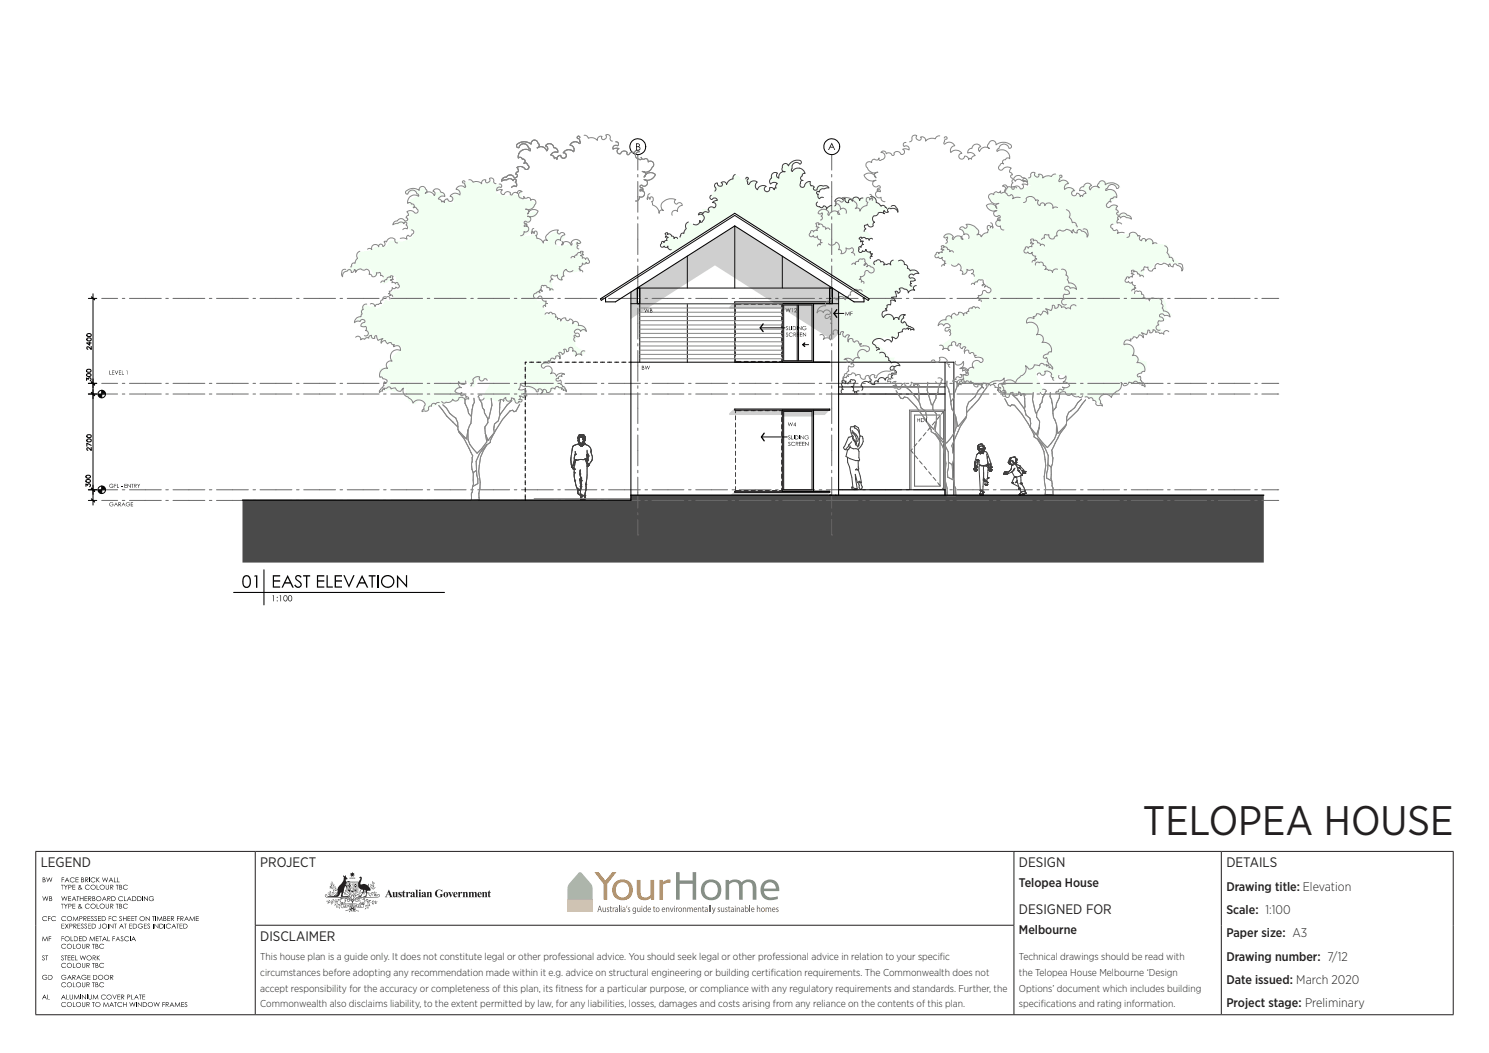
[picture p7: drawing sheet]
<svg xmlns="http://www.w3.org/2000/svg" width="420mm" height="297mm" viewBox="0 0 420 297" stroke-linecap="round" stroke-linejoin="round" font-family="sans-serif">
<defs><g id="words">
<text font-size="11.6" fill="#231f20" x="322.4" y="235.6">TELOPEA HOUSE</text>
<g font-size="3.9" fill="#231f20">
<text x="11.5" y="244.7">LEGEND</text>
<text x="73.4" y="244.7">PROJECT</text>
<text x="287.4" y="244.7">DESIGN</text>
<text x="345.9" y="244.7">DETAILS</text>
<text x="287.4" y="257.9">DESIGNED FOR</text>
<text x="73.4" y="265.5">DISCLAIMER</text>
</g>
<g font-size="3.5" fill="#231f20">
<text x="287.4" y="250.2">Telopea House</text>
<text x="345.9" y="251.2">Drawing title: Elevation</text>
<text x="345.9" y="257.8">Scale: 1:100</text>
<text x="287.4" y="263.5">Melbourne</text>
<text x="345.9" y="264.4">Paper size: A3</text>
<text x="345.9" y="271">Drawing number: 7/12</text>
<text x="345.9" y="277.6">Date issued: March 2020</text>
<text x="345.9" y="284.1">Project stage: Preliminary</text>
</g>
<g font-size="2.8" fill="#231f20">
<text x="73.4" y="270.9">This house plan is a guide only. It does not constitute legal or other professional advice. You should seek legal or other professional advice in relation to your specif</text>
<text x="73.4" y="275.3">circumstances before adopting any recommendation made within it e.g. advice on structural engineering or building certif</text>
<text x="217.4" y="275.3">ication requirements. The Commonwealth does not</text>
<text x="265.1" y="270.9">ic</text>
<text x="287.4" y="270.9">Technical drawings should be read with</text>
<text x="287.4" y="275.3">the Telopea House Melbourne ‘Design</text>
<text x="73.4" y="279.7">accept responsibility for the accuracy or completeness of this plan, its f</text>
<text x="156.7" y="279.7">itness for a particular purpose, or compliance with any regulatory requirements and standards. Further, the</text>
<text x="287.4" y="279.7">Options’ document which includes building</text>
<text x="73.4" y="284.1">Commonwealth also disclaims liability, to the extent permitted by law, for any liabilities, losses, damages and costs arising from any reliance on the contents of this plan.</text>
<text x="287.4" y="284.1">specif</text>
<text x="293.6" y="284.1">ications and rating information.</text>
</g>
</g></defs>
<g fill="#000">
<path d="M12 252.8l.4 1 .4-1 .4 1 .4-1-.4 1.3-.4-1-.4 1z" fill-rule="evenodd"/>
<path d="M12 247.5h.6l.2 .3a.32 .32 0 0 0-.2 .4 .32 .32 0 0 0 .3 .2l-.2 .4h-.7zM12.2 247.6v.5h.3a.23 .23 0 0 0 .1-.4 .23 .23 0 0 0-.3-.1zM12.2 248.2v.5h.2a.3 .3 0 0 0 .3-.4 .3 .3 0 0 0-.5-.1z" fill-rule="evenodd"/>
<path d="M13.1 247.5l.4 1 .4-1 .4 1 .5-1-.4 1.3-.5-1-.4 1z" fill-rule="evenodd"/>
<path d="M12 258.7a.81 .81 0 0 1 1.3 0l-.6-.2a.6 .6 0 0 0-.6 .9 .6 .6 0 0 0 1.1 0l.1 .1a.75 .75 0 0 1-1 .2 .75 .75 0 0 1-.3-1z" fill-rule="evenodd"/>
<path d="M13.6 258.4h.7l-.6 .2v.4h.6l-.6 .1v.7z" fill-rule="evenodd"/>
<path d="M13.9 252.8l.7 .1-.2 .5a.38 .38 0 0 1 .3 .5 .38 .38 0 0 1-.4 .2h-.4zM14 252.9v.5a.24 .24 0 0 0 .4-.1 .24 .24 0 0 0-.2-.4zM14 253.5v.5l.5-.1a.35 .35 0 0 0-.1-.4 .35 .35 0 0 0-.4 0z" fill-rule="evenodd"/>
<path d="M14.6 258.7a.61 .61 0 0 1 .6-.3 .61 .61 0 0 1 .5 .4l-.4-.3a.61 .61 0 0 0-.7 .8 .61 .61 0 0 0 1.1 .1 .63 .63 0 0 1-.6 .5 .63 .63 0 0 1-.6-.4z" fill-rule="evenodd"/>
<path d="M17.2 249.6h.8l-.4 .1v1.2l-.1-1.2z" fill-rule="evenodd"/>
<path d="M17.2 254.9h.8l-.4 .2v1.2l-.1-1.2z" fill-rule="evenodd"/>
<path d="M17.3 252.8l.5 1 .3-1 .5 1 .4-1-.4 1.3-.4-1-.5 1z" fill-rule="evenodd"/>
<path d="M17.4 247.5h.7l-.6 .1v.5h.6l-.6 .1v.6z" fill-rule="evenodd"/>
<path d="M18 249.6l.6 .5 .5-.5-.5 .7v.6z" fill-rule="evenodd"/>
<path d="M18 254.9l.6 .6 .5-.6-.5 .7v.7z" fill-rule="evenodd"/>
<path d="M17.4 258.7a.61 .61 0 0 1 .6-.3 .61 .61 0 0 1 .6 .4l-.6-.3a.6 .6 0 0 0-.5 .9 .6 .6 0 0 0 1.1 0 .63 .63 0 0 1-.6 .5 .63 .63 0 0 1-.6-.4z" fill-rule="evenodd"/>
<path d="M18.9 247.5l.7 1.3-.4-.4h-.6l-.4 .4zM18.9 247.8l-.2 .5h.5z" fill-rule="evenodd"/>
<path d="M19.2 252.8h.8l-.6 .1v.5h.6l-.6 .1v.5l.6 .1h-.8z" fill-rule="evenodd"/>
<path d="M19.3 249.6h.4a.41 .41 0 0 1 .5 .4 .41 .41 0 0 1-.7 .3l-.2 .6zM19.4 249.7v.5h.3a.25 .25 0 0 0 .3-.2 .25 .25 0 0 0-.3-.3z" fill-rule="evenodd"/>
<path d="M19.3 254.9h.3a.43 .43 0 0 1 .6 .5 .43 .43 0 0 1-.8 .2l-.1 .7zM19.4 255.1v.4h.3a.25 .25 0 0 0 .3-.2 .25 .25 0 0 0-.3-.2z" fill-rule="evenodd"/>
<path d="M18.9 259.1a.72 .72 0 0 1 1.4 0 .72 .72 0 0 1-1.4 0zM19 259.1a.6 .6 0 0 0 1.2 0 .6 .6 0 0 0-1.2 0z" fill-rule="evenodd"/>
<path d="M20.4 249.6h.8l-.6 .1v.4h.6l-.6 .2v.5l.6 .1h-.8z" fill-rule="evenodd"/>
<path d="M20.4 254.9h.8l-.6 .2v.4h.6l-.6 .1v.5l.6 .2h-.8z" fill-rule="evenodd"/>
<path d="M20.8 258.4l.5 1.1 .6-1.1 .2 1.4-.3-1-.4 1-.6-1-.3 1z" fill-rule="evenodd"/>
<path d="M20.9 252.8l.6 1.3h-.1l-.2-.4h-.6l-.4 .4zM20.9 253.1l-.3 .4h.5z" fill-rule="evenodd"/>
<path d="M19.8 247.8a.63 .63 0 0 1 1.1 0l-.5-.2a.6 .6 0 0 0-.5 .9 .6 .6 0 0 0 1 0 .67 .67 0 0 1-.9 .3 .67 .67 0 0 1-.2-1z" fill-rule="evenodd"/>
<path d="M21.3 247.5h.8l-.6 .1v.5h.6l-.6 .1v.5l.6 .1h-.8z" fill-rule="evenodd"/>
<path d="M21.6 252.8h.7l-.3 .1v1.2l-.1-1.2z" fill-rule="evenodd"/>
<path d="M22.4 258.4h.3a.42 .42 0 0 1 .6 .4 .42 .42 0 0 1-.7 .4l-.2 .6zM22.5 258.6v.4h.3a.25 .25 0 0 0 .3-.3 .25 .25 0 0 0-.4-.1z" fill-rule="evenodd"/>
<path d="M22.5 252.8l.2 .6h.7l.1-.6v1.3l-.1-.6h-.7l-.2 .6z" fill-rule="evenodd"/>
<path d="M22.9 247.5l.7 .1v.6a.36 .36 0 0 1 .1 .4 .36 .36 0 0 1-.4 .2h-.4zM23 247.6l.2 .5a.22 .22 0 0 0 .3-.2 .22 .22 0 0 0-.3-.3zM23 248.2v.5h.2a.31 .31 0 0 0 .4-.3 .31 .31 0 0 0-.5-.2z" fill-rule="evenodd"/>
<path d="M22.3 249.7l.3-.1a.3 .3 0 0 1 .2 .3 .3 .3 0 0 1-.2 .3l.3 .3 .2-.1-.1 .2 .3 .3-.4-.2-.4 .2a.38 .38 0 0 1-.5-.3 .38 .38 0 0 1 .3-.4zM22.3 249.9a.2 .2 0 0 0 .4 0 .2 .2 0 0 0-.4 0zM22.4 250.3a.29 .29 0 0 0-.1 .5 .29 .29 0 0 0 .5-.2z" fill-rule="evenodd"/>
<path d="M22.3 255a.3 .3 0 0 1 .5 .1 .3 .3 0 0 1-.2 .4l.3 .4 .3-.1-.2 .2 .3 .3-.4-.2-.4 .2a.35 .35 0 0 1-.5-.2 .35 .35 0 0 1 .2-.5zM22.3 255.3a.2 .2 0 0 0 .4 0 .2 .2 0 0 0-.4 0zM22.4 255.7a.31 .31 0 0 0-.1 .5 .31 .31 0 0 0 .5-.2z" fill-rule="evenodd"/>
<path d="M23.5 258.4h.3a.4 .4 0 0 1 .6 .3 .4 .4 0 0 1-.5 .5l.5 .6-.7-.6-.2 .6zM23.7 258.6v.4l.5-.1v-.3z" fill-rule="evenodd"/>
<path d="M23.9 252.8h.7l-.6 .1v.5h.6l-.6 .1v.5l.6 .1h-.7z" fill-rule="evenodd"/>
<path d="M24 247.5l.9 .2-.1 .4-.4 .1 .5 .6-.7-.6-.2 .6zM24.2 247.6v.5h.2a.26 .26 0 0 0 .4-.2 .26 .26 0 0 0-.4-.3z" fill-rule="evenodd"/>
<path d="M24.7 258.4h.8l-.7 .2v.4h.7l-.7 .1v.5l.7 .2h-.8z" fill-rule="evenodd"/>
<path d="M24.9 252.8h.2a.4 .4 0 0 1 .6 .3 .4 .4 0 0 1-.4 .4l.5 .6-.7-.6-.2 .6zM25 252.9v.5h.3a.25 .25 0 0 0 .3-.2 .25 .25 0 0 0-.3-.3z" fill-rule="evenodd"/>
<path d="M24.1 249.8a.84 .84 0 0 1 1.2 0l-.6-.1a.6 .6 0 0 0-.5 .9 .6 .6 0 0 0 1 0 .66 .66 0 0 1-.9 .3 .66 .66 0 0 1-.3-.9z" fill-rule="evenodd"/>
<path d="M24.1 255.2a.6 .6 0 0 1 .6-.4 .6 .6 0 0 1 .5 .4l-.4-.2a.61 .61 0 0 0-.7 .8 .61 .61 0 0 0 1.1 .1 .63 .63 0 0 1-.7 .4 .63 .63 0 0 1-.5-.5z" fill-rule="evenodd"/>
<path d="M25.7 258.5l.4-.1 .2 .3a.27 .27 0 0 0-.3-.2 .27 .27 0 0 0-.2 .4 .27 .27 0 0 0 .4 .1v.1a.35 .35 0 0 1 0 .6 .35 .35 0 0 1-.5-.3 .31 .31 0 0 0 .4 .2 .31 .31 0 0 0 .2-.3 .31 .31 0 0 0-.4-.3l-.2-.2z" fill-rule="evenodd"/>
<path d="M26.1 252.8h.6v.6a.37 .37 0 0 1 .2 .5 .37 .37 0 0 1-.5 .2h-.3zM26.2 252.9v.5a.24 .24 0 0 0 .4-.1 .25 .25 0 0 0-.3-.4zM26.2 253.5l.1 .5a.32 .32 0 0 0 .5-.4 .32 .32 0 0 0-.6-.1z" fill-rule="evenodd"/>
<path d="M25.5 250.2a.75 .75 0 0 1 1.5 0 .75 .75 0 0 1-1.5 0zM25.7 250.2a.58 .58 0 0 0 1.1 0 .58 .58 0 0 0-1.1 0z" fill-rule="evenodd"/>
<path d="M25.5 255.6a.75 .75 0 0 1 1.5 0 .75 .75 0 0 1-1.5 0zM25.7 255.6a.58 .58 0 0 0 1.1 0 .58 .58 0 0 0-1.1 0z" fill-rule="evenodd"/>
<path d="M26.7 258.5l.4-.1 .2 .3a.27 .27 0 0 0-.4-.2 .27 .27 0 0 0-.1 .4 .27 .27 0 0 0 .3 .1l.1 .1a.4 .4 0 0 1-.1 .7 .4 .4 0 0 1-.6-.3l.2-.1a.31 .31 0 0 0 .4 .2 .31 .31 0 0 0 .2-.3 .31 .31 0 0 0-.4-.3l-.2-.2z" fill-rule="evenodd"/>
<path d="M25.7 247.8a.63 .63 0 0 1 1.1 0l-.5-.2a.6 .6 0 0 0-.5 .9 .6 .6 0 0 0 1 0 .67 .67 0 0 1-1 .3 .67 .67 0 0 1-.1-1z" fill-rule="evenodd"/>
<path d="M27.2 247.5l.1 .5 .8-.5-.7 .6 .7 .7-.8-.6-.1 .6z" fill-rule="evenodd"/>
<path d="M27.3 249.6l.1 1.2 .6 .1h-.7z" fill-rule="evenodd"/>
<path d="M27.3 254.9l.1 1.2 .6 .2h-.7z" fill-rule="evenodd"/>
<path d="M27.6 258.4h.9l-.7 .2v.4h.7l-.7 .1v.5l.7 .2h-.9z" fill-rule="evenodd"/>
<path d="M27.1 253.5a.75 .75 0 0 1 1.5 0 .75 .75 0 0 1-1.5 0zM27.3 253.5a.58 .58 0 0 0 1.1 0 .58 .58 0 0 0-1.1 0z" fill-rule="evenodd"/>
<path d="M28.7 258.4h.3a.68 .68 0 0 1 .9 .6 .68 .68 0 0 1-.8 .8h-.4zM28.8 258.6v1a.6 .6 0 0 0 .9-.5 .6 .6 0 0 0-.9-.5z" fill-rule="evenodd"/>
<path d="M28.8 247.5l.4 1 .4-1 .4 1 .5-1-.4 1.3-.5-1-.4 1z" fill-rule="evenodd"/>
<path d="M28.1 250.2a.72 .72 0 0 1 1.4 0 .72 .72 0 0 1-1.4 0zM28.2 250.2a.6 .6 0 0 0 1.2 0 .6 .6 0 0 0-1.2 0z" fill-rule="evenodd"/>
<path d="M28.1 255.6a.72 .72 0 0 1 1.4 0 .72 .72 0 0 1-1.4 0zM28.2 255.6a.6 .6 0 0 0 1.2 0 .6 .6 0 0 0-1.2 0z" fill-rule="evenodd"/>
<path d="M29.4 252.8l.7 1.3-.4-.4h-.6l-.4 .4zM29.4 253.1l-.2 .4h.5z" fill-rule="evenodd"/>
<path d="M29.9 249.6l.2 1.2 .5-.2v-1l.1 .8a.46 .46 0 0 1-.4 .6 .46 .46 0 0 1-.4-.6z" fill-rule="evenodd"/>
<path d="M29.9 254.9l.1 1.2 .6-.1v-1.1l.1 .8a.45 .45 0 0 1-.4 .6 .45 .45 0 0 1-.4-.6z" fill-rule="evenodd"/>
<path d="M30.3 252.8h.2a.4 .4 0 0 1 .6 .3 .4 .4 0 0 1-.5 .4l.5 .6-.6-.6-.2 .6zM30.4 252.9v.5l.5-.1a.23 .23 0 0 0 .1-.3 .23 .23 0 0 0-.4-.1z" fill-rule="evenodd"/>
<path d="M30.7 258.4h.7l-.6 .2v.4h.6l-.6 .1v.7z" fill-rule="evenodd"/>
<path d="M31.1 249.6h.3a.4 .4 0 0 1 .6 .3 .4 .4 0 0 1-.5 .4l.5 .6-.7-.6-.2 .6zM31.2 249.7v.5h.3a.26 .26 0 0 0 .3-.3 .26 .26 0 0 0-.3-.2z" fill-rule="evenodd"/>
<path d="M31.1 254.9h.3a.39 .39 0 0 1 .6 .3 .39 .39 0 0 1-.5 .4l.5 .7-.7-.7-.2 .7zM31.2 255.1v.4h.3a.26 .26 0 0 0 .3-.2 .26 .26 0 0 0-.3-.2z" fill-rule="evenodd"/>
<path d="M31.3 247.5l.7 1.3-.4-.4h-.6l-.4 .4zM31.3 247.8l-.2 .5h.5z" fill-rule="evenodd"/>
<path d="M31.4 252.8h.3a.68 .68 0 0 1 .9 .6 .68 .68 0 0 1-.7 .7h-.5zM31.6 252.9v1.1a.6 .6 0 0 0 .8-.5 .6 .6 0 0 0-.8-.6z" fill-rule="evenodd"/>
<path d="M32.2 247.5l.1 1.2 .6 .1h-.7z" fill-rule="evenodd"/>
<path d="M32.7 249.6h.7l-.3 .1v1.2l-.1-1.2z" fill-rule="evenodd"/>
<path d="M32.7 254.9h.7l-.3 .2v1.2l-.1-1.2z" fill-rule="evenodd"/>
<path d="M31.7 258.7a.61 .61 0 0 1 .6-.3 .61 .61 0 0 1 .5 .4l-.5-.3a.6 .6 0 0 0-.5 .9 .6 .6 0 0 0 1 0 .63 .63 0 0 1-.6 .5 .63 .63 0 0 1-.5-.4z" fill-rule="evenodd"/>
<path d="M33 247.5l.2 1.2 .5 .1h-.7z" fill-rule="evenodd"/>
<path d="M33.8 258.5l.3-.1 .2 .3a.25 .25 0 0 0-.3-.2 .25 .25 0 0 0-.2 .3 .25 .25 0 0 0 .3 .2l.1 .1a.35 .35 0 0 1 0 .6 .35 .35 0 0 1-.5-.3l.1 .2a.26 .26 0 0 0 .4 0 .26 .26 0 0 0-.1-.4l-.4-.4z" fill-rule="evenodd"/>
<path d="M33.6 249.6h.3a.33 .33 0 0 1 .4 .1 .33 .33 0 0 1-.1 .5 .37 .37 0 0 1 .3 .5 .37 .37 0 0 1-.5 .2h-.4zM33.8 249.7v.4a.24 .24 0 0 0 .4-.1 .24 .24 0 0 0-.3-.3zM33.8 250.3v.5h.3a.31 .31 0 0 0 .2-.5 .31 .31 0 0 0-.5 0z" fill-rule="evenodd"/>
<path d="M33.6 254.9l.6 .1 .1 .6a.37 .37 0 0 1 .1 .5 .37 .37 0 0 1-.4 .2h-.4zM33.8 255.1v.4a.24 .24 0 0 0 .4-.1 .24 .24 0 0 0-.3-.3zM33.8 255.6l.1 .5a.32 .32 0 0 0 .4-.4 .32 .32 0 0 0-.5-.1z" fill-rule="evenodd"/>
<path d="M34.7 258.4l.1 .6h.7l.2-.6v1.4l-.2-.7h-.7l-.1 .7z" fill-rule="evenodd"/>
<path d="M33.5 253a.61 .61 0 0 1 .6-.3 .61 .61 0 0 1 .5 .4l-.4-.2a.61 .61 0 0 0-.7 .8 .61 .61 0 0 0 1.1 .1 .63 .63 0 0 1-.6 .4 .63 .63 0 0 1-.5-.3z" fill-rule="evenodd"/>
<path d="M35 252.8l.1 1.2 .6 .1h-.7z" fill-rule="evenodd"/>
<path d="M36 258.4h.8l-.7 .2v.4h.7l-.7 .1v.5l.7 .2h-.8z" fill-rule="evenodd"/>
<path d="M34.8 249.8a.86 .86 0 0 1 1.2 0l-.6-.1a.58 .58 0 0 0-.5 .8 .58 .58 0 0 0 1 .1h.1a.73 .73 0 0 1-1 .2 .73 .73 0 0 1-.2-1z" fill-rule="evenodd"/>
<path d="M34.9 255.1l.7-.2 .4 .3-.6-.2a.58 .58 0 0 0-.5 .9 .58 .58 0 0 0 1 0l.1 .1a.74 .74 0 0 1-1 .2 .74 .74 0 0 1-.1-1.1z" fill-rule="evenodd"/>
<path d="M36.5 252.8l.6 1.3-.4-.4h-.6l-.2 .4h-.1zM36.5 253.1l-.3 .4h.5z" fill-rule="evenodd"/>
<path d="M37.1 258.4h.7l-.7 .2v.4h.7l-.7 .1v.5l.7 .2h-.7z" fill-rule="evenodd"/>
<path d="M37.3 252.8h.3a.68 .68 0 0 1 .8 .6 .68 .68 0 0 1-.7 .7h-.4zM37.4 252.9v1.1a.6 .6 0 0 0 .9-.5 .6 .6 0 0 0-.9-.6z" fill-rule="evenodd"/>
<path d="M37.9 258.4h.8l-.3 .2v1.2l-.1-1.2z" fill-rule="evenodd"/>
<path d="M38.7 252.8h.3a.68 .68 0 0 1 .9 .6 .68 .68 0 0 1-.7 .7h-.5zM38.9 252.9v1.1a.61 .61 0 0 0 .9-.5 .61 .61 0 0 0-.9-.6z" fill-rule="evenodd"/>
<path d="M39.4 259.1a.72 .72 0 0 1 1.4 0 .72 .72 0 0 1-1.4 0zM39.5 259.1a.6 .6 0 0 0 1.2 0 .6 .6 0 0 0-1.2 0z" fill-rule="evenodd"/>
<path d="M40.6 252.8l1 1 .1-1v1.3l-1-1-.1 1z" fill-rule="evenodd"/>
<path d="M41.1 258.4l1 1 .1-1v1.4l-.9-1-.2 1z" fill-rule="evenodd"/>
<path d="M42.9 258.4h.8l-.3 .2v1.2l-.2-1.2z" fill-rule="evenodd"/>
<path d="M42.1 253l.2-.1a.59 .59 0 0 1 .9 .2l-.5-.2a.59 .59 0 0 0-.6 .5 .59 .59 0 0 0 .5 .7 .59 .59 0 0 0 .7-.5l-.4-.1h.5a.72 .72 0 0 1-.9 .6 .72 .72 0 0 1-.4-1.1z" fill-rule="evenodd"/>
<path d="M44.4 258.4l.6 1.1 .6-1.1 .2 1.4-.3-1-.4 1-.6-1-.2 1z" fill-rule="evenodd"/>
<path d="M46.1 258.4l.6 .1v.6a.37 .37 0 0 1 .2 .4 .37 .37 0 0 1-.4 .3h-.4zM46.2 258.6v.4l.5-.1v-.3zM46.2 259.1v.5h.4a.31 .31 0 0 0 .1-.4 .31 .31 0 0 0-.5-.1z" fill-rule="evenodd"/>
<path d="M47.2 258.4h.8l-.7 .2v.4h.7l-.7 .1v.5l.7 .2h-.8z" fill-rule="evenodd"/>
<path d="M48.2 258.4h.3a.4 .4 0 0 1 .6 .3 .4 .4 0 0 1-.5 .5l.5 .6-.6-.6-.3 .6zM48.4 258.6v.4h.2a.25 .25 0 0 0 .4-.2 .25 .25 0 0 0-.4-.2z" fill-rule="evenodd"/>
<path d="M49.9 258.4h.8l-.6 .2v.4h.6l-.6 .1v.7z" fill-rule="evenodd"/>
<path d="M50.9 258.4h.3a.4 .4 0 0 1 .6 .3 .4 .4 0 0 1-.5 .5l.5 .6-.7-.6-.2 .6zM51 258.6v.4l.6-.1v-.3z" fill-rule="evenodd"/>
<path d="M52.6 258.4l.7 1.4-.4-.5h-.6l-.3 .5zM52.7 258.7l-.3 .5h.5z" fill-rule="evenodd"/>
<path d="M53.6 258.4l.6 1.1 .6-1.1 .2 1.4-.3-1-.5 1-.5-1-.3 1z" fill-rule="evenodd"/>
<path d="M55.2 258.4h.9l-.7 .2v.4h.7l-.7 .1v.5l.7 .2h-.9z" fill-rule="evenodd"/>
<path d="M12 269.6l.5-.1 .1 .2h-.1a.25 .25 0 0 0-.4 0 .25 .25 0 0 0 .2 .4 .41 .41 0 0 1 .2 .7 .41 .41 0 0 1-.7-.2l.2-.1a.28 .28 0 0 0 .3 .2 .28 .28 0 0 0 .2-.2 .28 .28 0 0 0-.3-.3l-.3-.4z" fill-rule="evenodd"/>
<path d="M12.1 264.1l.6 1.1 .6-1.1 .2 1.3-.3-.9-.5 .9-.5-.9-.3 .9z" fill-rule="evenodd"/>
<path d="M12.8 269.5h.8l-.4 .1v1.2l-.1-1.2z" fill-rule="evenodd"/>
<path d="M12.1 275.2v-.1a.84 .84 0 0 1 1.2 .1h-.9a.59 .59 0 0 0-.1 1 .59 .59 0 0 0 .9-.4l-.4-.1h.6a.72 .72 0 0 1-1 .6 .72 .72 0 0 1-.3-1.1z" fill-rule="evenodd"/>
<path d="M13.7 275h.2a.68 .68 0 0 1 .9 .6 .68 .68 0 0 1-.7 .7h-.4zM13.8 275.1v1.1a.63 .63 0 0 0 .9-.6 .63 .63 0 0 0-.9-.5z" fill-rule="evenodd"/>
<path d="M13.8 264.1h.6l-.5 .1v.5h.5l-.5 .1v.6z" fill-rule="evenodd"/>
<path d="M17.4 269.6l.4-.1 .1 .3a.27 .27 0 0 0-.4-.1 .27 .27 0 0 0-.1 .3 .27 .27 0 0 0 .4 .2 .36 .36 0 0 1 .1 .6 .36 .36 0 0 1-.6-.3 .29 .29 0 0 0 .3 .3 .29 .29 0 0 0 .3-.3 .29 .29 0 0 0-.3-.3l-.3-.3z" fill-rule="evenodd"/>
<path d="M17.4 260.6h.7h-.6v.5h.6l-.6 .1v.6l.6 .1h-.7z" fill-rule="evenodd"/>
<path d="M17.4 264.1h.6l-.6 .1v.5h.6l-.6 .1v.6z" fill-rule="evenodd"/>
<path d="M18.2 269.5h.7l-.3 .1v1.2l-.1-1.2z" fill-rule="evenodd"/>
<path d="M18.3 260.6l.5 .5 .5-.5-.4 .6 .4 .7-.5-.6-.5 .6 .4-.7z" fill-rule="evenodd"/>
<path d="M17.4 271.9a.6 .6 0 0 1 .6-.4 .6 .6 0 0 1 .5 .5l-.5-.3a.6 .6 0 0 0-.5 .9 .6 .6 0 0 0 1 0 .6 .6 0 0 1-.5 .4 .6 .6 0 0 1-.6-.3z" fill-rule="evenodd"/>
<path d="M17.4 266.6a.76 .76 0 0 1 1.2-.1l-.5-.2a.6 .6 0 0 0-.7 .9 .6 .6 0 0 0 1.1 0 .6 .6 0 0 1-.5 .4 .6 .6 0 0 1-.6-.3z" fill-rule="evenodd"/>
<path d="M17.4 277.4a.6 .6 0 0 1 .6-.4 .6 .6 0 0 1 .5 .4l-.5-.2a.59 .59 0 0 0-.5 .9 .59 .59 0 0 0 1 0 .62 .62 0 0 1-.7 .4 .62 .62 0 0 1-.5-.5z" fill-rule="evenodd"/>
<path d="M17.4 275.2l.2-.2a.57 .57 0 0 1 1 .3l-.4-.2-.5 .1a.59 .59 0 0 0 0 .9 .59 .59 0 0 0 .9-.3l-.4-.1h.5a.73 .73 0 0 1-.9 .6 .73 .73 0 0 1-.4-1.1z" fill-rule="evenodd"/>
<path d="M18.2 264.8a.7 .7 0 0 1 1.4 0 .7 .7 0 0 1-1.4 0zM18.4 264.8a.57 .57 0 0 0 1.1 0 .57 .57 0 0 0-1.1 0z" fill-rule="evenodd"/>
<path d="M19.1 269.5h.8l-.7 .1v.5h.7l-.7 .1v.5l.7 .1h-.8z" fill-rule="evenodd"/>
<path d="M19.6 260.6h.2a.43 .43 0 0 1 .6 .4 .43 .43 0 0 1-.7 .2l-.1 .7zM19.7 260.6v.5h.2a.26 .26 0 0 0 .4-.2 .26 .26 0 0 0-.4-.3z" fill-rule="evenodd"/>
<path d="M18.8 272.3a.75 .75 0 0 1 1.5 0 .75 .75 0 0 1-1.5 0zM19 272.3a.6 .6 0 0 0 1.2 0 .6 .6 0 0 0-1.2 0z" fill-rule="evenodd"/>
<path d="M18.8 266.9a.75 .75 0 0 1 1.5 0 .75 .75 0 0 1-1.5 0zM19 266.9a.6 .6 0 0 0 1.2 0 .6 .6 0 0 0-1.2 0z" fill-rule="evenodd"/>
<path d="M18.8 277.8a.75 .75 0 0 1 1.5 0 .75 .75 0 0 1-1.5 0zM19 277.8a.6 .6 0 0 0 1.2 0 .6 .6 0 0 0-1.2 0z" fill-rule="evenodd"/>
<path d="M19.6 275l.7 1.3h-.2l-.2-.4h-.6l-.4 .4zM19.6 275.3l-.3 .4h.5z" fill-rule="evenodd"/>
<path d="M19.9 264.1l.2 1.2 .5 .1h-.7z" fill-rule="evenodd"/>
<path d="M20.2 269.5h.8l-.7 .1v.5h.7l-.7 .1v.5l.7 .1h-.8z" fill-rule="evenodd"/>
<path d="M20.4 275h.5a.37 .37 0 0 1 .4 .4 .37 .37 0 0 1-.5 .3l.5 .6-.7-.6-.2 .6zM20.6 275.1v.5l.5-.1v-.4z" fill-rule="evenodd"/>
<path d="M20.6 271.6l.1 1.2 .6 .2h-.7z" fill-rule="evenodd"/>
<path d="M20.6 266.2l.1 1.2 .6 .2h-.7z" fill-rule="evenodd"/>
<path d="M20.6 277.1l.1 1.2 .6 .1h-.7z" fill-rule="evenodd"/>
<path d="M20.7 260.6l.8 .1a.36 .36 0 0 1 0 .5 .36 .36 0 0 1-.4 0l.5 .7-.7-.7-.2 .7zM20.9 260.6v.5h.2a.26 .26 0 0 0 .4-.2 .26 .26 0 0 0-.4-.3z" fill-rule="evenodd"/>
<path d="M20.9 264.1h.2a.68 .68 0 0 1 .9 .6 .68 .68 0 0 1-.7 .7h-.4zM21 264.2v1.1a.61 .61 0 0 0 .9-.5 .61 .61 0 0 0-.9-.6z" fill-rule="evenodd"/>
<path d="M21.2 269.5l.1 1.2 .6 .1h-.7z" fill-rule="evenodd"/>
<path d="M21.9 260.6h.8h-.7v.5h.7l-.7 .1v.6l.7 .1h-.8z" fill-rule="evenodd"/>
<path d="M21.4 272.3a.72 .72 0 0 1 1.4 0 .72 .72 0 0 1-1.4 0zM21.5 272.3a.6 .6 0 0 0 1.2 0 .6 .6 0 0 0-1.2 0z" fill-rule="evenodd"/>
<path d="M21.4 266.9a.72 .72 0 0 1 1.4 0 .72 .72 0 0 1-1.4 0zM21.5 266.9a.6 .6 0 0 0 1.2 0 .6 .6 0 0 0-1.2 0z" fill-rule="evenodd"/>
<path d="M21.4 277.8a.72 .72 0 0 1 1.4 0 .72 .72 0 0 1-1.4 0zM21.5 277.8a.6 .6 0 0 0 1.2 0 .6 .6 0 0 0-1.2 0z" fill-rule="evenodd"/>
<path d="M22.1 275l.7 1.3-.3-.4h-.6l-.4 .4zM22.2 275.3l-.3 .4h.5z" fill-rule="evenodd"/>
<path d="M22.3 264.1h.8l-.7 .1v.5h.7l-.7 .1v.5l.7 .1h-.8z" fill-rule="evenodd"/>
<path d="M22.5 269.5l.4 1 .4-1 .5 1 .4-1-.4 1.3-.5-1-.4 1z" fill-rule="evenodd"/>
<path d="M23 260.6a.25 .25 0 0 1 .3-.1 .25 .25 0 0 1 .1 .3 .25 .25 0 0 0-.3-.2 .25 .25 0 0 0-.1 .4 .25 .25 0 0 0 .3 .1 .39 .39 0 0 1 .4 .4 .39 .39 0 0 1-.4 .4 .39 .39 0 0 1-.4-.4l.1 .2a.3 .3 0 0 0 .5-.2 .3 .3 0 0 0-.4-.3l-.2-.3z" fill-rule="evenodd"/>
<path d="M23.2 271.6l.1 .8a.33 .33 0 0 0 .3 .5 .33 .33 0 0 0 .3-.5v-.8l.1 .8a.46 .46 0 0 1-.4 .6 .46 .46 0 0 1-.4-.6z" fill-rule="evenodd"/>
<path d="M23.2 266.2l.1 1.1 .2 .1a.3 .3 0 0 0 .4 0 .3 .3 0 0 0 0-.4l.1-.8v1.2l-.3 .2-.5-.2z" fill-rule="evenodd"/>
<path d="M23.2 277.1l.1 .9a.31 .31 0 0 0 .3 .3 .31 .31 0 0 0 .3-.4v-.8l.1 .8a.45 .45 0 0 1-.4 .6 .45 .45 0 0 1-.4-.6z" fill-rule="evenodd"/>
<path d="M23.3 264.1h.3a.68 .68 0 0 1 .9 .6 .68 .68 0 0 1-.7 .7h-.5zM23.4 264.2v1.1a.6 .6 0 0 0 .9-.5 .6 .6 0 0 0-.9-.6z" fill-rule="evenodd"/>
<path d="M23.9 260.6a.25 .25 0 0 1 .4-.1 .25 .25 0 0 1 .1 .3 .25 .25 0 0 0-.3-.2 .25 .25 0 0 0-.2 .3 .25 .25 0 0 0 .3 .2 .39 .39 0 0 1 .4 .4 .39 .39 0 0 1-.3 .4 .39 .39 0 0 1-.4-.4l.1 .2a.3 .3 0 0 0 .5-.2 .3 .3 0 0 0-.4-.3l-.2-.3z" fill-rule="evenodd"/>
<path d="M23.1 275.2l.2-.1a.84 .84 0 0 1 1.1 .1l-.9-.1a.59 .59 0 0 0-.1 1 .59 .59 0 0 0 .9-.3l-.4-.1h.6a.73 .73 0 0 1-1 .6 .73 .73 0 0 1-.4-1.1z" fill-rule="evenodd"/>
<path d="M24.4 271.6h.3a.4 .4 0 0 1 .6 .3 .4 .4 0 0 1-.5 .5l.5 .6-.7-.6-.2 .6zM24.5 271.8v.4h.3a.26 .26 0 0 0 .4-.2 .26 .26 0 0 0-.4-.2z" fill-rule="evenodd"/>
<path d="M24.4 266.2h.4a.38 .38 0 0 1 .5 .4 .38 .38 0 0 1-.5 .4l.5 .6-.7-.6-.2 .6zM24.5 266.4v.4h.3a.26 .26 0 0 0 .3-.2 .26 .26 0 0 0-.3-.2z" fill-rule="evenodd"/>
<path d="M24.4 277.1l.7 .1a.36 .36 0 0 1 .1 .5 .36 .36 0 0 1-.4 .1l.5 .6-.7-.6-.2 .6zM24.5 277.2v.5l.6-.2v-.2z" fill-rule="evenodd"/>
<path d="M24.7 275h.8l-.7 .1v.4h.7l-.7 .1v.6l.7 .1h-.8z" fill-rule="evenodd"/>
<path d="M24.9 260.6h.8h-.7v.5h.7l-.7 .1v.6l.7 .1h-.8z" fill-rule="evenodd"/>
<path d="M24.4 270.2a.72 .72 0 0 1 1.4 0 .72 .72 0 0 1-1.4 0zM24.5 270.2a.6 .6 0 0 0 1.2 0 .6 .6 0 0 0-1.2 0z" fill-rule="evenodd"/>
<path d="M25.4 264.1l.6 1.1 .6-1.1 .2 1.3-.3-.9-.5 .9-.5-.9-.3 .9z" fill-rule="evenodd"/>
<path d="M25.9 260.6h.3a.68 .68 0 0 1 .8 .5 .68 .68 0 0 1-.7 .8h-.4zM26 260.6v1.2a.61 .61 0 0 0 .9-.6 .61 .61 0 0 0-.9-.6z" fill-rule="evenodd"/>
<path d="M26 271.6h.7l-.3 .2v1.2l-.1-1.2z" fill-rule="evenodd"/>
<path d="M26 266.2h.7l-.3 .2v1.2l-.1-1.2z" fill-rule="evenodd"/>
<path d="M26 277.1h.7l-.3 .1v1.2l-.1-1.2z" fill-rule="evenodd"/>
<path d="M26.2 269.5h.2a.39 .39 0 0 1 .6 .3 .39 .39 0 0 1-.5 .4l.5 .6-.7-.6-.1 .6zM26.3 269.6v.5l.6-.1-.1-.3z" fill-rule="evenodd"/>
<path d="M26.3 275h.3a.68 .68 0 0 1 .8 .6 .68 .68 0 0 1-.7 .7h-.4zM26.4 275.1v1.1a.63 .63 0 0 0 .9-.6 .63 .63 0 0 0-.9-.5z" fill-rule="evenodd"/>
<path d="M26.9 271.6l.6 .1v.5a.39 .39 0 0 1 .3 .5 .39 .39 0 0 1-.5 .3h-.4zM27.1 271.8v.4a.25 .25 0 0 0 .4-.1 .25 .25 0 0 0-.3-.3zM27.1 272.3v.5h.4a.31 .31 0 0 0 0-.5 .31 .31 0 0 0-.4 0z" fill-rule="evenodd"/>
<path d="M26.9 266.2h.3a.33 .33 0 0 1 .4 .2 .33 .33 0 0 1-.1 .4 .38 .38 0 0 1 .3 .5 .38 .38 0 0 1-.5 .3h-.4zM27.1 266.4v.4a.24 .24 0 0 0 .4-.1 .24 .24 0 0 0-.3-.3zM27.1 266.9l.1 .5a.32 .32 0 0 0 .4-.4 .32 .32 0 0 0-.5-.1z" fill-rule="evenodd"/>
<path d="M26.9 277.1l.7 .2-.1 .4a.36 .36 0 0 1 .3 .5 .36 .36 0 0 1-.5 .2h-.4zM27.1 277.2v.5a.26 .26 0 0 0 .4-.2 .26 .26 0 0 0-.3-.3zM27.1 277.8l.1 .5a.33 .33 0 0 0 .4-.4 .33 .33 0 0 0-.5-.1z" fill-rule="evenodd"/>
<path d="M27 264.1h.8l-.6 .1v.5h.6l-.6 .1v.5l.6 .1h-.8z" fill-rule="evenodd"/>
<path d="M27.3 269.5l.2 .5 .7-.5-.7 .6 .7 .7-.7-.6-.2 .6z" fill-rule="evenodd"/>
<path d="M28 264.1h.7l-.3 .1v1.2l-.1-1.2z" fill-rule="evenodd"/>
<path d="M28.3 260.6l.2 .9a.31 .31 0 0 1-.3 .4 .31 .31 0 0 1-.3-.2 .26 .26 0 0 0 .3 .1 .26 .26 0 0 0 .1-.4z" fill-rule="evenodd"/>
<path d="M27.6 275.7a.75 .75 0 0 1 1.5 0 .75 .75 0 0 1-1.5 0zM27.8 275.7a.6 .6 0 0 0 1.2 0 .6 .6 0 0 0-1.2 0z" fill-rule="evenodd"/>
<path d="M28.1 271.9a.77 .77 0 0 1 1.2 0l-.6-.2a.58 .58 0 0 0-.5 .9 .58 .58 0 0 0 1 0l.1 .1a.73 .73 0 0 1-1 .2 .73 .73 0 0 1-.2-1z" fill-rule="evenodd"/>
<path d="M28.2 266.4l.6-.2 .5 .3-.5-.2a.59 .59 0 0 0-.6 .8 .59 .59 0 0 0 1 .1l.1 .1a.74 .74 0 0 1-1 .2 .74 .74 0 0 1-.1-1.1z" fill-rule="evenodd"/>
<path d="M28.2 277.3l.7-.2 .4 .3-.6-.2a.57 .57 0 0 0-.5 .9 .57 .57 0 0 0 1 0l.1 .1a.74 .74 0 0 1-1 .1 .74 .74 0 0 1-.1-1z" fill-rule="evenodd"/>
<path d="M28.7 261.2a.75 .75 0 0 1 1.5 0 .75 .75 0 0 1-1.5 0zM28.9 261.2a.58 .58 0 0 0 1.1 0 .58 .58 0 0 0-1.1 0z" fill-rule="evenodd"/>
<path d="M29.5 264.1l.6 1.3-.3-.4h-.6l-.4 .4zM29.5 264.4l-.2 .5h.4z" fill-rule="evenodd"/>
<path d="M29.3 275.7a.75 .75 0 0 1 1.5 0 .75 .75 0 0 1-1.5 0zM29.5 275.7a.58 .58 0 0 0 1.1 0 .58 .58 0 0 0-1.1 0z" fill-rule="evenodd"/>
<path d="M30.3 264.1l.2 1.2 .5 .1h-.7z" fill-rule="evenodd"/>
<path d="M30.9 260.6l.9 1 .2-1v1.3l-1-1.1-.1 1.1z" fill-rule="evenodd"/>
<path d="M31.1 275h.4a.36 .36 0 0 1 .4 .4 .36 .36 0 0 1-.4 .3l.5 .6-.7-.6-.2 .6zM31.2 275.1v.5h.3a.25 .25 0 0 0 .3-.3 .25 .25 0 0 0-.3-.2z" fill-rule="evenodd"/>
<path d="M31.7 264.1h.7l-.5 .1v.5h.5l-.5 .1v.6z" fill-rule="evenodd"/>
<path d="M32.2 260.6h.7h-.3v1.3l-.1-1.3z" fill-rule="evenodd"/>
<path d="M33.3 264.1l.6 1.3-.3-.4h-.7l-.3 .4zM33.3 264.4l-.3 .5h.5z" fill-rule="evenodd"/>
<path d="M34.1 264.2l.5-.1 .2 .2h-.2a.24 .24 0 0 0-.4 .1 .24 .24 0 0 0 .3 .3 .38 .38 0 0 1 .4 .4 .38 .38 0 0 1-.4 .4 .38 .38 0 0 1-.4-.4 .32 .32 0 0 0 .4 .3 .32 .32 0 0 0 .2-.4 .32 .32 0 0 0-.4-.2l-.2-.3z" fill-rule="evenodd"/>
<path d="M34.2 260.6l.7 1.3h-.2l-.1-.5h-.6l-.4 .5zM34.2 260.8l-.2 .5h.5z" fill-rule="evenodd"/>
<path d="M35 260.6h.7h-.3v1.3l-.1-1.3z" fill-rule="evenodd"/>
<path d="M35.2 264.4a.61 .61 0 0 1 .5-.3 .61 .61 0 0 1 .6 .3l-.5-.2a.59 .59 0 0 0-.6 .9 .59 .59 0 0 0 1.1 0 .67 .67 0 0 1-1 .3 .67 .67 0 0 1-.1-1z" fill-rule="evenodd"/>
<path d="M36.5 260.6h.7h-.6v.5h.6l-.6 .1v.6l.6 .1h-.7z" fill-rule="evenodd"/>
<path d="M37.5 260.6h.3a.68 .68 0 0 1 .9 .5 .68 .68 0 0 1-.8 .8h-.4zM37.6 260.6v1.2a.63 .63 0 0 0 .9-.6 .63 .63 0 0 0-.9-.6z" fill-rule="evenodd"/>
<path d="M37.7 264.1l.6 1.3-.3-.4h-.6l-.4 .4zM37.7 264.4l-.3 .5h.5z" fill-rule="evenodd"/>
<path d="M39 260.8l.2-.2a.59 .59 0 0 1 .9 .3l-.6-.2a.58 .58 0 0 0-.3 1 .58 .58 0 0 0 1-.3l-.4-.2h.5a.72 .72 0 0 1-.9 .6 .72 .72 0 0 1-.4-1z" fill-rule="evenodd"/>
<path d="M40.6 260.6h.8h-.7v.5h.7l-.7 .1v.6l.7 .1h-.8z" fill-rule="evenodd"/>
<path d="M41.7 260.6l.3-.1 .3 .2h-.2a.22 .22 0 0 0-.3 0 .22 .22 0 0 0 .1 .3v.1a.4 .4 0 0 1 .5 .3 .4 .4 0 0 1-.3 .5 .4 .4 0 0 1-.5-.4 .29 .29 0 0 0 .3 .3 .29 .29 0 0 0 .3-.3 .29 .29 0 0 0-.3-.3l-.3-.3z" fill-rule="evenodd"/>
<path d="M43.6 260.6l.9 1 .2-1v1.3l-1-1.1-.1 1.1z" fill-rule="evenodd"/>
<path d="M45 260.6h.3a.68 .68 0 0 1 .8 .5 .68 .68 0 0 1-.6 .8h-.5zM45.1 260.6v1.2a.61 .61 0 0 0 .9-.6 .61 .61 0 0 0-.9-.6z" fill-rule="evenodd"/>
<path d="M47 260.7l.7-.2 .5 .3-.6-.2a.59 .59 0 0 0-.6 .9 .59 .59 0 0 0 1 0l.2 .1a.74 .74 0 0 1-1.1 .1 .74 .74 0 0 1-.1-1z" fill-rule="evenodd"/>
<path d="M49 260.6l.7 1.3h-.2l-.2-.5h-.6l-.3 .5zM49 260.8l-.2 .5h.4z" fill-rule="evenodd"/>
<path d="M49.7 260.6h.8h-.3v1.3l-.2-1.3z" fill-rule="evenodd"/>
<path d="M50.7 260.6h.8h-.7v.5h.7l-.7 .1v.6l.7 .1h-.8z" fill-rule="evenodd"/>
<path d="M51.7 260.6h.3a.68 .68 0 0 1 .9 .5 .68 .68 0 0 1-.8 .8h-.4zM51.9 260.6v1.2a.61 .61 0 0 0 .8-.6 .61 .61 0 0 0-.8-.6z" fill-rule="evenodd"/>
<path d="M12.5 280.5l.7 1.4-.4-.4h-.6l-.3 .4zM12.6 280.8l-.3 .5h.5z" fill-rule="evenodd"/>
<path d="M13.4 280.5l.1 1.3 .6 .1h-.7z" fill-rule="evenodd"/>
<path d="M17.9 280.5l.7 1.4-.4-.4h-.6l-.4 .4zM17.9 280.8l-.2 .5h.4z" fill-rule="evenodd"/>
<path d="M17.4 282.9a.61 .61 0 0 1 .6-.3 .61 .61 0 0 1 .5 .4l-.3-.2a.59 .59 0 0 0-.7 .3 .59 .59 0 0 0 .2 .8 .59 .59 0 0 0 .8-.2 .62 .62 0 0 1-.7 .4 .62 .62 0 0 1-.5-.6z" fill-rule="evenodd"/>
<path d="M18.7 280.5l.2 1.3 .5 .1h-.7z" fill-rule="evenodd"/>
<path d="M18.8 283.4a.7 .7 0 0 1 1.4 0 .7 .7 0 0 1-1.4 0zM19 283.3a.6 .6 0 0 0 1.2 0 .6 .6 0 0 0-1.2 0z" fill-rule="evenodd"/>
<path d="M19.7 280.5l.2 1.2 .4 .1 .1-.2v-1.1l.1 .9a.45 .45 0 0 1-.4 .5 .45 .45 0 0 1-.4-.5z" fill-rule="evenodd"/>
<path d="M20.6 282.7l.1 1.2 .6 .1h-.7z" fill-rule="evenodd"/>
<path d="M21 280.5l.6 1.1 .6-1.1 .2 1.4-.3-1-.5 1-.5-1-.2 1z" fill-rule="evenodd"/>
<path d="M21.4 283.4a.7 .7 0 0 1 1.4 0 .7 .7 0 0 1-1.4 0zM21.5 283.3a.6 .6 0 0 0 1.2 0 .6 .6 0 0 0-1.2 0z" fill-rule="evenodd"/>
<path d="M23.1 280.5l1 1.1 .1-1.1v1.4l-.9-1-.2 1z" fill-rule="evenodd"/>
<path d="M23.2 282.7l.1 .7a.33 .33 0 0 0 .3 .5 .33 .33 0 0 0 .3-.5l.1-.7v.8a.45 .45 0 0 1-.4 .5 .45 .45 0 0 1-.4-.5z" fill-rule="evenodd"/>
<path d="M24.4 282.7h.4a.39 .39 0 0 1 .5 .3 .39 .39 0 0 1-.5 .4l.5 .6-.7-.6-.2 .6zM24.5 282.8v.5h.4a.25 .25 0 0 0 .2-.3 .25 .25 0 0 0-.3-.2z" fill-rule="evenodd"/>
<path d="M25 280.5l.2 1.2 .4 .1 .1-.2v-1.1l.2 .9a.47 .47 0 0 1-.5 .5 .47 .47 0 0 1-.4-.5z" fill-rule="evenodd"/>
<path d="M26 282.7h.7l-.3 .1v1.2l-.1-1.2z" fill-rule="evenodd"/>
<path d="M26.3 280.5l.6 1.1 .6-1.1 .2 1.4-.2-1-.5 1-.6-1-.2 1z" fill-rule="evenodd"/>
<path d="M26.9 283.3a.7 .7 0 0 1 1.4 0 .7 .7 0 0 1-1.4 0zM27 283.3a.6 .6 0 0 0 1.2 0 .6 .6 0 0 0-1.2 0z" fill-rule="evenodd"/>
<path d="M29.3 282.7l.6 1.1 .6-1.1 .2 1.3-.3-1-.5 1-.5-1-.3 1z" fill-rule="evenodd"/>
<path d="M28.6 280.8a.61 .61 0 0 1 .6-.3 .61 .61 0 0 1 .5 .4l-.4-.2a.6 .6 0 0 0-.7 .4 .6 .6 0 0 0 .4 .7 .6 .6 0 0 0 .7-.2 .67 .67 0 0 1-1 .2 .67 .67 0 0 1-.1-1z" fill-rule="evenodd"/>
<path d="M30 281.3a.75 .75 0 0 1 1.5 0 .75 .75 0 0 1-1.5 0zM30.2 281.3a.6 .6 0 0 0 1.2 0 .6 .6 0 0 0-1.2 0z" fill-rule="evenodd"/>
<path d="M31.5 282.7l.7 1.3-.4-.4h-.6l-.4 .4zM31.5 282.9l-.3 .5h.5z" fill-rule="evenodd"/>
<path d="M31.7 280.5l.6 1.1 .6-1.1-.6 1.4z" fill-rule="evenodd"/>
<path d="M32.2 282.7h.7l-.2 .1v1.2l-.2-1.2z" fill-rule="evenodd"/>
<path d="M33.1 280.5h.8l-.6 .2v.4h.6l-.6 .1v.6l.6 .1h-.8z" fill-rule="evenodd"/>
<path d="M34.2 280.5h.3a.4 .4 0 0 1 .6 .3 .4 .4 0 0 1-.5 .5l.5 .6-.7-.6-.2 .6zM34.3 280.7v.4l.6-.1-.1-.3z" fill-rule="evenodd"/>
<path d="M33.3 282.8l.8-.1 .4 .2-.6-.1a.58 .58 0 0 0-.6 .8 .58 .58 0 0 0 1 .1l.2 .1a.74 .74 0 0 1-1.1 .1 .74 .74 0 0 1-.1-1.1z" fill-rule="evenodd"/>
<path d="M34.7 282.7l.2 .5h.7l.1-.5v1.3l-.1-.6h-.7l-.2 .6z" fill-rule="evenodd"/>
<path d="M35.9 280.5h.3a.42 .42 0 0 1 .5 .6 .42 .42 0 0 1-.7 .2l-.1 .6zM36 280.7v.4h.3a.25 .25 0 0 0 .3-.2 .25 .25 0 0 0-.3-.2z" fill-rule="evenodd"/>
<path d="M36.5 282.7l.4 .9 .4-.9 .4 .9 .5-.9-.4 1.3-.5-1-.4 1z" fill-rule="evenodd"/>
<path d="M37 280.5l.1 1.3 .6 .1h-.7z" fill-rule="evenodd"/>
<path d="M38.5 280.5l.6 1.4-.3-.4h-.6l-.4 .4zM38.5 280.8l-.2 .5h.4z" fill-rule="evenodd"/>
<path d="M38.9 282.7l.9 1 .2-1v1.3l-1-1-.1 1z" fill-rule="evenodd"/>
<path d="M39.2 280.5h.8l-.4 .2v1.2l-.1-1.2z" fill-rule="evenodd"/>
<path d="M40.1 280.5h.8l-.6 .2v.4h.6l-.6 .1v.6l.6 .1h-.8z" fill-rule="evenodd"/>
<path d="M40.3 282.7h.3a.68 .68 0 0 1 .8 .5 .68 .68 0 0 1-.7 .8h-.4zM40.4 282.8v1.1a.61 .61 0 0 0 .9-.6 .61 .61 0 0 0-.9-.5z" fill-rule="evenodd"/>
<path d="M41.7 283.4a.7 .7 0 0 1 1.4 0 .7 .7 0 0 1-1.4 0zM41.8 283.3a.6 .6 0 0 0 1.2 0 .6 .6 0 0 0-1.2 0z" fill-rule="evenodd"/>
<path d="M43.3 282.7l.4 .9 .5-.9 .4 .9 .4-.9-.4 1.3-.4-1-.5 1z" fill-rule="evenodd"/>
<path d="M45.8 282.7h.7l-.5 .1v.4h.5l-.5 .2v.6z" fill-rule="evenodd"/>
<path d="M46.7 282.7h.4a.39 .39 0 0 1 .5 .3 .39 .39 0 0 1-.5 .4l.5 .6-.6-.6-.3 .6zM46.9 282.8v.5h.2a.25 .25 0 0 0 .4-.2 .25 .25 0 0 0-.3-.3z" fill-rule="evenodd"/>
<path d="M48.5 282.7l.6 1.3-.3-.4h-.6l-.4 .4zM48.5 282.9l-.2 .5h.4z" fill-rule="evenodd"/>
<path d="M49.5 282.7l.6 1.1 .6-1.1 .2 1.3-.3-1-.5 1-.5-1-.3 1z" fill-rule="evenodd"/>
<path d="M51.1 282.7h.8l-.6 .1v.4h.6l-.6 .2v.5l.6 .1h-.8z" fill-rule="evenodd"/>
<path d="M52.2 282.7h.5v.2a.25 .25 0 0 0-.3-.1 .25 .25 0 0 0-.2 .3 .25 .25 0 0 0 .3 .2 .41 .41 0 0 1 .2 .7 .41 .41 0 0 1-.7-.3h.1a.28 .28 0 0 0 .3 .2 .28 .28 0 0 0 .3-.3 .28 .28 0 0 0-.3-.2l-.3-.4z" fill-rule="evenodd"/>
</g>
<path d="M25.2 247.5l.1 1.3zM40.2 252.8l.1 1.3zM43.9 258.4l.1 1.4zM30.5 260.6l.1 1.3zM36.6 264.1l.2 1.3zM43.1 260.6l.2 1.3zM46.4 260.6l.2 1.3zM22.7 280.5l.1 1.4zM24.5 280.5l.1 1.4zM38.4 282.7l.2 1.3z" fill="#000"/>
<g fill="#231f20">
<path d="M109.7 250.9l1.1 2.2h-1l.2-.2-.1-.4h-.8l-.1 .4 .3 .2h-.7zM109.5 251.6l-.3 .7h.6z" fill-rule="evenodd"/>
<path d="M115.9 251.8a.59 .59 0 0 1 .6-.3 .59 .59 0 0 1 .4 .6l.1 .7 .1 .1a.33 .33 0 0 1-.3 .2 .33 .33 0 0 1-.3-.3l-.2 .2a.35 .35 0 0 1-.5-.1 .35 .35 0 0 1 .2-.5l.5-.3-.1-.4-.3 .1 .1 .3a.23 .23 0 0 1-.4 0 .23 .23 0 0 1 .1-.3zM116.3 252.4l-.1 .2 .1 .2 .2-.1v-.5z" fill-rule="evenodd"/>
<path d="M118.2 251.1a.25 .25 0 0 1 .5 0 .25 .25 0 0 1-.5 0zM118 251.6h.6l.1 1.3 .1 .2h-.8l.2-.3z" fill-rule="evenodd"/>
<path d="M119 251.8a.59 .59 0 0 1 .7-.3 .59 .59 0 0 1 .4 .6v.7l.2 .1a.33 .33 0 0 1-.3 .2 .33 .33 0 0 1-.3-.3l-.2 .2a.35 .35 0 0 1-.6-.1 .35 .35 0 0 1 .3-.5l.5-.3-.1-.4-.3 .1v.3a.23 .23 0 0 1-.3 0 .23 .23 0 0 1 0-.3zM119.5 252.4l-.2 .2 .2 .2 .2-.1v-.5z" fill-rule="evenodd"/>
<path d="M125 252.3a.75 .75 0 0 1 1.5 0 .75 .75 0 0 1-1.5 0zM125.6 251.7l-.1 .6a.41 .41 0 0 0 0 .4 .41 .41 0 0 0 .4 .3l.1-.3a.61 .61 0 0 0-.3-1z" fill-rule="evenodd"/>
<path d="M128 251.8a.58 .58 0 0 1 .7-.2 .58 .58 0 0 1 .3 .7h-.7a.41 .41 0 0 0 .2 .5 .41 .41 0 0 0 .5-.2 .66 .66 0 0 1-1 .4 .66 .66 0 0 1-.1-1.1zM128.4 251.7l-.2 .5h.5l-.1-.4z" fill-rule="evenodd"/>
<path d="M134.9 251.8a.58 .58 0 0 1 .7-.2 .58 .58 0 0 1 .3 .7h-.8a.41 .41 0 0 0 .2 .5 .41 .41 0 0 0 .5-.2 .66 .66 0 0 1-.9 .4 .66 .66 0 0 1-.1-1.1zM135.2 251.7l-.1 .5h.4l-.1-.4z" fill-rule="evenodd"/>
</g>
<g fill="#231f20">
<path d="M110.7 251.6h.6l.1 1.3 .2-.2-.1-1.1h.6l.1 1.5h-.6v-.2a.45 .45 0 0 1-.5 .2 .45 .45 0 0 1-.3-.6z"/>
<path d="M112.5 251.7l.7-.1 .1 .5-.4-.4-.2 .2a.63 .63 0 0 1 .6 .5 .63 .63 0 0 1-.3 .7h-.6v-.5l.4 .4 .2-.3a.71 .71 0 0 1-.5-1z"/>
<path d="M114 251.1v.5h.4l-.4 .2v1l.3-.1a.38 .38 0 0 1-.5 .4 .38 .38 0 0 1-.2-.6v-.7l-.2-.1z"/>
<path d="M114.5 251.6h.6v.3l.2-.3a.23 .23 0 0 1 .4 .1 .23 .23 0 0 1-.1 .3 .23 .23 0 0 1-.4-.1l-.1 .8 .2 .4h-.8l.1-.4z"/>
<path d="M117.2 251h.6v1.9l.1 .2h-.7l.1-.3v-1.7z"/>
<path d="M120.3 251.6h.6v.2a.45 .45 0 0 1 .6-.2 .45 .45 0 0 1 .2 .6l.2 .9h-.7v-1.3l-.3 .2 .2 1.1h-.8l.2-.4z"/>
<path d="M123 251.2a1.56 1.56 0 0 1 1.6-.1l.1-.2v.7a.8 .8 0 0 0-1-.5 .8 .8 0 0 0-.5 1.1 .69 .69 0 0 0 1 .7v-.6l-.2-.1h1l-.2 .1-.1 .6a1.21 1.21 0 0 1-1.6 0 1.21 1.21 0 0 1-.1-1.7z"/>
<path d="M126.4 251.6h.8l-.2 .2 .3 .7 .3-.7-.2-.2h.5l-.7 1.5z"/>
<path d="M129.1 251.6h.6v.3l.3-.3a.23 .23 0 0 1 .3 .1 .23 .23 0 0 1-.1 .3 .23 .23 0 0 1-.3-.1l-.2 .8 .2 .4h-.8l.2-.4z"/>
<path d="M130.5 251.6h.6v.2a.45 .45 0 0 1 .6-.2 .45 .45 0 0 1 .2 .6l.1 .9h-.7v-1.3l-.2 .2 .1 1.1h-.7l.1-.4z"/>
<path d="M132.2 251.6h.5v.2a.46 .46 0 0 1 .9 0 .47 .47 0 0 1 .6-.2 .47 .47 0 0 1 .2 .5l.2 1h-.7l.1-.4-.1-.9-.3 .2 .2 1.1h-.8l.2-.4-.2-.9-.3 .2 .2 1.1h-.7l.1-.4z"/>
<path d="M135.9 251.6h.6v.2a.45 .45 0 0 1 .6-.2 .45 .45 0 0 1 .3 .6l.1 .9h-.7v-1.3l-.3 .2 .2 1.1h-.8l.2-.4z"/>
<path d="M138.1 251.1v.5h.4l-.4 .2v1l.3-.1a.38 .38 0 0 1-.5 .4 .38 .38 0 0 1-.2-.6v-.7l-.2-.1z"/>
<path d="M98.1 250.7l.3 .4 .4-.4-.1 .8-.3 .1v-.3h-.2z"/>
<path d="M105.1 248.5l.1 .7z"/>
<path d="M93.6 248.6l.2 .6z"/>
<path d="M105.4 248.8l.1 .2z"/>
<path d="M105 249.2l.1 .1z"/>
<path d="M93.8 249.2l.1 .2z"/>
<path d="M93.5 249.3h.2z"/>
<path d="M103.9 249.2l.1 .7z"/>
<path d="M104.6 249.3l.1 .7z"/>
<path d="M105.2 249.3l.1 .2z"/>
<path d="M93.8 249.5l.1 .1z"/>
<path d="M105.2 249.7l.3-.2-.5 .5z"/>
<path d="M93.3 249.6l.5 .4z"/>
<path d="M105.5 249.8l-.1 .4-.3 .1z"/>
<path d="M104.4 249.9l.2 .1z"/>
<path d="M93 250l.6 .2z"/>
<path d="M92.9 250.5l1.2-.2 .1-1-.1 .9 1.1 .7 .5-1a2.25 2.25 0 0 0 1.1-3l.5 .3 .2-.3v.4l.5 .6a.5 .5 0 0 0-.4 .3 .5 .5 0 0 0 .1 .6l.5-.3 .7 .2-1.1 .1-.3 .7 .4 .6-.1 .5-.1-.4a.35 .35 0 0 0-.5-.1 .35 .35 0 0 0-.1 .4l-.4 2v.2h.5a.88 .88 0 0 1 1.2 .3l-2.2-.1 .1-1.2-.3 .1a1.4 1.4 0 0 1-1 1.2l-2.7-.1 1.6-.2a.8 .8 0 0 0 1.1-.4l.1 .1 .1-.5-.6 .6-.4 .1 1-.8-1.7 .3 1.2-.4a.52 .52 0 0 0 .6-.5 .52 .52 0 0 0-.7-.5 .52 .52 0 0 0-.3 .7l-.1 .2a.54 .54 0 0 1-.1-.6 .54 .54 0 0 1 .5-.3 1.73 1.73 0 0 0-1.7-.2z"/>
<path d="M98 249l.1 2.5 1.3 .8 1.2-.8 .1-2.5zM98.7 249h.2v.6h-.2zM98.8 249.7l.1 .1zM98.1 250h.3v.5h-.3zM98.1 249.7l.1 .2zM98.5 250.3l.1 .1zM98.3 249.7l.4 .2h-.3zM98.5 249.2l.1 .1zM98.1 249h.3v.6h-.3zM98.1 250.6h.8v1.4l-.8-.6zM98.7 250h.2v.5h-.2zM99 250.6h.8v1.4l-.4 .2-.4-.2zM99 249h.8v1.5h-.8zM99.8 250.6h.9l-.1 .8-.8 .6zM99.8 249h.9v1.5h-.9z"/>
<circle cx="97.2" cy="252.1" r=".08"/>
<circle cx="101.8" cy="251.6" r=".08"/>
<circle cx="101.4" cy="251.8" r=".08"/>
<circle cx="97.1" cy="252.3" r=".08"/>
<circle cx="97.4" cy="252.3" r=".09"/>
<circle cx="93.4" cy="249.1" r=".09"/>
<circle cx="105.7" cy="249.2" r=".09"/>
<circle cx="105.4" cy="249.2" r=".09"/>
<circle cx="93.4" cy="249.4" r=".09"/>
<circle cx="93.6" cy="249.6" r=".09"/>
</g>
<g fill="#231f20">
<path d="M94.6 250l.1 .1z"/>
<path d="M94.3 250.1l.1 .1z"/>
</g>
<g fill="#231f20">
<path d="M104.5 250.2l.2 .1z"/>
<path d="M104.8 250.2l.1 .1z"/>
<path d="M93.1 250.2h.1z"/>
<path d="M94.6 250.3h.2z"/>
<path d="M105.8 250.4h.2z"/>
<path d="M93.8 250.5h.2z"/>
<path d="M105.2 250.5h.2z"/>
<path d="M93.4 250.6l.2 .1z"/>
<path d="M104.9 250.7l.6 .1z"/>
<path d="M93.7 250.7l.1 .1z"/>
<path d="M94.1 250.7l.1 .1z"/>
<path d="M99.1 251.1l.5 .3-.1-.5 .1 .1a.46 .46 0 0 1 .1 .5 .46 .46 0 0 1-.5 .2z"/>
<path d="M97.5 250.9v.7z"/>
<path d="M101.6 250.9v.6z"/>
<path d="M94.6 251.1h.4l-.6 .2z"/>
<path d="M93 251.3l.4 .5-.3-.1z"/>
<path d="M101.3 251.4l.1 .1z"/>
<path d="M101.2 247.6l.6-.3a1.41 1.41 0 0 1-.1 1.7v.4a1.86 1.86 0 0 1 2.7 1.8l-.1 .1a.64 .64 0 0 0-.8 .1 .64 .64 0 0 0-.1 .7l-.1 .8h-.9a1.04 1.04 0 0 0 .8-.8 1.04 1.04 0 0 0-.4-1.1l-.7 1.3a.73 .73 0 0 1-.4 .7 .73 .73 0 0 1-.8-.1 1.58 1.58 0 0 0 1.3-2l-.8-.3-.4-.5v-1.2l.7-1.2z"/>
<path d="M105.5 251.6l.3-.1-.6 .5z"/>
<path d="M92.7 251.7l.1 .1z"/>
<path d="M93.6 251.7l.6 .1z"/>
<path d="M97.4 251.7l.1 .1z"/>
<path d="M102.5 251.9h.2z"/>
<path d="M93.3 251.9v.1z"/>
<path d="M92.8 251.9l.1 .2z"/>
<path d="M102.8 251.9l.2 .1z"/>
<path d="M105.6 252h.1z"/>
<path d="M106 252h.1z"/>
<path d="M103.7 252.1h.1z"/>
<path d="M102.4 252.1l.1 .1z"/>
<path d="M104.2 252.1l.1 .1z"/>
<path d="M105.5 252.2h.7z"/>
<path d="M92.6 252.3l.6-.1z"/>
<path d="M104.7 252.2l.1 .1z"/>
<path d="M93.9 252.2h.2z"/>
<path d="M93 252.5l.4-.2-.5 .4z"/>
<path d="M104.8 252.4l.1 .1z"/>
<path d="M105.5 252.4l.5 .1-.1 .3z"/>
<path d="M106.1 252.4l.2 .1z"/>
<path d="M104.1 252.4l.5 .5z"/>
<path d="M93.5 252.5h.1z"/>
<path d="M105 252.6h.1z"/>
<path d="M102.4 253.5l.6-.2z"/>
<path d="M95.9 253.5l.2 .1z"/>
<path d="M102.8 253.6h.1z"/>
<path d="M103.2 253.8l.7-.2z"/>
<path d="M94.6 253.7l.1 .1z"/>
<path d="M92.7 253.8l.5 .5z"/>
<path d="M104 254.1l.7-.2z"/>
<path d="M103.7 253.9l.2 .1z"/>
<path d="M93.4 253.9l.6 .4z"/>
<path d="M105.1 254.1l.3-.2-.5 .5z"/>
<path d="M105.8 254.1l.2-.1-.4 .5z"/>
<path d="M92.4 254.1l.1 .1z"/>
<path d="M92.6 254.2h.2z"/>
<path d="M106.3 254.2l.1 .1z"/>
<path d="M105.4 254.2l.2 .1z"/>
<path d="M106 254.2l.1 .2z"/>
<path d="M92.2 254.3l.2 .1z"/>
<path d="M105.2 254.4l.1 .1z"/>
<path d="M105.6 254.7l.4-.3 .2 .5z"/>
<path d="M103.9 254.5l.2 .1z"/>
<path d="M93.3 254.6l.1 .1z"/>
<path d="M93.6 254.8l.2-.2-.4 .5z"/>
<path d="M103.8 254.6l.2 .2z"/>
<path d="M104.1 254.7l.2 .1z"/>
<path d="M94.4 254.7l.2 .1z"/>
<path d="M94.8 254.7h.1z"/>
<path d="M104.9 254.7l.5 .4z"/>
<path d="M95.2 254.9l.1 .1z"/>
<path d="M104 255l.4 .6z"/>
<path d="M95.3 255.1l.7-.1z"/>
<path d="M94.4 255.2l.5-.2-.6 .4z"/>
<path d="M103 255.3h.6z"/>
<path d="M103.7 255.4l.2 .2z"/>
<path d="M104 255.5l.1 .1z"/>
<path d="M94.9 255.6v.2z"/>
<path d="M95 255.9l.3-.3-.4 .4z"/>
<path d="M95.5 255.7l.3 .6z"/>
<path d="M103.3 255.7l.1 .1z"/>
<path d="M103.7 255.8l.3 .4z"/>
<path d="M103.5 256l.1 .1z"/>
<path d="M103.1 256.1h.2l-.4 .4z"/>
<path d="M103.5 256.3h.2z"/>
<path d="M99.3 249.6l.2 .1z"/>
<path d="M99.1 249.9l.2 .1z"/>
<path d="M99.5 249.9l.1 .1z"/>
<path d="M99.2 250.2h.2v.2z"/>
<path d="M98.8 246.2l.4 .1 .2-.4 .1 .4 .5-.1-.2 .4 .3 .2-.4 .1v.5l-.3-.3-.4 .3 .1-.5-.5-.1 .4-.2z"/>
<path d="M97.2 255.3l.3-.1 .2 .5 .1-.2-.2-.3 .2-.1v.6l-.3 .1z"/>
<path d="M97.9 255.2l.4-.2v.2h-.3l.4 .4-.4 .1v-.2h.3z"/>
<path d="M98.4 255h.6v.1l-.2-.1 .1 .5-.3 .1v-.6l-.2 .2z"/>
<path d="M100.5 255.1h.3l-.1 .5h.3v.1l-.6-.1z"/>
<path d="M101.1 255.2l.3 .1-.1 .5-.3-.1z"/>
<path d="M99.9 250.9l.1 .1 .2-.2 .3 .3-.1-.2 .2-.1-.1 .1v.5l-.3 .1v-.2l-.3 .2 .1-.3z"/>
<path d="M91.7 252.4v.4l.5 .4h5.7l.5 .1 .2 .3-.6-.3-1.3 .1-.7-.2-.2 .1 .7 .2-.7 .3-.6-.2 .5 .2a1.14 1.14 0 0 1-1.7-.1h-.2l1.1 .5-1.9 .2-.7 .4h.3a.59 .59 0 0 1 1-.2l.9-.2 .1 .2v-.2l.7-.2-.1 1.1a1.07 1.07 0 0 1 .8-1.5l-.1 .8 .1-.5a1.43 1.43 0 0 1 1.4-.7l-.3 .6-.2 1.1 .3-.4 .5 .1a.71 .71 0 0 1-.6-.7 .71 .71 0 0 1 .5-.7l-.2 .5 .1 .5v-.6a.58 .58 0 0 1 .6-.3 .58 .58 0 0 1 .5 .5l-.6 .1v-.3l.4-.1-.5-.1a.47 .47 0 0 0 .3 .7 .47 .47 0 0 0 .6-.4l.7 .9 .6-.9a.46 .46 0 0 0 .5 .4 .46 .46 0 0 0 .3-.6l-.4 .2h.4a.34 .34 0 0 1-.4 .3 .34 .34 0 0 1-.1-.6 .59 .59 0 0 1 .8 .1 .59 .59 0 0 1 0 .7l.2-.3-.3-.6a.8 .8 0 0 1 .5 .7 .8 .8 0 0 1-.4 .7l.4-.2v.2l.1-.3 .3 .5-.7-1.6h.2a1.46 1.46 0 0 1 1.5 1l-.3-.7a1.17 1.17 0 0 1 .8 1.9l.3-.6-.1-.6 .2-.1-.4-.2 1.8 .4-1.7-.5a4.7 4.7 0 0 0-3.3-.6l.6-.3 5.8-.1a.42 .42 0 0 0 .4-.5 .42 .42 0 0 0-.5-.3l-.1 .4 .2-.4 .3 .3-.3 .4h-3.9a3.2 3.2 0 0 0-2.7 .5l-.4 .6a1.56 1.56 0 0 1 2-1.6l-.8-.1a2.79 2.79 0 0 1 2.8-.4l-.1-.2 1.7 .5-.6-.3 .5-.4h-.1a1.81 1.81 0 0 1-1.9 0h-.5l1.8-.8 .3-.4-.3 .3-3.3 1.3-1 .7v-.5l-.1 .7-.5 .9 .2-1.4-.3 1.1a.69 .69 0 0 1-.4-1l-.2 .4 .4 .9-.7-1.1v-.5l-.2 .4-1.5-.9 .4 .3a3.1 3.1 0 0 1 1.9 2.1l-.6-.8-.5-.3h-5.8l-.4-.1-.1-.3 .2-.2 .2 .3v-.4zM99.4 253.8v.5z"/>
<path d="M98.6 247.6l1.6 .1-1.5 .1zM98.9 247.6l.3 .1zM99.5 247.6l.2 .1zM100.1 247.6v.2z"/>
<path d="M100 249.2h.5v1.2h-.5zM100.1 249.7v.2h.3v-.2zM100.2 249.7l.2 .1z"/>
<path d="M99.1 255h.5l.2 .5-.4-.2v.2h-.3zM99.3 255l.2 .2z"/>
<path d="M100.1 255l.3 .6h-.3v-.2l-.4 .1zM100 255.2l-.1 .2h.2z"/>
<path d="M101.7 255.3l.3 .6-.5-.2-.2 .1zM101.6 255.5l-.1 .2h.2z"/>
<path d="M99.2 249.2v.3h.3v-.3zM99.2 249.3h.3z"/>
<path d="M97.7 248.7l.1 3 1.6 1 1.5-1 .1-3zM97.8 248.8h3.1l-.1 2.8-1.4 .9-1.4-.8-.2-.4z"/>
<path d="M96.9 255.4l.4 .5-.5-.1-.1 .1zM96.9 255.5l-.1 .2h.2z"/>
<path d="M96.2 254.5v1h-.7l.7 .1 .1 .4 .4 .1 2-.3-.2 .4 .2 .2-1.3 .4 .1 .2 1.3-.4-.4 .6 .2 .1 .7-1-.3 .4a.47 .47 0 0 0 .3 .5 .47 .47 0 0 0 .6-.2l.4 .2-.3-.6 1.1 .5 .2-.2-1.2-.5 .2-.4-.4-.2h.4a2.9 2.9 0 0 0 2.2 .1l.1-.2a.83 .83 0 0 0-.3-1.3l-.3 .3v.4a10.3 10.3 0 0 0-5.2 0v-.5zM97.6 256.8l.6-.1zM100.6 256.8l.6 .1zM96.3 254.5l.4 .1-.1 .2 .1-.2a.26 .26 0 0 0-.4 0 .26 .26 0 0 0 0 .4zM96.4 254.9l.2 .2zM96.4 254.6l.1 .2zM98.8 255.8h.2l-.3 .3 .2 .3-.3-.1zM98.4 256.6l.4-.1zM98.9 256.6l-.3 .5zM98.7 256h.4l-.1 .2zM99.2 256l-.1 .2zM99 255.8h.2zM99.3 255.7l.2 .2-.1 .2zM99.6 255.8h.2zM99.1 256.7a.3 .3 0 0 1 .6 0 .3 .3 0 0 1-.6 0zM99.3 256.4l-.2 .4zM99.1 256.9l.7 .1zM99.8 256.5l.3 .6zM100 256.5l.3 .1zM100.2 256v.3l-.3 .1zM99.7 256.1a.2 .2 0 0 1 .4 0 .2 .2 0 0 1-.4 0zM96.2 255.1l.3 .1a13.9 13.9 0 0 1 5.8 0l.3-.1-.2 .7a4.2 4.2 0 0 1-2.7-.2l-2.1 .3a.77 .77 0 0 1-.8 .2 .77 .77 0 0 1-.5-.7zM102.1 255h.3zM102.4 254.7l-.1 .2zM102.1 254.6a.31 .31 0 0 1 .5-.1 .31 .31 0 0 1-.1 .5l.1-.3-.3-.1-.1 .3z"/>
<circle cx="94.5" cy="250.3" r=".08"/>
<circle cx="105.6" cy="250.3" r=".09"/>
<circle cx="93.7" cy="250.5" r=".09"/>
<circle cx="105.7" cy="250.6" r=".1"/>
<circle cx="93" cy="251.8" r=".09"/>
<circle cx="105.9" cy="251.8" r=".09"/>
<circle cx="106.2" cy="251.8" r=".1"/>
<circle cx="92.5" cy="251.9" r=".09"/>
<circle cx="93.1" cy="252" r=".08"/>
<circle cx="102.7" cy="252.2" r=".08"/>
<circle cx="94.6" cy="252.2" r=".09"/>
<circle cx="104" cy="252.2" r=".09"/>
<circle cx="93.6" cy="252.3" r=".09"/>
<circle cx="105.1" cy="252.4" r=".08"/>
<circle cx="93.8" cy="252.4" r=".09"/>
<circle cx="106.2" cy="252.7" r=".1"/>
<circle cx="94.9" cy="253.8" r=".07"/>
<circle cx="94.8" cy="254" r=".09"/>
<circle cx="92.2" cy="254.2" r=".09"/>
<circle cx="93.5" cy="254.2" r=".08"/>
<circle cx="94.9" cy="254.5" r=".08"/>
<circle cx="106.3" cy="254.5" r=".09"/>
<circle cx="105.4" cy="254.8" r=".1"/>
<circle cx="103.9" cy="255.3" r=".09"/>
<circle cx="94.8" cy="255.4" r=".09"/>
<circle cx="95.1" cy="255.4" r=".09"/>
<circle cx="103.1" cy="255.7" r=".09"/>
<circle cx="101.2" cy="251.6" r=".08"/>
<circle cx="97.2" cy="251.7" r=".09"/>
<circle cx="92.6" cy="254.4" r=".09"/>
</g>
<g fill="#7a5b4b">
<path d="M170 256h.2v.9l.2 .2 .3-.2v-.9h.2v1.2l-.2-.2-.4 .3-.3-.3z"/>
<path d="M171.3 256h.5l-.4 .3a.48 .48 0 0 1 .4 .5 .48 .48 0 0 1-.5 .4l-.1-.2 .2 .1 .3-.2-.5-.4z"/>
<path d="M172.1 255.7l.2-.1v.4h.3v.1h-.3l.2 1.2-.4-.3v-.9h-.1z"/>
<path d="M172.8 256l.2 .2 .4-.3-.4 .6v.7h-.2z"/>
<path d="M174.6 255.4h.2v1.8h-.2z"/>
<path d="M176.7 255.5l.3-.1-.4 .7z"/>
<path d="M177.3 256h.4l-.4 .3a.48 .48 0 0 1 .4 .5 .48 .48 0 0 1-.5 .4l-.1-.2 .3 .1 .2-.2-.5-.4z"/>
<path d="M179.7 256h.2v.9l.3 .2 .2-.2v-.9h.2l.1 1.2-.2-.2-.4 .3-.3-.3z"/>
<path d="M184.4 255.7l.1-.1v.4h.3v.1h-.3l.3 1.2-.4-.3v-.9h-.2z"/>
<path d="M187.8 256l.2 .2 .4-.3 .3 .2 .1 1.1h-.2v-.9l-.3-.2-.2 .3-.1 .8h-.2z"/>
<path d="M189 256h.2l.3 1 .3-1h.2l-.4 1.2h-.2z"/>
<path d="M190.7 256l.2 .2 .3-.3-.3 .6v.7h-.2z"/>
<path d="M192.6 256l.2 .2 .4-.3 .3 .2 .1 1.1h-.2l-.1-.9-.2-.2-.3 .3v.8h-.2z"/>
<path d="M193.9 256l.1 .2a.35 .35 0 0 1 .4-.3 .35 .35 0 0 1 .3 .3l.4-.3 .3 .3v1h-.2v-.9l-.2-.2-.2 .2-.1 .9h-.1l-.1-.9-.2-.2-.2 .3v.8h-.2z"/>
<path d="M196.9 256l.1 .2 .4-.3 .3 .2 .1 1.1h-.2v-.9l-.3-.2-.2 .3v.8h-.2z"/>
<path d="M198.1 255.7l.2-.1v.4h.3v.1h-.3l.2 1.2-.3-.3-.1-.9h-.1z"/>
<path d="M199.9 255.4h.2v1.8h-.2z"/>
<path d="M200.4 255.4h.2v1.8h-.2z"/>
<path d="M200.8 256h.2l.3 1 .3-1h.3l-.6 1.5-.4 .3 .3-.6z"/>
<path d="M202.6 256h.5l-.5 .3a.48 .48 0 0 1 .5 .5 .48 .48 0 0 1-.6 .4l-.1-.2 .3 .1 .2-.2-.4-.4z"/>
<path d="M203.3 256h.2l.1 .9 .2 .2 .3-.2v-.9h.2v1.2l-.2-.2-.4 .3-.3-.3z"/>
<path d="M204.7 256h.5l-.5 .3a.48 .48 0 0 1 .5 .5 .48 .48 0 0 1-.6 .4v-.2l.2 .1 .2-.2-.4-.4z"/>
<path d="M205.5 255.7l.2-.1v.4h.3v.1h-.3l.2 1.2-.4-.3v-.9h-.2z"/>
<path d="M207.8 256l.2 .2 .4-.3 .3 .2v1.1h-.2v-.9l-.2-.2-.3 .3v.8h-.2z"/>
<path d="M211.4 255.4h.2v1.8h-.2z"/>
<path d="M213.5 255.4h.2v.8l.3-.3 .4 .2v1.1h-.2v-.9l-.2-.2-.3 .3v.8h-.2z"/>
<path d="M216 256l.1 .2a.35 .35 0 0 1 .4-.3 .35 .35 0 0 1 .3 .3l.4-.3 .3 .3v1h-.2v-.9l-.2-.2-.2 .2-.1 .9h-.1l-.1-.9-.2-.2-.2 .3v.8h-.2z"/>
<path d="M219.1 256h.5l-.5 .3a.48 .48 0 0 1 .5 .5 .48 .48 0 0 1-.6 .4l-.1-.2 .3 .1 .2-.2-.4-.4z"/>
<path d="M169.1 255.7l-.2 .8h.5zM169 255.5h.3l.5 1.7h-.2l-.2-.5h-.5l-.2 .5h-.2z"/>
<path d="M173.6 256.8a.3 .3 0 0 0 .6 0 .3 .3 0 0 0-.6 0zM173.5 256.1l.4-.2 .4 .3v1l-.2-.1a.38 .38 0 0 1-.6 0 .38 .38 0 0 1 .1-.6l.5-.2z"/>
<path d="M175.1 256h.2v1.2h-.2zM175.1 255.5l.2 .2z"/>
<path d="M175.7 256.8a.3 .3 0 0 0 .6 0 .3 .3 0 0 0-.6 0zM175.6 256.1l.4-.2 .4 .3v1l-.2-.1a.38 .38 0 0 1-.6 0 .38 .38 0 0 1 .1-.6l.5-.2z"/>
<path d="M178.7 256.2l-.1 .4 .1 .4a.41 .41 0 0 0 .5-.4 .41 .41 0 0 0-.5-.4zM178.5 256.1l.4-.2 .3 .3 .2-.2v1.1a.59 .59 0 0 1-.2 .6 .59 .59 0 0 1-.7 0v-.2l.5 .1 .2-.6-.3 .2a.67 .67 0 0 1-.4-1.1z"/>
<path d="M181 256h.2v1.2h-.2zM181 255.5l.1 .2z"/>
<path d="M181.7 256.2l-.1 .4 .1 .4a.42 .42 0 0 0 .5-.4 .42 .42 0 0 0-.5-.4zM182.2 255.4h.2v1.8l-.2-.2-.1 .1a.56 .56 0 0 1-.7-.5 .56 .56 0 0 1 .8-.5z"/>
<path d="M183 256.2l-.2 .3h.6l-.1-.3zM182.8 256.1l.4-.2 .2 .1 .2 .6h-.8l.2 .4h.5a.53 .53 0 0 1-.7 .1 .53 .53 0 0 1-.1-.7z"/>
<path d="M185.3 256.2l-.1 .4 .1 .4a.43 .43 0 0 0 .5-.4 .43 .43 0 0 0-.5-.4zM184.8 256.6a.6 .6 0 0 1 1.2 0 .6 .6 0 0 1-1.2 0z"/>
<path d="M187 256.2l-.2 .3h.6l-.1-.3zM186.8 256.1l.4-.2 .2 .1 .2 .6h-.8l.2 .4h.5a.53 .53 0 0 1-.7 .1 .53 .53 0 0 1-.1-.7z"/>
<path d="M190.2 256h.2v1.2h-.2zM190.2 255.5l.2 .2z"/>
<path d="M191.7 256.2l-.2 .4 .2 .4a.43 .43 0 0 0 .5-.4 .43 .43 0 0 0-.5-.4zM191.2 256.6a.6 .6 0 0 1 1.2 0 .6 .6 0 0 1-1.2 0z"/>
<path d="M196 256.2l-.1 .3h.5l-.1-.3zM195.8 256.1l.4-.2 .3 .1 .1 .6h-.7l.1 .4h.5a.53 .53 0 0 1-.7 .1 .53 .53 0 0 1-.1-.7z"/>
<path d="M198.9 256.8a.3 .3 0 0 0 .6 0 .3 .3 0 0 0-.6 0zM198.8 256.1l.4-.2 .4 .3v1l-.2-.1a.38 .38 0 0 1-.6 0 .38 .38 0 0 1 .1-.6l.5-.2z"/>
<path d="M206.3 256.8a.3 .3 0 0 0 .6 0 .3 .3 0 0 0-.6 0zM206.2 256.1l.4-.2 .4 .3v1l-.2-.1a.38 .38 0 0 1-.6 0 .38 .38 0 0 1 .1-.6l.5-.2z"/>
<path d="M207.3 256h.2v1.2h-.2zM207.3 255.5l.2 .2z"/>
<path d="M209.1 256.8a.3 .3 0 0 0 .6 0 .3 .3 0 0 0-.6 0zM209 256.1l.4-.2 .4 .3v1l-.2-.1a.38 .38 0 0 1-.6 0 .38 .38 0 0 1 .1-.6l.5-.2z"/>
<path d="M210.4 256.3l-.1 .1a.41 .41 0 0 0 .1 .5 .41 .41 0 0 0 .4 .1l.1-.6-.3-.3zM210.1 255.4h.2v.8l.1-.2a.58 .58 0 0 1 .8 .6 .58 .58 0 0 1-.8 .6l-.1-.2-.2 .2z"/>
<path d="M212.2 256.2l-.2 .3h.6l-.1-.3zM212 256.1l.4-.2 .2 .1 .2 .6h-.8l.2 .4h.5a.53 .53 0 0 1-.7 .1 .53 .53 0 0 1-.1-.7z"/>
<path d="M215 256.2l-.1 .4 .1 .4a.43 .43 0 0 0 .5-.4 .43 .43 0 0 0-.5-.4zM214.5 256.6a.6 .6 0 0 1 1.2 0 .6 .6 0 0 1-1.2 0z"/>
<path d="M218.1 256.2l-.1 .3h.5l-.1-.3zM217.9 256.1l.4-.2 .3 .1 .1 .6h-.7l.1 .4h.5a.53 .53 0 0 1-.7 .1 .53 .53 0 0 1-.1-.7z"/>
</g>
<path d="M160.1 253.8h7.1v3.5h-7.1z" fill="#e9bd84"/>
<path d="M163.1 246.2l.4-.2 .5 .2 3 3.5 .2 .9v3.2h-7.1v-3.2l.2-1z" fill="#a9bfa3"/>
<path d="M190.7 246v7.8h1v-4.5h3.7v4.5h1v-7.8h-1v2.3h-3.7v-2.3zM199.2 249.4a1.98 1.98 0 0 1 2.5-.2 1.98 1.98 0 0 1 .7 2.4 1.89 1.89 0 0 1-2.2 1.5 1.89 1.89 0 0 1-1.5-2.1zM198.4 248.9a2.96 2.96 0 0 0 .5 4.6 2.96 2.96 0 0 0 4.4-1.3 2.96 2.96 0 0 0-2.1-4.1h-.7a2.78 2.78 0 0 0-2.1 .8zM204.7 248.2v5.6h1v-4.3a1.55 1.55 0 0 1 1.9-.6 1.55 1.55 0 0 1 .9 1.8v3.1h1v-4.2a1.53 1.53 0 0 1 1.9-.8 1.53 1.53 0 0 1 .9 1.9v3.1h1.1v-3.1a2.37 2.37 0 0 0-1.5-2.5 2.37 2.37 0 0 0-2.7 .7 2.52 2.52 0 0 0-3.5-.3l-.1-.4zM216 249.4a1.66 1.66 0 0 1 1.9-.4 1.66 1.66 0 0 1 .9 1.6h-3.3zM215.1 249a2.98 2.98 0 0 0-.2 3.7 2.98 2.98 0 0 0 3.5 1.1l1-.2v-.8a2.85 2.85 0 0 1-3.8-.9l-.1-.6h4.3a2.67 2.67 0 0 0-1.4-3 2.67 2.67 0 0 0-3.3 .7z" fill="#7e967e"/>
<path d="M167.7 246l2.6 3.4v4.4h1v-4.5l2.6-3.3h-1.2l-1.9 2.4-2-2.4zM174.2 249.4a1.98 1.98 0 0 1 2.5-.2 1.98 1.98 0 0 1 .7 2.4 1.89 1.89 0 0 1-2.2 1.5 1.89 1.89 0 0 1-1.5-2.1zM173.4 248.9a2.96 2.96 0 0 0 .5 4.6 2.96 2.96 0 0 0 4.4-1.3 2.96 2.96 0 0 0-2.1-4.1h-.6a2.78 2.78 0 0 0-2.2 .8zM179.6 248.2a7.4 7.4 0 0 0 .5 5.1 2.7 2.7 0 0 0 3.5-.1l.1 .6h.8v-5.6h-1v4.3a1.57 1.57 0 0 1-2 .6 1.57 1.57 0 0 1-.8-1.9v-3zM186 248.2v5.6h1v-4.3l.9-.4 1.2-.1v-.9l-1.1 .1-1 .5v-.5z" fill="#e08f1f"/>
<path d="M10 240.1h400M10.1 240.2v45.9M72 240.2v20.7M286 240.2v20.7M344.5 240.2v45.9M409.9 240.2v45.9M71.9 261h214.2M72 261.1v25M286 261.1v25M10 286.2h400" fill="none" stroke="#231f20" stroke-width=".28"/>
<g fill="#f2fff2">
<path d="M266.4 66.5l1.1-.9 1.3 1.5 1.2-.5 .7 .5 2.4 .3 .6-1.2-1.6-.2-.9-1 .1-.7 1.7 .1-.3-1.3 2.1 .6 1.5 1.4-.2 1.1 .5 .2 .8-.1 1.1-.8 .5-1.7 .9 .4 3 .6-2.3-1.5 1.9-2.2-1.5-.2 .1-1.3-1.7-.4-.5-1.3 1-.3 1.3 .6 .9-.5-1.2-.3-1.5-1.1-.1-1.1 1.1-.7 3.1-.5-.1-1.4 .3-.4 1.2 .9 1.2-.7 1.2 1 3.4-1-1.5-1.5 .1-.5 3.1-1.4 1.8 .8 3-.6h2.4v1.5l2.3 .7-1 1.6 1.1-.2 1.6 .7-1.3 1.6 1.1 .2 1.1-.7 .5 .3 .9 .2 .6-.9-1.3-1.2 1-.8h1.6l.2 1 1.9-.6v-1l1.8-.7 1 .8 .9-.3 1.9 .6 .7 .9-2.6-1-1.8 1.2 .7 .1 2.3 1.2 .4 1.2-1.1 .9-1.8 .9 .4 1.1 .8-.5 1.6-.2v1.9l.8 .5 2.1 .3 1.1 1-3.5-.6-.8 2.3-1.3 .2 .6 1.4 1 .7 2 .7 1.3-.4 2.2 .1 .8 1.5 3.3 .3 1.5 1 3.1 .3 .3 2 1.1 1.7 3 2-3.1-.3-1.5-.4-3.1-.1-.9 1.6-.9 .4-.7-1.1-.9 .9v2.5l-1.5-.6-1.7-1.7-.6 .3-.1 2.3-1.1 .1 .1 1.2 1.5-.1 1 .7-.1 1.2-1 .7h1l.6 .7 .5-.3 .7-.1 .4 1.1 1.1 1 .8 .4 .9-.8 .9 .3 1.1-.6 1.3 .5 .5 1.1 .1 1.5 1.7 2-2.5-.8-.3 1.1 1.2 .7-1.5 .4-.8 1.2 .7 1.4 1.8 .3-4.1 .3-.9-.7-.5 1.3-2.7 .4-4 1.4 2.6 2.4 .9 2.2 1.3 1 1.6 .3-.3 2.6-2.3 .6 1.2 2.3 .2 .8-1.8-.3-1.3 .5-3.4-.8 .4 1.4-1.1 2-1.7 1-1.1-1.3-1.7 1 .2 2.5-2-1.6-2.7-.8h-1.4l-2.4-.6-1.4-.1-.5-.4h-2.2l-.1-.3 3.8-1.4-.2-1-1.2-.8 .5-1.2-2.1-.6-1.3 1.7-.9-.2-.7-2.2-1.1 .8-2.6-.8v1.5l1.7 3.1 .2 1.1-2.5 .2-2.3 .8-.5-.5-1.3 .5-.8-.4h-1.3l-.9 .8-1.3-.4 .3-.8-1.5-.6-.1-1.7 2-.2-.1-1.7-.6 .5-1.8 .5-2.1 .8h-1.2l-1.5 .6-1.8-.4-1.1-1.1-3.3 1.1 1.3-2.2 1.4-.5-.3-.9-.9-.9 1.6 .3 .8-.6 .8-1.7 2.2 .5 .4-1-4.3-2.3-.8-.9-.8-.1-1.3-1.2-1.6-.4-.4 1.4-2 .3-1.3-1 2.8-1.7v-1.8l-.3-.7-.7-.3 .9-.5 .1-.9-.9-.2-1.1 .4-1-.4 1.6-1.5 1.5-.5 1.9-.1 .3-1.1 1.7 .5 1-.2 .8-1.3 1-.5 1.7 .5v-1.2l.5-.9-1.1-.9 .8-1.1 2.1-.1 .7-1-.4-.6-1-.4-.2-2.1-1.5 .5-1.3 .8-.9 .1 .6-2-.4-.9 .4-1h-1.7l-1.2 1.5 .1-.8h-.2l-.6-1.5-.6-1-1.6 .5-2.4-.4-.2-.8 .2-.8-2.1-.4-.6-.7 2.1-.9-.4-1.5 1.2-.6 .8-.9z" fill-rule="evenodd"/>
<path d="M115 54l1.9-.7 .9 .4 1-.7 1.8 .6v1l1.5 .5 .4 .1 .1-1h1.7l1 .8-1.3 1.2 .6 .9 .9-.2 .5-.3 1 .7 1.1-.2-1.2-1.5 1.6-.8 1.2 .2-1.1-1.6 2.3-.6-.1-1.6h2.5l1.9 .5 1.1 .1 1.8-.8 3.1 1.4 .1 .5-1.5 1.5 3.4 1 1.2-1 1.2 .7 1.2-.9 .3 .4-.1 1.4 3 .6 1.2 .6-.1 1.1-1.5 1.1-1.2 .3 .9 .5 1.3-.6 .9 .3-.4 1.3-1.7 .4 .1 1.3-1.5 .2 1.9 2.2-2.3 1.5 3-.6 .9-.4 .5 1.7 1.1 .8 .9 .2 .3-.3-.1-1.1 1.5-1.4 2.1-.5-.2 1.3 1.6-.2 .1 .7-.9 1-1.6 .3 .6 1.1 2.4-.3 .7-.5 1.2 .6 1.3-1.6 1.1 .9-1.3 1.4 .8 .9 1.1 .6-.3 1.5 2.1 1-.6 .6-2.1 .5 .2 .7-.2 .8-2.4 .4-1.6-.4-.6 .9-.5 1.6-.3-.1 .1 .8-1.2-1.5h-1.7l.3 1-.3 .9 .6 2-.9-.1-1.3-.8-1.5-.5-.2 2.1-1 .5-.4 .5 .7 1 2 .1 .9 1-1.1 1 .5 .9 .1 1.2 1.6-.5 1 .5 .8 1.3 1 .3 1.7-.6 .3 1.1 1.9 .1 1.5 .5 1.6 1.6-1 .3-1.1-.3-.9 .1 .1 .9 .9 .5-.7 .3-.3 .7v1.8l2.8 1.8-1.3 1-2.1-.4-.3-1.4-1.7 .4-1.1 1.2-.9 .1-.8 .9-1.9 .9-.6 .5-1.8 .9 .4 .9 2.2-.4 .8 1.8 .8 .6 1.6-.4-.9 .9-.3 .9 1.4 .5 1.2 2.2-3.2-1.1-1.1 1.1-1.8 .4-1.6-.7-1.1 .1-3.9-1.3-.6-.5-.1 1.7 2 .3-.1 1.6-1.5 .6 .3 .8-1.4 .3-.8-.6-1.3-.1-.8 .4-1.3-.5-.5 .5-2.3-.8-2.5-.1 .2-1.2 1.7-3.1v-1.5l-2.6 .8-1.1-.8-.7 2.2-.9 .2-1.3-1.7-2.1 .6 .5 1.3-1.2 .7-.2 .9 3.8 1.4-.1 .4h-2.3l-.4 .4-1.4 .1-2.4 .6h-1.4l-2.7 .9-2 1.5 .2-2.5-1.7-.9-1.1 1.2-1.7-1-1.1-2 .3-1.4-3.4 .8-1.2-.5-1.8 .3 1.4-3.1-2.3-.6-.3-2.6 1.6-.4 1.3-.9 .9-2.2 2.6-2.4-4.1-1.4-2.5-.4-.6-1.3-.9 .7-4.2-.4 1.9-.2 .7-1.3-.8-1.3-1.5-.4 1.1-.7-.2-1.1-2.5 .8 1.7-2 .1-1.5 .5-1.1 1.4-.5 1 .6 .9-.3 .9 .8 1.9-1.4 .4-1.1 .7 .1 .4 .3 .7-.7h1l-1-.7-.1-1.1 .8-.4 .2-.4 1.5 .1 .1-1.2-1.1-.1-.1-2.3-.6-.3-1.8 1.7-1.4 .6v-2.6l-.9-.8-.7 1.1-.9-.4-.8-1.6-3.2 .1-1.5 .4-3.1 .3 3-2 1.1-1.7 .3-2 3.1-.3 1.5-1 3.3-.3 .8-1.5 2.2-.1 1.3 .4 1.9-.7 1.1-.7 .6-1.4-1.3-.2-.6-1.1-.2-1.2-3.4 .6 1.1-1 2-.3 .8-.4v-2l1.6 .2 .8 .5 .4-1.1-1.8-.9-1.1-.9 .4-1.2 3-1.3-1.8-1.2-2.6 1z" fill-rule="evenodd"/>
<path d="M201.7 52.4l.9 .3 .8-1.1 1.4 .3 .3-.6 2.4-2 .9 .5 .9 1 1.1-.8 1.7 .9 1.3 1-.1 1.1 .4 .4 1.9-.9-.2 1.2h2.3l1.2-.5 .3-1.3-2.2-1.3 .5-1h1.3l.6 .3 1.5-1.1-.1-2.1 1.3-.3 1.2-.9 .3 .5-.3 1.3 .5 .7 1.5-.4 1.3 1.2-.7 .8v1.5l-.2 .9 .7 .8 .7-.4 .6-1.2 1 .2 .7 1.4 .8 .3 .3-.8h1.3l.7 .8-1 .6-.5 1.1 .7 1-1.5 1.8a4.5 4.5 0 0 0 5.6-.1l1.9-1.8 5.6 .2 1.2-.5 1.9 .2 1.2 1.9 1.6 .7 2.5 .2v.4l-2.1 .8-1.2 .2-1.9 1-.5 2.8-1.5-.3-.9 .1 .1 1.5 .9 .4 1.6 2.1-1.9-.2-1.3 .2-1.1 2.6 .7 .7 3.4 .1-.5 3.4 1.1-.8 4.3 1.7 .5-1.4 1.4-.5 2.3 .5 .5 1.7 1.4 .3 1.2 1.1-1.3 1 .8 .8-.5 1.4 .7 1.1-1.1 1.1-2.4-.6-1.1 .5-.8 .9-.1 1.4-1.5 .8-.2 1.4-2.1 1.3-.4 .5 3 .3 1.1 1.3 2.1-1.4 .6 .9-.4 1.4 1 .1 1.4 1.6h-2l-1.5 .9-.1 1.3-1.2 .6-2.8-.3-1.6 .5-1.8 1.2 1.5 .4 1.9 1.5 1.5 2.2 1.4-.1-.2 1.3-15.6 .1v-19.8l4.4 2.7h2.8v-1.1l1.2 .7 .3-.4-37.9-24.1-18.2 11.5 .4-1.1-.8-.4-.4-.7h-1.5v-.8l.6-.4 1.1-2 2.3 .9 1.5-.3 .8-2.5 1.2-1.7 1.4 .7 1.1-.4 1.5-1.1-1.4-1.2 1-.5 .3-1.3h2.2l1.7-.7-1-1 .9-1-.2-.4-1.4-.2 .7-1.2z" fill-rule="evenodd"/>
</g>
<g fill="#cfcfcf">
<path d="M206.1 139.7l1.2-1.1v.4h26.7l-.5 .7z" fill-rule="evenodd"/>
<path d="M205.7 116.6l1.6-1.4v.5h26.7l-1.3 1.4h-3.2v.4h-8.8v-.4h-15z" fill-rule="evenodd"/>
<path d="M178 82.4l29.3-18.7 29.2 18.7v11.8l-1.7 1.7-33.1-21-23.7 15.1zM234 81.2h.8v4.4h-.8zM179.8 81.2h.7v4.4h-.7z" fill-rule="evenodd"/>
</g>
<path d="M179.8 81.2h.7v4.4h-.7zM234 81.2h.8v4.4h-.8z" fill="none" stroke="#000" stroke-width=".3"/>
<path d="M205.7 86.6l1.6-1.5v.5h26.7l-1.3 1.4h-3.2v.5h-8.8v-.5h-15z" fill-rule="evenodd" fill="#cfcfcf"/>
<path d="M68.4 141.1h109.6v-1.4h178.5v19h-288.1z" fill-rule="evenodd" fill="#4a4a4a"/>
<g fill="#000">
<path d="M179.4 40.4l.8 .1 .3 .6a.36 .36 0 0 0-.2 .3 .36 .36 0 0 0 .3 .3l-.2 .6-1 .1zM179.6 40.6v.7l.4-.1a.31 .31 0 0 0 .3-.3 .31 .31 0 0 0-.4-.3zM179.6 41.5v.8h.3a.44 .44 0 0 0 .5-.6 .44 .44 0 0 0-.7-.2z" fill-rule="evenodd"/>
<path d="M234.6 40.3l1 2h-.2l-.3-.7h-1l-.3 .7h-.2zM234.6 40.7l-.3 .7h.6z" fill-rule="evenodd"/>
<path d="M181.8 87l.3 .9 .3-.9 .4 .9 .3-.9-.3 1.1-.4-.8-.3 .8z" fill-rule="evenodd"/>
<path d="M183.3 87h.3a.28 .28 0 0 1 .3 .2 .28 .28 0 0 1-.1 .4h.1a.3 .3 0 0 1 .1 .4 .3 .3 0 0 1-.3 .1h-.4zM183.5 87.2v.3a.21 .21 0 0 0 .3 0 .21 .21 0 0 0-.1-.3zM183.5 87.6l.1 .5a.27 .27 0 0 0 .3-.4 .27 .27 0 0 0-.4-.1z" fill-rule="evenodd"/>
<path d="M221.6 87l.3 .8 .4-.8 .3 .8 .4-.8-.3 1.1-.4-.9-.4 .9z" fill-rule="evenodd"/>
<path d="M221.8 92l.5 .1h-.4l.1 .4a.31 .31 0 0 1 .3 .2 .31 .31 0 0 1-.2 .4 .31 .31 0 0 1-.4-.3 .24 .24 0 0 0 .3 .3 .24 .24 0 0 0 .2-.3l-.4-.4z" fill-rule="evenodd"/>
<path d="M221.8 93.9h.5h-.4l.1 .4a.32 .32 0 0 1 .4 .2 .32 .32 0 0 1-.3 .4 .32 .32 0 0 1-.4-.2 .24 .24 0 0 0 .3 .1 .24 .24 0 0 0 .2-.2 .24 .24 0 0 0-.3-.2l-.2-.2z" fill-rule="evenodd"/>
<path d="M222.5 92l.2 1 .4 .1h-.6z" fill-rule="evenodd"/>
<path d="M222.7 93.9l.6-.1 .3 .2-.7-.1a.53 .53 0 0 0-.2 .9 .53 .53 0 0 0 .9-.1 .59 .59 0 0 1-.9 .1 .59 .59 0 0 1 0-.9z" fill-rule="evenodd"/>
<path d="M223.6 92h.2a.56 .56 0 0 1 .8 .5 .56 .56 0 0 1-.6 .6h-.4zM223.7 92.1v.9a.5 .5 0 0 0 .7-.4 .5 .5 0 0 0-.7-.5z" fill-rule="evenodd"/>
<path d="M223.8 93.8l.7 .2a.28 .28 0 0 1 0 .3 .28 .28 0 0 1-.4 .1l.5 .5-.6-.5-.2 .5zM223.9 93.9v.4l.5-.1-.1-.3z" fill-rule="evenodd"/>
<path d="M224.1 87h.1a.38 .38 0 0 1 .5 .1 .38 .38 0 0 1-.2 .6l-.2 .3 .5 .1h-.8l.4-.5a.32 .32 0 0 0 .1-.5 .32 .32 0 0 0-.5 .2z" fill-rule="evenodd"/>
<path d="M224.8 93.8h.6l-.5 .1v.4h.5l-.5 .1v.4l.5 .1h-.6z" fill-rule="evenodd"/>
<path d="M225.2 92l.7 .8 .1-.8v1.1l-.8-.8v.8z" fill-rule="evenodd"/>
<path d="M225.6 93.8h.7l-.5 .1v.4h.5l-.5 .1v.4l.5 .1h-.7z" fill-rule="evenodd"/>
<path d="M226.5 93.8l.8 .9 .1-.9v1.1l-.8-.8-.1 .8z" fill-rule="evenodd"/>
<path d="M226.4 92.2l.3-.2 .7 .2h-.8l-.2 .2 .2 .5a.47 .47 0 0 0 .8-.2l-.4-.1h.5a.6 .6 0 0 1-.8 .5 .6 .6 0 0 1-.3-.9z" fill-rule="evenodd"/>
<path d="M238.6 87.9l.4 .9 .6-.9 .1 1.1-.2-.8-.4 .8-.5-.8-.2 .8z" fill-rule="evenodd"/>
<path d="M239.9 87.9h.6l-.5 .1v.3h.5l-.5 .1v.6z" fill-rule="evenodd"/>
<path d="M27.6 111.1h1.1v1.1a1.08 1.08 0 0 1-1.1-1.1z" fill-rule="evenodd"/>
<path d="M28.7 110.1l.8 .3 .2 .7h-1z" fill-rule="evenodd"/>
<path d="M30.8 104.5l.2 1 .4 .1h-.6z" fill-rule="evenodd"/>
<path d="M31.6 104.5h.6l-.5 .2v.3h.5l-.5 .1v.4l.5 .1h-.6z" fill-rule="evenodd"/>
<path d="M32.4 104.5l.4 .9 .5-.9-.4 1.1z" fill-rule="evenodd"/>
<path d="M33.6 104.5h.6l-.6 .2v.3h.6l-.6 .1v.4l.6 .1h-.6z" fill-rule="evenodd"/>
<path d="M34.4 104.5l.1 1 .5 .1h-.6z" fill-rule="evenodd"/>
<path d="M181 103.2h.6v.5a.32 .32 0 0 1 .1 .4 .32 .32 0 0 1-.3 .2h-.4zM181.2 103.3v.3a.21 .21 0 0 0 .3 0 .21 .21 0 0 0-.1-.3zM181.2 103.7v.4l.4-.1v-.2z" fill-rule="evenodd"/>
<path d="M181.9 103.2l.3 .8 .4-.8 .4 .8 .3-.8-.3 1.1-.4-.9-.4 .9z" fill-rule="evenodd"/>
<path d="M222.2 119.1l.4 .8 .4-.8 .3 .8 .3-.8-.3 1.1-.3-.8-.4 .8z" fill-rule="evenodd"/>
<path d="M224.4 119.1l.1 .9-.2 .2v-.2h-.5zM224.3 119.4l-.3 .5h.3z" fill-rule="evenodd"/>
<path d="M258.7 117.9l.1 .5h.6l.1-.5v1.2l-.1-.6h-.6l-.1 .6z" fill-rule="evenodd"/>
<path d="M259.8 117.9h.2a.56 .56 0 0 1 .8 .5 .56 .56 0 0 1-.6 .7h-.4zM259.9 118v.9a.5 .5 0 0 0 .7-.4 .5 .5 0 0 0-.7-.5z" fill-rule="evenodd"/>
<path d="M27.6 138.1h1.1v1.1a1.08 1.08 0 0 1-1.1-1.1z" fill-rule="evenodd"/>
<path d="M28.7 137.1a1.02 1.02 0 0 1 1 1h-1z" fill-rule="evenodd"/>
<path d="M31 136.6l.1-.1a.46 .46 0 0 1 .8 .2h-.8l-.1 .6 .7 .2 .2-.3-.4-.2h.5a.61 .61 0 0 1-.8 .6 .61 .61 0 0 1-.2-1z" fill-rule="evenodd"/>
<path d="M32.2 136.5h.6l-.5 .1v.3h.5l-.5 .1v.6z" fill-rule="evenodd"/>
<path d="M33 136.5l.1 1 .5 .1h-.6z" fill-rule="evenodd"/>
<path d="M35.1 136.5h.7l-.5 .1v.3h.5l-.5 .1v.5l.5 .1h-.7z" fill-rule="evenodd"/>
<path d="M36 136.5l.8 .8 .1-.8v1.1l-.8-.9-.1 .9z" fill-rule="evenodd"/>
<path d="M37 136.5h.7l-.3 .1v1l-.1-1z" fill-rule="evenodd"/>
<path d="M37.8 136.5h.2a.33 .33 0 0 1 .6 .2 .33 .33 0 0 1-.5 .4l.5 .5-.6-.5-.2 .5zM37.9 136.6v.4l.5-.1v-.3z" fill-rule="evenodd"/>
<path d="M38.7 136.5l.4 .4 .4-.4-.3 .5v.6z" fill-rule="evenodd"/>
<path d="M222.4 122.9l.6 .1-.3-.1a.27 .27 0 0 0-.2 .3 .27 .27 0 0 0 .3 .2 .3 .3 0 0 1 0 .5 .3 .3 0 0 1-.4-.2 .27 .27 0 0 0 .3 .1 .27 .27 0 0 0 .2-.3 .27 .27 0 0 0-.4-.2z" fill-rule="evenodd"/>
<path d="M222.4 124.7h.5v.2l-.4-.1 .4 .5a.29 .29 0 0 1-.1 .4 .29 .29 0 0 1-.4-.2 .26 .26 0 0 0 .4 .1 .26 .26 0 0 0 .1-.3 .26 .26 0 0 0-.4-.2z" fill-rule="evenodd"/>
<path d="M223.2 122.8l.1 1 .5 .1h-.6z" fill-rule="evenodd"/>
<path d="M223.4 124.7l.5-.1 .3 .3-.7-.1a.52 .52 0 0 0-.1 .8 .52 .52 0 0 0 .8-.1 .59 .59 0 0 1-.9 .1 .59 .59 0 0 1 .1-.9z" fill-rule="evenodd"/>
<path d="M224.3 122.8h.2a.56 .56 0 0 1 .7 .5 .56 .56 0 0 1-.6 .6h-.3zM224.4 122.9v.9a.48 .48 0 0 0 .7-.4 .48 .48 0 0 0-.7-.5z" fill-rule="evenodd"/>
<path d="M224.5 124.6l.4 .1a.29 .29 0 0 1 .3 .4 .29 .29 0 0 1-.4 .1l.4 .5-.5-.5-.2 .5zM224.6 124.8v.3l.5-.1-.1-.2z" fill-rule="evenodd"/>
<path d="M225.4 124.6h.7l-.6 .2v.3h.6l-.6 .1v.5h.6h-.7z" fill-rule="evenodd"/>
<path d="M225.8 122.8l.8 .9 .1-.9v1.1l-.8-.8-.1 .8z" fill-rule="evenodd"/>
<path d="M226.3 124.6h.6l-.5 .2v.3h.5l-.5 .1v.5h.5h-.6z" fill-rule="evenodd"/>
<path d="M227.1 124.6l.8 .9 .1-.9v1.1l-.8-.8-.1 .8z" fill-rule="evenodd"/>
<path d="M227 123l.3-.2 .7 .2h-.8l-.2 .3 .2 .4a.49 .49 0 0 0 .8-.2l-.3-.1h.4a.6 .6 0 0 1-.8 .5 .6 .6 0 0 1-.3-.9z" fill-rule="evenodd"/>
<path d="M30.9 141.9l.5-.2 .5 .2h-.8l-.2 .2 .2 .5a.49 .49 0 0 0 .8-.2l-.4-.2h.5a.6 .6 0 0 1-.7 .6 .6 .6 0 0 1-.4-.9z" fill-rule="evenodd"/>
<path d="M32.7 141.7l.6 1.1-.3-.4h-.5l-.3 .4zM32.7 141.9l-.2 .4h.4z" fill-rule="evenodd"/>
<path d="M33.4 141.7h.3a.31 .31 0 0 1 .4 .3 .31 .31 0 0 1-.4 .3l.5 .5-.6-.5-.2 .5zM33.5 141.8v.4l.5-.1-.1-.3z" fill-rule="evenodd"/>
<path d="M34.8 141.7l.6 1.1-.3-.4h-.5l-.3 .4zM34.8 141.9l-.1 .4h.3z" fill-rule="evenodd"/>
<path d="M35.6 141.9l.5-.2 .5 .2h-.8l-.2 .3 .2 .4a.49 .49 0 0 0 .8-.2l-.4-.2h.5a.6 .6 0 0 1-.8 .6 .6 .6 0 0 1-.3-.9z" fill-rule="evenodd"/>
<path d="M36.9 141.7h.6l-.5 .1v.4h.5h-.5v.5l.5 .1h-.6z" fill-rule="evenodd"/>
<path d="M68.7 162.6a1.29 1.29 0 0 1 1.6-.1 1.29 1.29 0 0 1 .5 1.5 1.27 1.27 0 0 1-.5 1.6 1.27 1.27 0 0 1-1.6-.2l-.4-1.4zM69.1 162.7a1.85 1.85 0 0 0 .4 2.8 1.18 1.18 0 0 0 .9-1.7 .93 .93 0 0 0-.2-1 .93 .93 0 0 0-1.1-.1z" fill-rule="evenodd"/>
<path d="M71.9 162.3h.7v3.5h-.4v-3.2h-.5z" fill-rule="evenodd"/>
<path d="M76.9 162.2h2.1v.4h-1.7v1.1h1.7v.4h-1.7v1.3h1.7v.3h-2.1z" fill-rule="evenodd"/>
<path d="M76.9 167.9h.4v1.7h-.2v-1.5h-.2z" fill-rule="evenodd"/>
<path d="M78.9 167.9h.4v1.7h-.2v-1.5h-.2z" fill-rule="evenodd"/>
<path d="M80.2 168a.83 .83 0 0 1 1 .6 .83 .83 0 0 1-.6 1 .91 .91 0 0 1-.7-.7 .91 .91 0 0 1 .3-.9zM80.3 168.2l-.1 1a.45 .45 0 0 0 .6 .2 .45 .45 0 0 0 .1-.7 .46 .46 0 0 0-.1-.5 .46 .46 0 0 0-.5 0z" fill-rule="evenodd"/>
<path d="M81.1 162.2l1.8 3.5h-.4l-.6-1.1h-1.6l-.5 1.1h-.4zM81.1 163l-.6 1.2h1.2z" fill-rule="evenodd"/>
<path d="M81.5 168a.81 .81 0 0 1 .9 .7 .81 .81 0 0 1-.7 .9 1.06 1.06 0 0 1-.2-1.6zM81.6 168.1l-.1 1.1a.45 .45 0 0 0 .6 .2 .45 .45 0 0 0 .1-.7 .47 .47 0 0 0 0-.5 .47 .47 0 0 0-.6-.1z" fill-rule="evenodd"/>
<path d="M83.6 162.3a1.07 1.07 0 0 1 1.5 .4l-.3 .3a.61 .61 0 0 0-.7-.5 .61 .61 0 0 0-.5 .7l.2 .2a1.61 1.61 0 0 1 1.2 2 1.15 1.15 0 0 1-2-.3l.3-.2a.77 .77 0 0 0 .7 .6 .77 .77 0 0 0 .8-.6 2.62 2.62 0 0 0-1.4-1.5l-.1-.6z" fill-rule="evenodd"/>
<path d="M85.5 162.2h2v.4h-.8v3.1h-.4v-3.1h-.8z" fill-rule="evenodd"/>
<path d="M89.4 162.2h2.1v.4h-1.8v1.1h1.8v.4h-1.8v1.3h1.8v.3h-2.1z" fill-rule="evenodd"/>
<path d="M92.1 162.2h.3v3.2h1.5v.3h-1.8z" fill-rule="evenodd"/>
<path d="M94.4 162.2h2.1v.4h-1.7v1.1h1.7v.4h-1.7v1.3h1.7v.3h-2.1z" fill-rule="evenodd"/>
<path d="M96.8 162.2h.4l1.2 2.8 1.2-2.8h.4l-1.5 3.5z" fill-rule="evenodd"/>
<path d="M102.1 162.2l1.8 3.5h-.4l-.6-1.1h-1.6l-.5 1.1h-.4zM102.1 163l-.6 1.2h1.2z" fill-rule="evenodd"/>
<path d="M104 162.2h1.9v.4h-.8v3.1h-.3v-3.1h-.8z" fill-rule="evenodd"/>
<path d="M107.5 164a1.85 1.85 0 0 1 3.7 0 1.85 1.85 0 0 1-3.7 0zM107.8 164a1.55 1.55 0 0 0 3.1 0 1.55 1.55 0 0 0-3.1 0z" fill-rule="evenodd"/>
<path d="M112 162.2l2.5 2.7v-2.7h.3v3.5l-2.5-2.6v2.6h-.3z" fill-rule="evenodd"/>
</g>
<g fill="none" stroke="#696969" stroke-width=".28">
<path d="M179.9 43.6v4.4M179.9 49.2v.7M179.9 51.2v8.7M234.6 43.6v4.4M234.6 49.2v.7M234.6 51.2v8.7M179.9 61.1v.7M179.9 63.1v8.7M179.9 73v.8M179.9 75v8.7M234.6 61.1v.7M234.6 63.1v8.7"/>
<path d="M234.6 73v.8M234.6 75v8.7M28.7 84.2h4.5M34.5 84.2h.7M36.5 84.2h9M46.8 84.2h.7M48.8 84.2h9M59 84.2h.8M61.1 84.2h8.9M71.4 84.2h.7M73.4 84.2h8.9M83.6 84.2h.8"/>
<path d="M85.7 84.2h8.9M95.9 84.2h.7M97.9 84.2h9M108.2 84.2h.7M110.2 84.2h9M120.5 84.2h.7M122.5 84.2h9M132.8 84.2h.7M134.8 84.2h9M145.1 84.2h.7M147.1 84.2h9M157.3 84.2h.8"/>
<path d="M159.4 84.2h8.9M169.6 84.2h.7M171.6 84.2h9M179.9 85v.6M179.9 86.9v8.7M179.9 96.9v.7M179.9 98.9v8.6M181.9 84.2h.8M183.9 84.2h9M194.2 84.2h.7M196.2 84.2h9M206.5 84.2h.7"/>
<path d="M208.5 84.2h9M218.8 84.2h.7M220.8 84.2h9M231.1 84.2h.7M233.1 84.2h8.9M234.6 85v.6M234.6 86.9v8.7M234.6 96.9v.7M234.6 98.9v8.6M243.4 84.2h.7M245.4 84.2h8.9M255.6 84.2h.8"/>
<path d="M257.7 84.2h8.9M267.9 84.2h.7M269.9 84.2h9M280.2 84.2h.8M282.2 84.2h9M292.5 84.2h.7M294.5 84.2h9M304.8 84.2h.7M306.8 84.2h9M317.1 84.2h.7M319.1 84.2h9M329.3 84.2h.8"/>
<path d="M331.4 84.2h8.9M341.7 84.2h.7M343.6 84.2h9M353.9 84.2h.8M355.9 84.2h4.5M360.4 84.2h.1M28.7 111.1h4.5M28.7 108.1h4.5M34.5 111.1h.7M34.5 108.1h.7M36.5 111.1h9M36.5 108.1h9"/>
<path d="M46.8 111.1h.7M46.8 108.1h.7M48.8 111.1h9M48.8 108.1h9M59 111.1h.8M59 108.1h.8M61.1 111.1h8.9M61.1 108.1h8.9M71.4 111.1h.7M71.4 108.1h.7M73.4 111.1h8.9M73.4 108.1h8.9"/>
<path d="M83.6 111.1h.8M83.6 108.1h.8M85.7 111.1h8.9M85.7 108.1h8.9M95.9 111.1h.7M95.9 108.1h.7M97.9 111.1h9M97.9 108.1h9M108.2 111.1h.7M108.2 108.1h.7M110.2 111.1h9M110.2 108.1h9"/>
<path d="M120.5 111.1h.7M120.5 108.1h.7M122.5 111.1h9M122.5 108.1h9M132.8 111.1h.7M132.8 108.1h.7M134.8 111.1h9M134.8 108.1h9M145.1 111.1h.7M145.1 108.1h.7M147.1 111.1h9M147.1 108.1h9"/>
<path d="M157.3 111.1h.8M157.3 108.1h.8M159.4 111.1h8.9M159.4 108.1h8.9M169.6 111.1h.7M169.6 108.1h.7M171.6 111.1h9M171.6 108.1h9M179.9 108.8v.7M179.9 110.8v8.7M181.9 111.1h.8M181.9 108.1h.8"/>
<path d="M183.9 111.1h9M183.9 108.1h9M194.2 111.1h.7M194.2 108.1h.7M196.2 111.1h9M196.2 108.1h9M206.5 111.1h.7M206.5 108.1h.7M208.5 111.1h9M208.5 108.1h9M218.8 111.1h.7M218.8 108.1h.7"/>
<path d="M220.8 111.1h9M220.8 108.1h9M231.1 111.1h.7M231.1 108.1h.7M233.1 111.1h8.9M233.1 108.1h8.9M234.6 108.8v.7M234.6 110.8v8.7M243.4 111.1h.7M243.4 108.1h.7M245.4 111.1h8.9M245.4 108.1h8.9"/>
<path d="M255.6 111.1h.8M255.6 108.1h.8M257.7 111.1h8.9M257.7 108.1h8.9M258 117.1h7.2v20h-7.2zM263.7 119l-.7 .9M265 117.4l-.7 .9M266.1 116v22.1l-.3-.4M266.1 116l-.6 .8M266.1 116h-9.1v22.1M266.6 115.7h-10v22.4M267.9 111.1h.7"/>
<path d="M267.9 108.1h.7M269.9 111.1h9M269.9 108.1h9M280.2 111.1h.8M280.2 108.1h.8M282.2 111.1h9M282.2 108.1h9M292.5 111.1h.7M292.5 108.1h.7M294.5 111.1h9M294.5 108.1h9M304.8 111.1h.7"/>
<path d="M304.8 108.1h.7M306.8 111.1h9M306.8 108.1h9M317.1 111.1h.7M317.1 108.1h.7M319.1 111.1h9M319.1 108.1h9M329.3 111.1h.8M329.3 108.1h.8M331.4 111.1h8.9M331.4 108.1h8.9M341.7 111.1h.7"/>
<path d="M341.7 108.1h.7M343.6 111.1h9M343.6 108.1h9M353.9 111.1h.8M353.9 108.1h.8M355.9 111.1h4.5M355.9 108.1h4.5M360.4 111.1h.1M360.4 108.1h.1M28.7 138.1h4.5M34.5 138.1h.7M36.5 138.1h9"/>
<path d="M46.8 138.1h.7M48.8 138.1h9M59 138.1h.8M61.1 138.1h8.9M71.4 138.1h.7M73.4 138.1h8.9M83.6 138.1h.8M85.7 138.1h8.9M95.9 138.1h.7M97.9 138.1h9M108.2 138.1h.7M110.2 138.1h9"/>
<path d="M120.5 138.1h.7M122.5 138.1h9M132.8 138.1h.7M134.8 138.1h9M145.1 138.1h.7M147.1 138.1h9M157.3 138.1h.8M159.4 138.1h8.9M169.6 138.1h.7M171.6 138.1h9M179.9 120.7v.7M179.9 122.7v8.7"/>
<path d="M179.9 132.6v.8M179.9 134.6v8.7M181.9 138.1h.8M183.9 138.1h9M194.2 138.1h.7M196.2 138.1h9M206.5 138.1h.7M208.5 138.1h9M218.8 138.1h.7M220.8 138.1h9M231.1 138.1h.7M233.1 138.1h8.9"/>
<path d="M234.6 120.7v.7M234.6 122.7v8.7M234.6 132.6v.8M234.6 134.6v8.7M243.4 138.1h.7M245.4 138.1h8.9M255.6 138.1h.8M257.3 126.6l-.3 .5 .6 .8M257.7 138.1h8.9M258.1 128.5l.8 .9M258.6 125.1l-.8 .9M259.4 130l.7 .9"/>
<path d="M259.9 123.6l-.7 .9M260.7 131.5l.7 1M261.2 122l-.8 .9M261.9 133.1l.8 .9M262.5 120.5l-.8 .9M263.2 134.6l.8 .9M264.5 136.2l.7 .8M267.9 138.1h.7M269.9 138.1h9M280.2 138.1h.8M282.2 138.1h9M292.5 138.1h.7"/>
<path d="M294.5 138.1h9M304.8 138.1h.7M306.8 138.1h9M317.1 138.1h.7M319.1 138.1h9M329.3 138.1h.8M331.4 138.1h8.9M341.7 138.1h.7M343.6 138.1h9M353.9 138.1h.8M355.9 138.1h4.5M360.4 138.1h.1"/>
<path d="M28.7 141.1h4.5M34.5 141.1h.7M36.5 141.1h9M46.8 141.1h.7M48.8 141.1h9M59 141.1h.8M61.1 141.1h8.9M71.4 141.1h.7M73.4 141.1h8.9M83.6 141.1h.8M85.7 141.1h8.9M95.9 141.1h.7"/>
<path d="M97.9 141.1h9M108.2 141.1h.7M110.2 141.1h9M120.5 141.1h.7M122.5 141.1h9M132.8 141.1h.7M134.8 141.1h9M145.1 141.1h.7M147.1 141.1h9M157.3 141.1h.8M159.4 141.1h8.9M169.6 141.1h.7"/>
<path d="M171.6 141.1h9M179.9 150.9h.1M179.9 144.6v.7M179.9 146.5v4.4M181.9 141.1h.8M183.9 141.1h9M194.2 141.1h.7M196.2 141.1h9M206.5 141.1h.7M208.5 141.1h9M218.8 141.1h.7M220.8 141.1h9"/>
<path d="M231.1 141.1h.7M233.1 141.1h8.9M234.6 150.9h.1M234.6 144.6v.7M234.6 146.5v4.4M243.4 141.1h.7M245.4 141.1h8.9M255.6 141.1h.8M257.7 141.1h8.9M267.9 141.1h.7M269.9 141.1h9M280.2 141.1h.8"/>
<path d="M282.2 141.1h9M292.5 141.1h.7M294.5 141.1h9M304.8 141.1h.7M306.8 141.1h9M317.1 141.1h.7M319.1 141.1h9M329.3 141.1h.8M331.4 141.1h8.9M341.7 141.1h.7M343.6 141.1h9M353.9 141.1h.8"/>
<path d="M355.9 141.1h4.5M360.4 141.1h.1"/>
</g>
<g fill="none" stroke="#404040" stroke-width=".28">
<path d="M200.6 55.1a.56 .56 0 0 0-.3 .9 .56 .56 0 0 0 .9-.1l.6-.1 .5 .7-.8 .2-.6 .5a.71 .71 0 0 1 1 .5 .71 .71 0 0 1-.7 .8l-.1-.1a.85 .85 0 0 0-1.1 .2 .85 .85 0 0 0 0 1.1l-.2 .2-.4-.1a.79 .79 0 0 0-1.1 .5l-.8-.3-.4 .2-.1 .4a1.07 1.07 0 0 1 1.6 .7 1.07 1.07 0 0 1-1.1 1.3l-.1-.4a1.19 1.19 0 0 1-1.8 1M207.4 49.2a1.11 1.11 0 0 0-.6 1.3 2.05 2.05 0 0 0-1.8 1.5 .91 .91 0 0 0-.7-.7 .91 .91 0 0 0-.9 .2 .57 .57 0 0 1 .2 .9 .57 .57 0 0 1-.8 .1l-.3-.3-.1-.5a.77 .77 0 0 0-.8 .5 .77 .77 0 0 0 .3 .9v.5l-.3 .3M210.4 50.5a.36 .36 0 0 1 .2-.5 .36 .36 0 0 1 .5 .3 .36 .36 0 0 1-.3 .4l-.1 .4 .3 .3-.1 .4 .4 .2a1.44 1.44 0 0 1 2.3-.6 1.3 1.3 0 0 0 0 2.1 1.69 1.69 0 0 1 2.5-.9 .77 .77 0 0 0-.4 1 .77 .77 0 0 0 1 .4 .77 .77 0 0 0 .4-1 .97 .97 0 0 1 1.3 .5l.2-.5 .3 .1v-.9l.4-.4a1.55 1.55 0 0 0-2 0 1.22 1.22 0 0 1 .3-1.7 1.1 1.1 0 0 1 .4-1.2 1.1 1.1 0 0 1 1.3 0l-.2 .1a.81 .81 0 0 0 .6 1.3 1.55 1.55 0 0 1 1.8-1.9h-.5a1.47 1.47 0 0 1 0-2 .83 .83 0 0 1 1.4 .4 2.6 2.6 0 0 1 3.6-1.3v.2a.42 .42 0 0 1-.2 .5 .42 .42 0 0 1-.6-.2 1.28 1.28 0 0 0-1.4 .1 1.28 1.28 0 0 0-.4 1.4l-.2 .6 .3 .3a1.95 1.95 0 0 1 2-1 1.95 1.95 0 0 1 1.6 1.5l-.6 .1-.2 .7a.62 .62 0 0 0-.5 .7 .62 .62 0 0 0 .7 .5h-.3a1.65 1.65 0 0 0-.4 1.7l.7 .2 .5-.6a1.43 1.43 0 0 1 1.6-1l-.1 .4a.62 .62 0 0 0 .1 .6 .62 .62 0 0 0 .6 .2l.4 .3a.59 .59 0 0 0 .3 1 .59 .59 0 0 0 .7-.7 1.26 1.26 0 0 1 1.7-.5 1.13 1.13 0 0 1 1.5 .5l-2.1 .3-.4 .3-.2 .6a.41 .41 0 0 0-.5-.2 .41 .41 0 0 0-.3 .5 .41 .41 0 0 0 .5 .3l-.1 .2a.65 .65 0 0 0 .6 .9l.4-.3 .6 .1M230.6 57a.7 .7 0 0 0-.3 .9 .7 .7 0 0 0 .9 .4l.4 .3 .4-.1a.62 .62 0 0 1 .8-.3 .62 .62 0 0 1 .3 .9l.5-.7 1-.5M243.4 55.8h-.1a.73 .73 0 0 0-.8 .7 1.04 1.04 0 0 0-1.1-.9 1.04 1.04 0 0 0-1 1.1 .55 .55 0 0 0-.8-.4 .55 .55 0 0 0-.2 .8 .82 .82 0 0 1-.9-.2 .82 .82 0 0 1-.1-.9l-.4 .1-.2 .3a1.22 1.22 0 0 0-1.3-.6 1.22 1.22 0 0 0-.9 1.1l.3 .6-.5 .6M245.6 55.4a1.42 1.42 0 0 1 1.5 1.7l.9 .4a.7 .7 0 0 0 1.2 .4l.9 .9M251.4 58.2l.3-.2a1.5 1.5 0 0 1 1.6 1.7l-.1 .1a1.52 1.52 0 0 0-2-.9 .55 .55 0 0 0-.8 .1 .55 .55 0 0 0 .2 .8 .75 .75 0 0 1-1.2-.4l-.2 .5 .3 .4a1.31 1.31 0 0 0-2.2 .4l-.1 .1a.96 .96 0 0 0-1.1 .7 .96 .96 0 0 0 .6 1.2l-.4 .4a.79 .79 0 0 1-.7 .9 .79 .79 0 0 1-.9-.8l-.2 .2a.58 .58 0 0 0-.7 .5 .58 .58 0 0 0 .5 .7l-.4 .2-.2 .5M191.1 67.3l-.4-.4-.6 .4v-.4l-.3-.3a.37 .37 0 0 1-.4 0 .37 .37 0 0 1-.1-.4l-.5-.2-.6 .2a.33 .33 0 0 0 0-.5 .33 .33 0 0 0-.5 .1 .33 .33 0 0 0 .2 .5l-.2 .6 .8 .1-.5 .4 .2 .5-.7 .1-.2 .4a.36 .36 0 0 0-.5-.3 .36 .36 0 0 0-.1 .6 .55 .55 0 0 0-.3 .9 .55 .55 0 0 0 1-.2l.3 .4 .5-.1 .2-.3 .1 .6 .4 .4h.4M194.2 62.6l-.1 .1a1.3 1.3 0 0 0-.6 1.8l-.4 .6-.2 .7h-.4l-.4 .2-.3 .9M246.1 67.4l-.6-.1-.4 .5v-.4l-.4-.1a.38 .38 0 0 1-.4 .1 .38 .38 0 0 1-.3-.3l-.4-.2-.6 .5a.32 .32 0 0 0-.2-.5 .32 .32 0 0 0-.4 .3 .32 .32 0 0 0 .3 .4v.6l.8-.2-.3 .3v.4l.3 .3-.5 .2-.1 .6a.36 .36 0 0 0-.6-.1 .36 .36 0 0 0 .1 .5 .55 .55 0 0 0 .1 1 .55 .55 0 0 0 .8-.5l.5 .2 .5-.5a.82 .82 0 0 0 1.2 .6l.1 .6h.5l-.4 .3 .3 .4-.5 .1v.5M252 73.4l-.3 .1a.93 .93 0 0 0-.4 1.2l-.7-.3-.4 .2-.6-.1-.3 .3 .1-.6-.3-.3h-.7a.69 .69 0 0 0-.5-.6 .69 .69 0 0 0-.8 .3l-.6 .3v.4l.2 .3M253.4 73.6a1.05 1.05 0 0 1 1.2-.1 1.05 1.05 0 0 1 .5 1.1l.7 .2 .2 .5-.1 .4 .9 .6a1.75 1.75 0 0 1 2.4 .9 1.46 1.46 0 0 0-1.6 .4 .63 .63 0 0 0-1-.1 .63 .63 0 0 0 .2 1h.9l.5 .5-1.1 .3a.34 .34 0 0 0-.3 .3 .34 .34 0 0 0 .3 .4 .36 .36 0 0 0-.4 .4 .36 .36 0 0 0 .5 .3"/>
<path d="M207.5 87.3v1.1M207.5 89.2v1.2M207.5 91.2v1.2M207.5 93.3v1.2M207.5 95.3v1.1M207.5 97.2v1.2M207.5 99.2v1.2M209 85.9h-1.5v.6M209.9 85.9h1.2M211.9 85.9h1.2M213.9 85.9h1.1M215.9 85.9h1.1"/>
<path d="M217.9 85.9h1.2M219.9 85.9h.6v.6M220.5 87.3v1.2M220.5 89.4v1.1M220.5 91.4v1.1M220.5 93.4v1.1M220.5 95.3v1.2M220.5 97.4v1.1M220.5 99.4v1.2M248.1 99.5h.1a1.03 1.03 0 0 1 1.1 0 1.03 1.03 0 0 1 .5 1.1l.5 .1 .4 .4a.54 .54 0 0 0 0 .6 .54 .54 0 0 0 .5 .2l.2 .5a1.74 1.74 0 0 1 2.5 .8 1.26 1.26 0 0 0-1.6 .4 .62 .62 0 0 0-1-.2 .62 .62 0 0 0 .2 1h.1a1.01 1.01 0 0 1 1.3 .6l-1.1 .2a.37 .37 0 0 0-.3 .4 .37 .37 0 0 0 .2 .4l-.3 .1v.3l.5 .2M258.5 80.6l-.8 .4v.6l.3 .2h-.2a1.38 1.38 0 0 0-1.6 .8v-.2a1.1 1.1 0 0 0-1.2-.9l-.3-.2a.89 .89 0 0 0-1.1 .2l.3 .4-.3 .7-.3 .1-.1-.4-.3-.2-.4 .2 .4 1.4-1.4 .2a1.51 1.51 0 0 1 1.1 1.1 1.29 1.29 0 0 0-1.4-.2l.1 .7-.2 .5a.6 .6 0 0 0-.8 0 .6 .6 0 0 0-.1 .8l-.5 .3 .5 .4-.2 .1a1.08 1.08 0 0 0-1.2 .7 1.08 1.08 0 0 0 .4 1.3 1.52 1.52 0 0 1 1.7-.9 1.52 1.52 0 0 1 1.2 1.4 .73 .73 0 0 1 .7-.6 .73 .73 0 0 1 .8 .6v-.2a1.27 1.27 0 0 1 1.8-1.1l-.4 .2v.7l-.8 .7a.43 .43 0 0 0 .2 .6 .43 .43 0 0 0 .6-.3l.5 .4 .2 .6 .4 .1 .2 .4 .4-.1 .8 .4 .3 .6-.3-.2-.7 .2-.1-.5-.4 .1-.1 .3-.2-.5-.4 .3h-.9l-.2 .4 .1 .4-1.2 .3v.3a1 1 0 0 1-.9 1.2l-1-.4 .2 .3a.95 .95 0 0 1-.3 1.2l-.7-.7-.7 .1-.5 .4-.1-.1a1.83 1.83 0 0 0-1.8-.7 1.83 1.83 0 0 0-1.4 1.4l.8 .6 .2 .6h.5l.3 .2 .1 .3h-.6l-.3 .3M207.5 101.3v.6h1.5"/>
<path d="M207.5 117.3v1.1M207.5 119.3v1.1M209 115.8h-1.5v.6M209.9 115.8h1.2M209.9 101.9h1.2M211.9 115.8h1.2M211.9 101.9h1.2M213.9 115.8h1.1M213.9 101.9h1.1M215.9 115.8h1.1M215.9 101.9h1.1M217.9 115.8h1.2"/>
<path d="M217.9 101.9h1.2M219.9 115.8h.6v1.1M220.5 101.4v.5h-.6M220.5 117.7v1.2M220.5 119.8v1.2M242.3 110.3h-.5l-.2 .5-.2-.3-.4 .3 .1-.3-.4-.3a.75 .75 0 0 0-.5-1.2l.6-.2-.1-.7a.52 .52 0 0 0 .5-.6 .52 .52 0 0 0-.8-.3h-.5l-.1 .3 .2 .2h-.5l-.3 .6-.3-.3-.5 .3 .3-.8h-.5a.32 .32 0 0 0-.3-.3 .32 .32 0 0 0-.3 .3 .32 .32 0 0 0 .3 .3l-.3 .2a.66 .66 0 0 0 .1 1l-.2 .4 .4 .4-.5 .2v.8M250.5 106.4l-.6 .3-.2 .5a1.03 1.03 0 0 0-1.3-.7 1.03 1.03 0 0 0-.7 1.3 .56 .56 0 0 0-.8-.3 .56 .56 0 0 0-.1 .9l-.3 .1a.84 .84 0 0 1-.9-1h-.3l-.2 .4a1.24 1.24 0 0 0-1.4-.2 1.24 1.24 0 0 0-.7 1.1l.4 .6-.3 .7M161.1 130.9h.1M161.2 131.2h.1M161.2 131.2v.1M161.2 131.3h.2M161.2 131.3h.1"/>
<path d="M161.3 131.3h.1M161.3 131.4h.1M161.3 131.3v.2M161.3 131.5h.1M161.3 131.6h.1M161.3 131.7h.1M161.3 131.5l.1 .3M161.4 131.8h.1M161.4 131.8l.1 .2M161.4 131.3h.1M161.4 131.9h.1M161.5 132h.1"/>
<path d="M161.5 132l.1 .2M161.6 132.1h.1M161.6 126l-.1 .1M161.6 126l-.2 1.1a9.7 9.7 0 0 0-.2 4.1M161.6 132.2h.1M161.6 131.2h.1M161.6 132.2l.3 .1M161.7 132.2h.1M161.7 132.3h.1M161.7 130.9l.1 .1M161.7 130.9h.1M161.7 130.8h.1"/>
<path d="M161.7 130.7h.1M161.7 130.6h.1M161.8 131.2h.1M161.8 131h.1M161.8 130.9h.1M161.8 131.2l-.4 .1M161.8 131.1h.1M161.8 132.3h.1M161.8 131v.2M161.9 132.3h.1M162 129.3h.1M162 132.3h.1"/>
<path d="M162 133.2h.1M162 133.3h.1M162 133.4h.1M162 133.5v.1M162 129.6l.2 .1M162 129.6h.1M162 135l.1 .1M162.1 129.7h.1M162.1 125.6l-.5 .4M162.1 130.9h-.1M162.1 135.4h.1M162.1 135.4l.5 1.9"/>
<path d="M162.2 135.6h.1M162.2 129.7h.1M162.2 130.4v.1M162.3 128.2h.1M162.3 129.8h.1M162.3 129.9h.1M162.3 129.7l-.3 1.8 .1 3.9M162.3 127.3v.9M162.3 128.2l-.5 2.8M162.3 128h.1M162.3 129.8v.1M162.3 128.1h.1"/>
<path d="M162.6 137.3v.1M162.6 137.4l.2 .4M162.7 137.6h.1M162.8 137.7h.1M162.8 137.8h.1M162.8 137.8l.1 .1M162.9 137.8h.1M162.9 137.9h.1M163 137.9h.1M163 137.9v.5M163 138.4h.1M163 138.4l.1 .8"/>
<path d="M163 139.2l.4 .3M163.1 139.2h.1M163.1 138.1h.1M163.1 123.2h.1M163.1 123.3h.1M163.1 123.4h.1M163.1 123.5h.1M163.1 123.6h.1M163.1 123.7h.1M163.1 124.1h.1M163.1 124.2h.1M163.1 124.3h.1"/>
<path d="M163.1 124.4h.1M163.1 123h.1M163.1 123.1h.1M163.1 123.8h.1M163.1 123.9h.1M163.1 124h.1M163.1 124.5h.1M163.1 123v1.5M163.1 138.1l.1 .1M163.1 124v.1M163.2 138.2h.1M163.2 125.2h.1"/>
<path d="M163.2 122.9h.1M163.2 123h.1M163.2 124.6h.1M163.2 123.5h.1M163.2 123.4h.1M163.2 122.9l-.1 .1M163.2 124.5v.1M163.2 138.2h.2M163.2 125.2v.1M163.2 123.5h-.1M163.2 123.4v.1M163.2 125.3h.1"/>
<path d="M163.2 124.7h.1M163.2 123.3h.1M163.2 124.6l.1 .2M163.2 125.3l.1 .1M163.3 139.5h.1M163.3 125.4h.1M163.3 122.8h.1M163.3 124.7h.1M163.3 123.2h.1M163.3 123.2l-.1 .2M163.3 124.8h.1M163.3 124.9h.1"/>
<path d="M163.3 125.1h.1M163.3 125.1l-1.3 .5M163.3 124.8v.3M163.3 138.2h.1M163.4 125h.1M163.4 122.7h.1M163.4 125.1h.1M163.4 122.8l-.2 .1M163.4 122.7v.1M163.4 123.2h.1M163.4 138.2h.1M163.4 125.4h.1"/>
<path d="M163.4 125.2h.1M163.4 123.2l.9 .1v.2M163.4 125.1v.1M163.4 125.5h.2M163.4 138.1h.1M163.4 139.5h.3M163.4 125.4v.1M163.4 138.1v.1M163.5 139.5h.1M163.5 125.5h.1M163.5 125.2h.1M163.5 123.3h.1"/>
<path d="M163.5 125.2v.1M163.5 125.3h.1M163.5 125.3h.2M163.5 125.5l.1 .1M163.6 139.5h.1M163.6 125.6h.1M163.6 122.7h.1M163.6 135.2v.1M163.6 122.6h.7M163.6 135.2h.1M163.6 135.1h.1M163.6 133.7h.1"/>
<path d="M163.6 125.3h.1M163.6 122.6h.1M163.6 123.3h.1M163.6 122.6l-.2 .1M163.6 135.1v.1M163.6 138v.1M163.6 135.6h.1M163.6 135.5h.1M163.6 135.4h.1M163.6 135.3h.1M163.6 135.3l.1 1.2M163.6 125.3l.1 .1"/>
<path d="M163.6 125.6l.1 .1M163.6 134.2h.1M163.7 132.6h-.1M163.7 137.2h.1M163.7 137.1h.1M163.7 136h.1M163.7 135.9h.1M163.7 135.8h.1M163.7 135.7h.1M163.7 135.1h.1M163.7 139.6h.1M163.7 139.5h.1"/>
<path d="M163.7 139.4h.1M163.7 139.3h.1M163.7 125.7h.1M163.7 125.4h.1M163.7 122.6h.1M163.7 137.8l-.2 .3M163.7 132.5l.1 2.2M163.7 137.1v.7M163.7 137.8h.1M163.7 137h.1M163.7 136.5h.1M163.7 135h.1"/>
<path d="M163.7 139.7h.1M163.7 134.5h.1M163.7 136.5l.1 .2M163.7 137.6h.1M163.7 134.5l.1 .1M163.7 137.8l-.1 .1M163.7 137v.1M163.8 137.6l-.1 .1M163.8 135l-.2 .1M163.8 139.8h.2M163.8 134.7v.1M163.8 136.9h.1"/>
<path d="M163.8 136.6h.1M163.8 135h.1M163.8 139.8h.1M163.8 134.7h.1M163.8 122.6h.1M163.8 134.9l.1 .5M163.8 136.7h.1M163.8 134.9h.1M163.8 134.8h.1M163.8 137.2h.1M163.8 125.7h.1M163.8 125.4h.1"/>
<path d="M163.8 125.4h.2M163.8 136.7l-.1 .3M163.8 125.7l.2 .1M163.8 134.8v.1M163.8 134.9v.1M163.9 139.8h.1M163.9 137.3h.1M163.9 125.8h.1M163.9 125.4h.1M163.9 137.3l-.1 2.5M163.9 139.9h.1M163.9 140h.1"/>
<path d="M163.9 122.6h.1M163.9 139.9v.3M163.9 136.7h.1M163.9 135.5h.1M163.9 135.4h.1M163.9 135.4v1.9M164 135.6h.1M164 139.8h.1M164 122.6h.1M164 125.8h.1M164 125.4h.1M164 123.3h.1"/>
<path d="M164.1 125.7h.1M164.1 125.4h.1M164.1 125h.1M164.1 122.6h.1M164.1 139.7h.1M164.1 125.1h.1M164.1 123.3h.1M164.2 125.7h.1M164.2 125.4h.1M164.2 125h.1M164.2 123.3h.1M164.2 139.7v.1"/>
<path d="M164.2 139.7h.1M164.2 125.6h.1M164.2 122.6h.1M164.2 129.6l-2 .1M164.2 139.7l-.3 .2M164.2 124.9v.1M164.2 125.4h-.2M164.2 139.8h.1M164.2 125.3h.1M164.2 124.9h.1M164.2 125.6l-.2 .2M164.2 139.8h.6"/>
<path d="M164.3 125.3h-.1M164.3 125.6h.1M164.3 125.3h.1M164.3 122.6h.1M164.3 123.3h.1M164.3 125.5v.1M164.3 139.8h.1M164.3 125.5h.1M164.3 124.9h.1M164.3 123.4h.1M164.3 123.5h.1M164.3 122.6l.2 .2"/>
<path d="M164.3 124.8l-.1 .1M164.3 125.3l-.1 .1M164.4 139.8h.1M164.4 125.5h.1M164.4 124.8h.1M164.4 122.7h.1M164.4 123.6h.1M164.4 123.7h.1M164.4 123.9h.1M164.4 123.5v.5M164.4 124.8l-.1 .1M164.4 125.5h-.1"/>
<path d="M164.4 124.7h.1M164.4 124h.1M164.4 125.4l-.1 .1M164.4 124v.1M164.4 125.1v.1M164.5 125.4h.1M164.5 124.6h.1M164.5 124.7h.1M164.5 122.7h.1M164.5 124.6l-.1 .2M164.5 124.7l-.1 .1M164.5 125.1l-.2 .2"/>
<path d="M164.5 122.8h.1M164.5 124.5v.1M164.5 125.1h.1M164.5 122.8l.1 .1M164.5 139.8h.1M164.6 124.8h.1M164.6 124h.1M164.6 139.8h.1M164.6 125.4h.1M164.6 124.7h.1M164.6 124.6h.1M164.6 122.9h.1"/>
<path d="M164.6 125.4h-.1M164.6 122.9l.1 .1M164.6 125.3h.1M164.6 124.9h.1M164.6 124.5h.1M164.6 124.8l.1 .2M164.6 125.3v.1M164.6 124.6v.2M164.7 123l.1 .2M164.7 125h.1M164.7 129.6h.1M164.7 139.8h.1"/>
<path d="M164.7 124.4h.1M164.7 123.9h.1M164.7 123h.1M164.7 123.9l-.1 .1M164.7 124.4l-.1 .1M164.7 125.2h.1M164.7 125.1h.1M164.7 124.3h.1M164.7 125v.2M164.7 125.2l-.1 .1M164.7 124.3l-.1 .3M164.8 129.6h.1"/>
<path d="M164.8 139.8h.1M164.8 139.9h.1M164.8 125.1h.1M164.8 124.3h.1M164.8 124.2h.1M164.8 123.9h.1M164.8 123.2h.1M164.8 125.1l.2 .2M164.8 129.6h-.1M164.8 124.2v.1M164.8 139.8v.1M164.8 123.9h-.2"/>
<path d="M164.8 124h.1M164.8 124.1h.1M164.8 123.8h.1M164.8 123.7h.1M164.8 123.4h.1M164.8 123.3h.1M164.8 139.9v.8M164.8 123.2v.6M164.8 123.9v.3M164.9 139.8h.1M164.9 123.6h.1M164.9 123.5h.1"/>
<path d="M164.9 123.4h.1M164.9 125.1l-.2 .1M164.9 129.5h.1M164.9 125.2h.1M165 139.8h.1M165 139.8h-.1M165 129.5h.1M165 125.3h.1M165.1 129.5h.1M165.1 125.3l.3 .1a2.06 2.06 0 0 1 1.4 2.4l.3 .9-.1 1.1M165.1 129.5l-.9 .1M165.1 139h-.1"/>
<path d="M165.2 129.6h.1M165.2 129.5h.1M165.2 129.5v.1M165.2 138.7h-.1M165.2 129.7h.1M165.2 129.6v.1M165.2 129.7l.1 .1M165.3 129.6h.1M165.3 129.8h.1M165.3 136.6h.1M165.3 129.8l.3 1.1v3.3l-.3 2v1.9l-.3 1.7M165.3 136.6v.1"/>
<path d="M165.3 129.9h.1M165.3 136.5v.1M165.3 130.2l.1 .1M165.5 130.5h.1M165.5 130.6l.5 .2M165.5 129.5h.1M165.5 129.5l-.3 .1M165.5 130.6h.1M165.6 129.4h.1M165.6 130.7v.1M165.6 130.6h.1M165.6 128.2h.1"/>
<path d="M165.6 128.3h.1M165.6 128.4h.1M165.6 128.5h.1M165.6 129.3h.1M165.6 127v1.2M165.6 128.2l.1 .1M165.6 128.7h.1M165.6 128.8h.1M165.6 131.2h.1M165.6 131.5h.1M165.7 128.4l.2 .2M165.7 128.4h.1"/>
<path d="M165.7 128.3h.1M165.7 131.4h.1M165.7 128.3v.1M165.7 128.2l-.2 1.3M165.7 131.5h-.1M165.7 131.3h.1M165.7 131.3v.2M165.8 128.4h.1M165.8 131.3h.1M165.8 131.2h.1M165.8 128.5h.1M165.8 131.2v.1"/>
<path d="M165.8 129.9v.1M165.9 130.7h.1M165.9 128.5h.1M165.9 128.6v1.2l-.4 .7M165.9 131.1h.1M166 130.8h.1M166 128.7h.1M166 130.8v.3M166 131.1h.1M166 131h.1M166 130.9h.1M166 131.1l-.2 .1"/>
<path d="M166.8 130.1h.1M166.9 130l-.9 1.1M166.9 129.9v.1M167 129.8l-.1 .1M167 129.8h.1M207.5 121.3v1.1M207.5 123.2v1.2M207.5 125.3v1.1M207.5 127.3v1.1M207.5 129.3v1.1M207.5 131.2v1.2M207.5 133.3v1.1"/>
<path d="M207.5 135.3v1.1M207.5 137.3v1.1h1.5M209.9 138.4h1.2M211.9 138.4h1.2M213.9 138.4h1.1M215.9 138.4h1.1M217.9 138.4h1.2M220.5 137.8v.6h-.6M220.5 121.8v1.1M220.5 123.7v1.2M220.5 125.7v1.2M220.5 127.8v1.1"/>
<path d="M220.5 129.8v1.1M220.5 131.8v1.1M220.5 133.7v1.2M220.5 135.8v1.1M239 129l.1 1.4 .5 1.4 .7 2.8 .3 2.8h-.3v.4l1.2 .3 .2-.3M239.7 125.7l.1 .5M239.8 126.2l-.4 .7M239.8 126.2l.9 .4 1.3 .1 .3 .6v1.7l.2 .7-.2 .3-.2-.1M240.2 124.6l-1.6 2.1M240.3 121.9a2.45 2.45 0 0 1 1.2 2.7l.1 .5-1-1.5 .1-.6M240.4 121.4l1 1.1a1.84 1.84 0 0 1 .5 2M240.5 122.8l.2 1.3 .5 .5 .2 .9 .1-.1 .5 .7 .1-.9 .1 .6 .4-2.7"/>
<path d="M241.2 120.1l-.2 .6a1.79 1.79 0 0 1 1.3 1.5M241.2 120.1l.9 .5 .5 2.5M241.2 120.1l-.6 .3h-.6l-.2 .8 .6 1.7-1.1 .4-1.4 3 .3 .5 .9 .1-.5 1.8 1.2 .7 1.6 .5h.6M242 129.9l.2 2.6-.6-.2-.3 .2h.5l.4 .3 .8 3.3-.6-.4-.6 .5-.6-2.4 .6 4h-.8l-.6-.4M242.2 136.2l.5-.2 .3 .9a.69 .69 0 0 1-.3 1.2l-.4-.7zM242.6 123.1h.7a2.95 2.95 0 0 1-1.2 3.7M274.7 132.3h.1M274.7 132.4l.4 .4M274.7 132.2h.1M274.8 132.1h.1M274.9 131.8h.1M274.9 130.9h.1"/>
<path d="M274.9 131.9l-.2 .4M274.9 132h.1M274.9 130.9l.1 .3M274.9 131.7h.1M274.9 131.6h.1M275 132.6l.2 .1M275 131.2l-.1 .6M275 130.6l-.1 .3M275 131.7h.2M275 131.7h.1M275 130.6h.1M275 130.3h.1"/>
<path d="M275 130.4h.1M275 131.2h.1M275 131.6h.1M275 131.7l-.1 .1M275 130.3v.3M275 131.7l-.1 .2M275 131.6h-.1M275 131.5l.4 .2M275 132.4h.1M275 132.5h.1M275 131.5h.1M275 131.5v.1"/>
<path d="M275.1 132.3h.1M275.1 132.8h.1M275.1 132.4l-.1 .1M275.1 132.3l.1 .1M275.1 132.2l.1 .2M275.1 132.7h.1M275.1 131.7h.1M275.1 132.2h.1M275.1 131.5h.1M275.1 132.2v.2M275.1 132.7v.1M275.2 131.7h.1"/>
<path d="M275.2 132.7h.1M275.2 131.5h.1M275.2 132.2h.1M275.2 132.6h.1M275.2 132.5h.1M275.2 132.4h.1M275.2 132.5v.1M275.2 132.6v.1M275.2 132.4v.1M275.2 132.1l-.1 .1M275.3 132.1l-.1 .1M275.3 132h.1"/>
<path d="M275.3 131.8h.1M275.3 131.6h.1M275.3 131.8v.3M275.4 131.8h.1M275.4 131.7h.1M275.4 131.8v.1M275.5 129.9l.3 .7M275.5 129.8h.3M275.5 129.8h.1M275.5 129.9h.1M275.5 129.8v.1M275.6 129.7h.1"/>
<path d="M275.7 129.7h.1M275.7 129.8h.1M275.8 129.8h.1M275.8 125.9h.1M275.8 125.9l.1 .8M275.8 126.2h.1M275.8 126.5h.1M275.8 126.6h.1M275.8 129.9h.1M275.8 129.8v.5M275.8 126.4h.1M275.8 126.6l.2 .2"/>
<path d="M275.9 126.4h.1M275.9 126.7h.1M275.9 125.7h-.1M275.9 126.5h-.1M275.9 126.8h.1M275.9 125.6l-.1 .3M275.9 126.8l.1 .1M276 125.6h.1M276 126.8h.1M276 126.9h.1M276 125.5h.1M276 126h.1"/>
<path d="M276 126.1h.1M276 126v.5h-.1M276 126.9l.1 .1M276 127.8v.1M276.1 126h.1M276.1 127h.1M276.1 127l.2 .6M276.1 126h-.1M276.1 130.9l.9 .5h1.1M276.1 125.4l-.2 .2M276.1 127.8h.1M276.2 127.7h.1"/>
<path d="M276.2 127.7l-.7 .5-.5 2.1M276.2 130.9l-.2-1.2-.6 2.2M276.2 126.7h.1M276.2 131l1.1 .3 .8-.1M276.2 125.4h.1M276.3 126.6h.2M276.3 127.4h.1M276.3 127.6h.1M276.3 126.6l-.1 .1M276.3 127.6l-.1 .1M276.3 126.6h.1M276.3 127.5h.1"/>
<path d="M276.3 127.5l.3 .1M276.3 127.6l.1 .1M276.3 131.2l-.2 .6 .4 6.5M276.3 126.7h.1M276.3 126.6v.1M276.3 127.7l.6 .1M276.4 126.6h.1M276.4 139.3h.1M276.4 139.4h.1M276.4 139.5h.1M276.4 139.2v.3M276.5 127.6h.1"/>
<path d="M276.5 126.6h.1M276.5 139.5h.1M276.5 127.6h.5M276.5 138.4h.1M276.5 138.3h.1M276.5 125.3h.1M276.5 138.3v.1M276.5 126.5h-.3M276.6 127.6h.1M276.6 139.5h.1M276.6 139.5l.1 .1M276.6 138.4l.2 .1"/>
<path d="M276.6 138.4h.1M276.7 139.6h.1M276.7 127.3h.1M276.7 138.5l-.3 .7M276.8 127.3h.1M276.8 139.6h.1M276.8 138.5h.1M276.8 127.3l.2-.1-.4 .1h.1M276.8 127.8l-.2 .3-.4-.3M276.8 125.8h.1M276.8 138.5h.3M276.8 127.8v.1"/>
<path d="M276.8 126.6v.2M276.9 127h-.2M276.9 138.5h.1M276.9 127.8v.1M276.9 127.9h-.2M276.9 127.6h.1M276.9 126.6h.1M276.9 127.8l.1 .1M277 139.6h-.2M277 126.5h.2M277 139.6h.1M277 126.5l-.1 .1"/>
<path d="M277 127.6h-.1M277 127.7l-.1 .1M277 127.6h.1M277 126.5h.1M277 138.5h.1M277 127.8v.1M277.1 127.6h.1M277.1 126.6h.1M277.1 139.6h.1M277.1 125.3h.1M277.1 139.5h.1M277.1 125.3l-1 .1"/>
<path d="M277.1 139.5l-.1 .1M277.1 127.5l-.1 .1M277.1 127.8l-.2 .1M277.1 127.7h.1M277.1 126.5h.1M277.1 125.8h.1M277.1 125.7h.1M277.1 139.1h.1M277.1 125.3l.4 .8-.1 .3-.1-.5M277.1 125.7v.1M277.1 127.5h.1M277.1 127.7h-.1"/>
<path d="M277.2 126.5h.1M277.2 139h.1M277.2 127.6h.1M277.2 127.4h.1M277.2 126.4l-.3 .1M277.2 126.5h-.1M277.2 139l-.1 .5M277.2 125.8h.1M277.2 138.9h.1M277.2 138.9v.1M277.3 127.2h.1M277.3 125.9h.1"/>
<path d="M277.3 125.8h.1M277.3 138.9h.1M277.3 138.8h.1M277.3 125.8l-1.2 .2M277.3 127.2l-.2 .3M277.3 125.8v.1M277.3 138.8v.1M277.3 127.1h.1M277.3 127.1l.1 .2M277.3 127.5h.1M277.3 127.2l.1 .1M277.3 127.5l-.2 .2"/>
<path d="M277.4 127.3h.1M277.4 126.4h.2M277.4 127.3l.8 .2 .4 .6 .9 2.5 .2 1.3M277.4 127.3l-.1 .2M277.4 133.2l.1 2M277.4 126.3h.1M277.4 131.5l-.1 7.3M277.5 135.3h.1M277.5 126.3h.1M277.5 135.2h.1M277.5 135.2v.1M277.5 126.7h.1"/>
<path d="M277.5 135.3l.3 .4M277.6 126.7h.1M277.6 126.4h.1M277.6 126.6l-.3 .6M277.6 126.6h.1M277.6 127.3l-.2 .7-.4-.3M277.6 126.5h.1M277.6 126.4v.2M277.7 131.3v.1M277.8 135.7h.1M277.8 135.7l.3 .1M277.8 136.6h.1"/>
<path d="M277.8 131.3v.1M277.8 136.6l.1 .1M277.9 136.7h.1M277.9 135.8h.1M277.9 135.7l-.1 .9M277.9 136.7l.3 .1M277.9 131.3v.1M278 135.8h.1M278.1 135.8h.1M278.1 131.4h.1M278.1 131.2v.2M278.1 135.7h.1"/>
<path d="M278.2 131.4h.1M278.2 131.3h.1M278.2 136.8h.1M278.2 131.2v.2M278.2 131.2h-.1M278.2 136.7h.1M278.2 136.7v.1M278.3 128l.4 2.8-.2 .1M278.3 131.2h.1M278.3 135.5l.2 .6M278.3 136.7h.1M278.3 136.7h-.1"/>
<path d="M278.3 131.1l-.1 .1M278.4 136.7h.1M278.4 136.6h.1M278.4 131.1v.1M278.4 136.6v.1M278.5 136.1v.1M278.5 129.2l.1-.5-.1 .6M278.5 136.2h.1M278.5 136.1h.1M278.5 131v.1M278.5 131.2l.2 .6M278.5 136.2l-.1 .4"/>
<path d="M278.5 129.8l.2 1.1M278.6 131.1h.1M278.6 134.9h.1M278.6 130.9h.7M278.6 130.9h.1M278.6 134.9l-.5 .8M278.6 131.1l-.4 .2M278.6 134.7h.1M278.6 134.8h.1M278.6 130.9v.2M278.6 134.7v.2M278.7 130.9l.1 .1"/>
<path d="M278.7 131.8h.1M278.7 131.8l-.1 2.9M278.8 131.2v1.4M278.8 132.6h-.1M278.8 132.6h.2M278.9 131.2l.1 1.4M279 131.2l.1 1.4M279 132.8h.1M279 132.7v.1M279.1 132.8h.1M279.1 132.8l.2 .1M279.2 130.9l-.2 .1"/>
<path d="M279.3 130.9h.1M279.3 130.9l-.2 .1M279.3 132.9h.1M279.3 130.7l.1 1.8zM279.4 131.8h.1M279.4 132.9h.1M279.4 132.8h.1M279.4 132.5l-.4 .1M279.4 132.8v.1M279.4 132.6l-.2 .1M279.4 131.8h.2M279.5 131.8h.1"/>
<path d="M279.6 131.8h.1M279.6 132.5l-.2 .3M279.6 132.5h.1M279.6 131.8v.7M279.6 131.8l.1 .1M279.7 131.9h.1M283.1 133.6h.1M283.1 133.7h.1M283.2 133.5h.1M283.2 133.7h.1M283.2 133.5l-.1 .2M283.2 133.7l.6 .1"/>
<path d="M283.3 133.5h.1M283.4 133.4h.1M283.4 133.4l-.1 .1M283.5 133.4h.1M283.5 133.4h-.1M283.5 133.7l.1 .1M283.5 133.1h.1M283.5 133.3h.1M283.5 133.2h.1M283.5 133.3v.1M283.6 133l.7 .1M283.6 133h.1"/>
<path d="M283.6 133.1h.1M283.6 133l-.1 .3M283.7 133.8h.1M283.8 133.7h.1M284.1 133.6h-.1M284.2 133.5h.1M284.4 133.5l-.6 .2M284.4 130.3h.1M284.4 130.4h.1M284.4 130.4h.2M284.4 130.3v.1M284.5 130.4h.1"/>
<path d="M284.6 130.4h.1M284.6 130.5h.1M284.6 130.6h.1M284.6 130.4v.4M284.6 130.7h.1M284.6 130.8h.1M284.6 130.1h.1M284.6 130.1l-.2 .2M284.7 129.9h.1M284.7 129.8h.1M284.7 130.8h.1M284.7 130.1h.1"/>
<path d="M284.7 130.8l.1 .1M284.7 130l-.1 .1M284.7 130.9h.1M284.7 130h.1M284.8 129.4h.1M284.8 129.5h.1M284.8 129.6h.1M284.8 129.4l-.1 .5M284.8 129.6v.1M284.8 129.5l-.1 .1M284.8 130.9l.1 .1M284.8 129.7h.1"/>
<path d="M284.8 130.9h.1M284.8 129.7l.2 .1M284.8 129.3h.1M284.8 129.3v.1M284.9 129.3h.1M284.9 129.8h.1M284.9 131h.1M284.9 131h.4M284.9 129.2l-.1 .1M285 129.2h.1M285 129.8l.1 .1M285 129.9h.1"/>
<path d="M285 131h.1M285.1 129.9h.1M285.1 131h.1M285.1 132.4l-.8 .7 .1 .4M285.1 129.9l.3 .1M285.2 131h.1M285.2 132.3l-.1 .1M285.2 132.2v.1M285.3 131h.1M285.3 131l.1 .1M285.4 129.9l.3 .3M285.4 131.1v.1"/>
<path d="M285.4 131.2h.1M285.4 131.1h.1M285.4 131.2l-.2 1.1M285.4 133.1h.1M285.4 133.1l.8 1.4M285.5 136h.1M285.5 136.1h.1M285.5 136.2h.1M285.5 130h.1M285.5 136.2l.1 .1M285.5 136v.2M285.6 136.3h.1"/>
<path d="M285.6 136.3l1.8 1M285.6 130.1h.1M285.7 130.9l-.1 .1M285.7 130.9h.1M285.7 130.3l.1 .2M285.7 130.2v.1M285.8 130.4h.1M285.8 130.5h.1M285.9 132.6l-.1 .1M285.9 130.5h.1M285.9 130.5v.1M285.9 130.6h.1"/>
<path d="M285.9 132.6h.1M285.9 132.6l-.4 .5-1.1 .4M285.9 132.4v.1M286 128.9h.1M286 128.9l-1 .3M286 128.9l.2 .1M286.1 130.8h.1M286.1 130.8l-.7 .4M286.1 132.3h-.1M286.1 129h.1M286.2 130.6h.1M286.2 134.5h.1"/>
<path d="M286.2 130.6v.1M286.2 129h.1M286.2 134.5l-.7 1.5M286.2 130.7v.1M286.2 130.8l.7 1 .3 .9M286.2 130.7l-.1 .1M286.2 134.5v.1M286.2 130.8h.1M286.2 134.6h.1M286.2 129l.4 .5M286.2 134.6h.2M286.3 134.6h.1"/>
<path d="M286.3 130.8l.1 .1M286.3 132l-.4 .6M286.3 130.6h.1M286.4 130.6h.1M286.4 134.6h.1M286.5 130.9h.1M286.5 130.1h.1M286.5 130.6h-.6M286.5 130.9l.1 .1M286.5 129.9h.1M286.5 130.6h.1M286.5 130.5h.1"/>
<path d="M286.5 130h.1M286.5 130.3h.1M286.5 130.1v.2M286.5 130.3v.3M286.5 130.6h-.1M286.5 130.4h.1M286.6 131l1.2 .5M286.6 136l.4 .1M286.6 129.5l-.1 .6M286.6 129.8h.1M286.6 129.5h.1M286.6 131h.1"/>
<path d="M286.7 129.7h.1M286.7 129.6h.1M286.7 129.7h-.1M286.8 134.5l.5 2.8M286.9 135.6l-.6 .6M287 131.9h.3M287.1 132.6h.1M287.2 132.7h.1M287.2 132.7v.1M287.2 132.8h.1M287.2 132.8l.1 .1M287.3 132.9h.1"/>
<path d="M287.3 137.8h.1M287.3 137.9h.1M287.3 131.9v.1M287.3 137.8v.1M287.3 137.9h.2M287.3 132.9l.8 1M287.4 132h.1M287.4 137.9h.1M287.5 137.6h.1M287.5 137.9h.1M287.5 137.6l-.2 .2M287.5 139.4h.1"/>
<path d="M287.5 132h.1M287.5 139.5h.1M287.6 139.4h.1M287.6 139.5h.1M287.6 137.9h.1M287.6 137.9h-.1M287.6 132h.1M287.6 131.4h.1M287.6 132.1h.1M287.7 136.4h.1M287.7 136.4l.6 .3M287.7 131.5h.1"/>
<path d="M287.8 131.5l.9 1.1-.4 .3-1-.9M287.9 134.2l.1 2.2M288 136.2h.1M288 136.3h.1M288 134.1h.1M288 136.4h.1M288 136.4l1.2 2-1.2 .3-.7-1.4M288 134.1l-1.6 .5M288.1 134.1h.1M288.1 136.4h.1M288.1 138.7h.1M288.1 138.7l-.5 .7"/>
<path d="M288.1 133.9h.1M288.2 134h.1M288.2 133.9l-.1 .2M288.4 132.8h.1M288.4 132.8v.1M288.4 133.3h.1M288.4 133.2h.1M288.4 132.9h.1M288.4 133.2v.2M288.4 132.9l.1 .2M288.5 139.3l-.7 .2-.3-.1M288.5 133.1l-.1 .1"/>
<path d="M288.5 139.3h.1M288.5 133.4h.1M288.5 133.1h.1M288.5 133h.1M288.6 139.3l.1 .1M288.6 139.3h.1M288.7 133.3h.1M288.7 132.6l.3 .4M288.7 139.4h.1M288.8 133.3v.1M288.8 133.3h.1M288.8 133.3l-.4 .1"/>
<path d="M288.8 133.4h.1M288.9 133.4h.1M288.9 133.5h.1M288.9 133.4v.1M289 133.5h.1M289 133.4h.1M289 138.5h.1M289.1 133.1h.1M289.1 133h.1M289.1 133l-.1 .4M289.1 138.5l.1 .2M289.1 133.4l-.1 .1"/>
<path d="M289.1 138.6v.1M289.2 138.7v.1M289.2 139.2h.1M289.2 138.7v.5M289.2 139.2l-.5 .2M163.8 140.6h.1M163.8 140.7h.1M163.8 140.2h.1M163.8 140.3h.1M163.8 140.4h.1M163.8 140.9h.1M163.8 140.2v.6"/>
<path d="M163.8 140.9h.4M163.9 140.1h.1M163.9 140.2h.1M163.9 140.9h.1M164.1 140.9h.1M164.2 140.9h.1M164.3 140.9h.2M164.3 140.9h.1M164.4 140.9h.1M164.5 140.9h.1M164.6 140.9h.1M164.6 140.9h-.1"/>
<path d="M164.7 140.9h.1M164.7 140.8h.1M164.7 140.8l-.1 .1M164.8 140.7v.1M164.8 140.7l-.1 .1M164.8 140.7h.1M164.9 140.7h.1M164.9 140.3h.1M164.9 140.2h.1M164.9 140.1h.1M164.9 140h.1M164.9 140.6h.1"/>
<path d="M164.9 140.5h.1M164.9 140.4h.1"/>
</g>
<g fill="none" stroke="#0d0d0d" stroke-width=".28">
<path d="M193.9 72.2v9M207.3 63.7v17.5M220.7 72.2v9M169.6 84.7l37.7-23.9 37.6 23.9M178 85.6h29.3v16.6M180.5 85.6v16.6M180.5 81.2h53.5M193.9 85.6v16.6M214.4 92.5h7M220.7 85.6v16.6M221.1 86h8v15.7h-8zM224.9 86v15.7"/>
<path d="M225.2 86v15.7M226.5 97.2h1.6M234.8 85.6h1.7M235.2 88.4h2.8M220.7 115.7v22.9M221.1 116h8v22.1h-8zM236.5 102.2h32.6v37.5M236.5 109.1h30.1M236.5 111.1h30.1M266.6 102.2v37.5M214.8 123.2h7.3"/>
</g>
<g fill="none" stroke="#000" stroke-width=".28">
<path d="M24.9 84.2h2.4M26.2 82.9v59.6M178 82.4v19.8M207.3 85.1h26.7v.5h-26.7zM229.5 85.6v16.6M234 84.2h.1M236.5 82.4v19.8h-59.1M24.9 111.1h2.4M24.9 108.1h2.4M148.2 103.6v1.1M148.2 105.5v1.2M148.2 107.6v1.1"/>
<path d="M148.2 109.6v1.2M148.2 111.6v1.1M148.2 113.5v1.2M148.2 115.6v1.1M148.2 117.6v1.2M148.2 119.6v1.1M148.5 102.2h-.3v.6M149.4 102.2h1.1M151.4 102.2h1.2M153.4 102.2h1.1M155.4 102.2h1.1M157.4 102.2h1.1"/>
<path d="M159.4 102.2h1.2M161.4 102.2h1.1M163.4 102.2h1.1M165.4 102.2h1.1M167.4 102.2h1.2M169.4 102.2h1.1M171.4 102.2h1.1M173.4 102.2h1.1M175.4 102.2h1.2M207.3 115.4h26.7v.3h-26.7zM229.5 115.7v22.9M24.9 138.1h2.4"/>
<path d="M148.2 121.5v1.2M148.2 123.5v1.2M148.2 125.6v1.2M148.2 127.6v1.1M148.2 129.5v1.2M148.2 131.5v1.2M148.2 133.6v1.2M148.2 135.6v1.1M148.2 137.6v1.1M148.2 139.5v1.6M207.3 138.6h26.7v.3h-26.7zM236.5 138.1h30.1v1.6"/>
<path d="M24.9 141.1h2.4"/>
<circle cx="179.9" cy="41.4" r="2.24"/>
<circle cx="234.6" cy="41.4" r="2.24"/>
<circle cx="28.7" cy="111.1" r="1.07"/>
<circle cx="28.7" cy="138.2" r="1.07"/>
</g>
<g fill="none" stroke="#878787" stroke-width=".28">
<path d="M163.6 38.7a.4 .4 0 0 0-.5-.3 .4 .4 0 0 0-.3 .6 .4 .4 0 0 0 .6 .2l.3 1.1-.3 .2-.2-.2a1.65 1.65 0 0 0-2.4 .6h.2a1.32 1.32 0 0 1 .8 1.9 1.82 1.82 0 0 0-2.9 .3 .79 .79 0 0 1 .9 .7 .79 .79 0 0 1-.8 .9 .79 .79 0 0 1-.8-.9h-.3a.96 .96 0 0 0-.8 1.1l-.3-.4-.4 .3-.2-.6-.8-.5 .2-.3a1.94 1.94 0 0 1 1.7-.5 1.08 1.08 0 0 0-1.1-1.2 1.24 1.24 0 0 0-1-1.2 1.24 1.24 0 0 0-1.3 .7l.4 .1 .2 .5v.4l-.3 .3a1.72 1.72 0 0 0-2.7-.8 .81 .81 0 0 0 .6-.7 .81 .81 0 0 0-.4-.8 .96 .96 0 0 0-1.2-.7 .96 .96 0 0 0-.7 1.1 2.93 2.93 0 0 0-4.1 .4l.1 .5a.41 .41 0 0 0 .5 .1 .41 .41 0 0 0 .2-.4 1.47 1.47 0 0 1 1.6-.6 1.47 1.47 0 0 1 1.1 1.2l.4 .3-.1 .5a2.08 2.08 0 0 0-2.3-.2 2.08 2.08 0 0 0-1 2.2l.6-.2 .5 .5a.64 .64 0 0 1 .8 .4 .64 .64 0 0 1-.3 .8l.6-.2a1.49 1.49 0 0 1 .6 1.6l-.1 .2a.85 .85 0 0 1-1.2-.4 1.66 1.66 0 0 0-1.9 0 .91 .91 0 0 1 .3 1.1l-.4 .2-.2 .6a.52 .52 0 0 1 .4 .7 .52 .52 0 0 1-.8 .2 1.42 1.42 0 0 0-2.4-.1 1.23 1.23 0 0 0-1.2 1.1l.7-.3 .8-.1a1.09 1.09 0 0 1 1.8 .3 .43 .43 0 0 1 .3-.5 .43 .43 0 0 1 .5 .3 .43 .43 0 0 1-.3 .6l.4 .4a.49 .49 0 0 1 0 .7 .49 .49 0 0 1-.7 0l-.7 .3M164.7 38.2h.2a1.02 1.02 0 0 1 1 .8 2.27 2.27 0 0 1 2.6 .6l.2-.8a.91 .91 0 0 1 1.1-.3 .6 .6 0 0 0 .2 .9 .6 .6 0 0 0 .9-.4l.2-.3a.41 .41 0 0 1-.2-.5 .41 .41 0 0 1 .5-.3l.5 .3 .3 .4v.8l.6 .4M265.1 38.3h-.2a1.1 1.1 0 0 0-1.1 .9 2.49 2.49 0 0 0-2.7 .6 1.02 1.02 0 0 0-1.4-1.1 .6 .6 0 0 1-.2 .8 .6 .6 0 0 1-.9-.2l-.2-.4a.44 .44 0 0 0 .1-.6 .44 .44 0 0 0-.5-.2l-.6 .3-.2 1.2-.6 .4M266.3 39a.41 .41 0 0 1 .5-.4 .41 .41 0 0 1 .3 .5 .41 .41 0 0 1-.5 .2l-.4 .9 .3 .5a1.69 1.69 0 0 1 2.8 .4l-.2 .1a1.34 1.34 0 0 0-.9 1.8 1.9 1.9 0 0 1 3.1 .3 .81 .81 0 0 0-.8 .8 .81 .81 0 0 0 .8 .8 .81 .81 0 0 0 .8-.9l.7 .2 .4 .9 .3-.4 .5 .2a1.01 1.01 0 0 1 1.1-1l-.2-.2a1.83 1.83 0 0 0-1.9-.6l.2-.8 1-.5a1.3 1.3 0 0 1 1.1-1.1 1.3 1.3 0 0 1 1.3 .7l-.6 .5a.45 .45 0 0 0 .3 .7 1.77 1.77 0 0 1 2.8-.7l-.5-.3-.1-.4a1.86 1.86 0 0 1 1.7-1.5l.5 .4 .3 .8 .1-.2a3.1 3.1 0 0 1 4.2 .5l-.1 .5a.46 .46 0 0 1-.6 .1 .46 .46 0 0 1-.2-.5 1.51 1.51 0 0 0-1.6-.6 1.51 1.51 0 0 0-1.1 1.3l-.4 .1v.6a2.18 2.18 0 0 1 2.4-.2 2.18 2.18 0 0 1 1.1 2.3l-.7-.3-.5 .6a.65 .65 0 0 0-.8 .3 .65 .65 0 0 0 .3 .8h-.2a1.29 1.29 0 0 0-1.2 1.2l.3 .5h.8a1.67 1.67 0 0 1 2.4-.4 .71 .71 0 0 0-.5 .7 .71 .71 0 0 0 .7 .7l.2 .4a.53 .53 0 0 0-.5 .8 .53 .53 0 0 0 .8 .2 1.39 1.39 0 0 1 2.5-.2 1.28 1.28 0 0 1 1.4 1.2l-.8-.4h-.8a1.13 1.13 0 0 0-1.9 .2 .46 .46 0 0 0-.3-.5 .46 .46 0 0 0-.6 .4 .46 .46 0 0 0 .3 .5l-.4 .6 .1 .7 .7-.2 .7 .4M131.1 51.3a.36 .36 0 0 0-.4-.3 .36 .36 0 0 0-.3 .4 .36 .36 0 0 0 .5 .3l.4 .8-.2 .4-.2-.2a1.51 1.51 0 0 0-2.3 .7h.3a1.16 1.16 0 0 1 .8 1.6l-.3-.3a1.69 1.69 0 0 0-2.5 .7 .71 .71 0 0 1 .8 .6 .71 .71 0 0 1-.6 .8 .71 .71 0 0 1-.8-.7l-.8 .3-.2 .7-.2-.4-.5 .3-.2-.5-.8-.4 .1-.1a1.33 1.33 0 0 1 1.8-.6v-.2a1.26 1.26 0 0 0-1.2-1 1.17 1.17 0 0 0-1-.9 1.17 1.17 0 0 0-1.2 .6l.6 .5-.2 .7a1.57 1.57 0 0 0-2.6-.6l.4-.2a1.46 1.46 0 0 0-.8-1.7h-.6a.85 .85 0 0 0-.6 1.1 2.72 2.72 0 0 0-3.9 .6l.1 .4a.45 .45 0 0 0 .6 0 .45 .45 0 0 0 .2-.5 1.37 1.37 0 0 1 1.4-.5 1.37 1.37 0 0 1 1 1l.4 .3v.4l-.2-.1a1.97 1.97 0 0 0-2.1 .1 1.97 1.97 0 0 0-.8 2l.3-.3 .5 .1a.58 .58 0 0 0 .8 .4l.3 .5-.3 .5 .2-.1a.93 .93 0 0 1 .9 .5 .93 .93 0 0 1-.2 1.1l-.5-.1a1.54 1.54 0 0 0-2.2-.3l.2 .3a.55 .55 0 0 1 .3 .6 .55 .55 0 0 1-.6 .4l-.2 .5h.3a.55 .55 0 0 1-.1 .8 .55 .55 0 0 1-.8-.3 1.24 1.24 0 0 0-1.9 .3 1.16 1.16 0 0 0-1.2 1.1l1.7-.6a.96 .96 0 0 1 1.4 .3 .41 .41 0 0 1 .3-.5 .41 .41 0 0 1 .5 .3 .41 .41 0 0 1-.2 .5l.5 .7-.2 .5a.85 .85 0 0 0-1.2 .2M132.2 50.7a1 1 0 0 1 1.2 .7 2.19 2.19 0 0 1 2.5 .4l-.1-.1a.79 .79 0 0 1 .4-.8 .79 .79 0 0 1 .8 0 .56 .56 0 0 0 .4 .7 .56 .56 0 0 0 .7-.4l.1-.3a.49 .49 0 0 1 .2-.8 .49 .49 0 0 1 .7 .3l.2 .5v.6l.6 .3M140.8 51.9h.2a.47 .47 0 0 1 .5 .6 .47 .47 0 0 1-.7 .3l-.6 .3v.7l.8-.3 .7 .1a.66 .66 0 0 0-.2 1.1 .66 .66 0 0 0 1.1-.4 .85 .85 0 0 1 .9-.2 .85 .85 0 0 1 .5 .8l.3 .1a1.18 1.18 0 0 1 1.6-.5l.1-.3a.69 .69 0 0 1 .5-.5 .69 .69 0 0 1 .7 .4 .98 .98 0 0 0-.9 1 .98 .98 0 0 0 1 .9h.5l-.1-.6 .3 .4 .6 .1a.65 .65 0 0 1 .8-.1 .65 .65 0 0 1 .3 .7 .85 .85 0 0 1 1.3 0 .85 .85 0 0 1-.2 1.3 1.93 1.93 0 0 1-2.6 1.2 .76 .76 0 0 1 .9 .4 .76 .76 0 0 1-.3 1 1.88 1.88 0 0 1 3-.9 2.22 2.22 0 0 1-3 1.5 .87 .87 0 0 1 .8 1.2 .87 .87 0 0 1-1.4 .2l-.3 .3a.32 .32 0 0 0 .1 .4 .32 .32 0 0 0 .4-.1l.3 .4-.2 .4a.34 .34 0 0 0-.4-.4 .34 .34 0 0 0-.2 .5 .84 .84 0 0 1 1.3 .9 .84 .84 0 0 1-1.4 .5l-.2 .9-.8 .3M173.7 40a.57 .57 0 0 1 .8 .6 .57 .57 0 0 1-1 .4l-.5 .3-.1 .8 1-.3 .7 .1a.7 .7 0 0 0-.5 1 .7 .7 0 0 0 1 .3l.1-.1a.91 .91 0 0 1 .9-.5 .91 .91 0 0 1 .8 .5v.4l.3 .2a1.11 1.11 0 0 1 1.7-.5l.2-.5 .5-.3 .8 .4a1.08 1.08 0 0 0-1.2 1.1 1.08 1.08 0 0 0 1.1 1.1h.5v-.6l.3 .4 .4 .1a.81 .81 0 0 1 .9-.1 .81 .81 0 0 1 .4 .9 .94 .94 0 0 1 1.4 .1 .94 .94 0 0 1-.2 1.4 2.04 2.04 0 0 1-2.9 1.2 .85 .85 0 0 1 1 .5 .85 .85 0 0 1-.5 1.1 2 2 0 0 1 3.3-.8 2.44 2.44 0 0 1-3.3 1.4 .96 .96 0 0 1 .9 1.4 .96 .96 0 0 1-1.6 .2l-.4 .3a.34 .34 0 0 0 .2 .4 .34 .34 0 0 0 .3 0l.4 .4-.2 .5a.34 .34 0 0 0-.3-.5 .34 .34 0 0 0-.2 .6 .92 .92 0 0 1 1.1 1 .92 .92 0 0 1-1.5 .6l-.2 .9-.8 .3M183.3 54.6l-.5 .4v.5l-.3 .4 .2 .4a.35 .35 0 0 1 .3-.5 .35 .35 0 0 1 .3 .4 .53 .53 0 0 1 .6-.7 .53 .53 0 0 1 .4 .9l-.5 .5a1.83 1.83 0 0 0 1.3 1.5l.7 1 .1 .7 .4-.8 .9 .1a1.6 1.6 0 0 1-.7-1.6 1.6 1.6 0 0 1 1.1-1.3 3.2 3.2 0 0 1 3-.2 .64 .64 0 0 0-.2 1 .64 .64 0 0 0 1-.1h.4a.72 .72 0 0 1 .6 .8 1.41 1.41 0 0 0-1.3 1.7 .93 .93 0 0 0-1.2-.2 .93 .93 0 0 0-.3 1.2M236.7 59.4a.54 .54 0 0 0-.5 .7 .54 .54 0 0 0 .7 .4 1.59 1.59 0 0 0-1.6-1 1.59 1.59 0 0 0-1.5 1.3l-.3-.5a.56 .56 0 0 0 .2-.6 .56 .56 0 0 0-.5-.4 1.55 1.55 0 0 0-2.4 .9l.5 .2 .6-.3 .1 .5-.4 .4 .3 .1 .1 .5-.6 .5M245.4 54.8l.5 .4v.5l.3 .3-.2 .5a.38 .38 0 0 0-.3-.5 .38 .38 0 0 0-.4 .4 .56 .56 0 0 0-.6-.7 .56 .56 0 0 0-.4 .9l.1 .2a.6 .6 0 0 1 .1 1v.2a2.23 2.23 0 0 0-1.9 1.6 .79 .79 0 0 0-.4-.9 .79 .79 0 0 0-1 .2 1.1 1.1 0 0 0-.1-2 3.5 3.5 0 0 0-3.5-1.1 .63 .63 0 0 1 .2 1 .63 .63 0 0 1-1-.2h-.3a.85 .85 0 0 0-.9 .8 1.47 1.47 0 0 1 1.5 1.7 .98 .98 0 0 1 1.2-.2 .98 .98 0 0 1 .4 1.3M255.6 40.2a.56 .56 0 0 0-.8 .3 .56 .56 0 0 0 .4 .7h.6a.84 .84 0 0 1 .6 1.1 1.9 1.9 0 0 0-1.8-.2 .72 .72 0 0 1 .5 1 .72 .72 0 0 1-1 .3 .99 .99 0 0 0-1.2-.7 .99 .99 0 0 0-.8 1l-.3 .2-.3-.2a.99 .99 0 0 0-1.5-.3l-.2-.5-.5-.3-.8 .4a1.08 1.08 0 0 1 1.1 1.1 1.08 1.08 0 0 1-1.1 1.1h-.4l-.3-.3 .2-.4-.1 .3a.9 .9 0 0 1-1.3 .1 .79 .79 0 0 0-.7 1 .95 .95 0 0 0-1.4 0 .95 .95 0 0 0 .2 1.4 2.13 2.13 0 0 0 2.9 1.3 .85 .85 0 0 0-.9 .5 .85 .85 0 0 0 .4 1.1 2.11 2.11 0 0 0-3.4-.8 2.51 2.51 0 0 0 3.4 1.5 .95 .95 0 0 0-.8 1.3 .95 .95 0 0 0 1.6 .2l.4 .3a.35 .35 0 0 1-.1 .4 .35 .35 0 0 1-.4 0l-.4 .4 .2 .5a.41 .41 0 0 1 .4-.5 .41 .41 0 0 1 .3 .6 .93 .93 0 0 0-1.3 1 .93 .93 0 0 0 1.5 .5v.4a.95 .95 0 0 0 1.1 .9"/>
<path d="M284.1 53.2a.74 .74 0 0 0-.7 .7 .74 .74 0 0 0 .6 .8l.3 .4 .4 .1a.61 .61 0 0 1 1-.1 .61 .61 0 0 1-.1 1 2.81 2.81 0 0 1 2.2-.4M288.7 57.1l.7-.3a1.28 1.28 0 0 1 .9-1.4 1.28 1.28 0 0 1 1.5 .6l.3 .6 .5-.2 .3 .2-.2 .8 .6 .6a.74 .74 0 0 1 .6-.8 .74 .74 0 0 1 .8 .6v.2a1.21 1.21 0 0 1 1.5-.7 1.21 1.21 0 0 1 .8 1.5l.5-.4 .8 .2M289.2 50.3h-.2a.47 .47 0 0 0-.5 .6 .47 .47 0 0 0 .7 .2l.6 .4v.7l-.8-.3-.7 .1a.64 .64 0 0 1 .2 1.1 .64 .64 0 0 1-1.1-.4 .85 .85 0 0 0-1-.2 .85 .85 0 0 0-.5 .8h-.3l-.8-.6-.7 .2-.5-.7h-.5l-.3 .3a.96 .96 0 0 1 .9 1 .96 .96 0 0 1-1 .9l-.5-.1 .1-.4-.3 .3-.6 .1a.65 .65 0 0 0-.8-.1 .65 .65 0 0 0-.3 .7 .92 .92 0 0 0-1.4 .1 .92 .92 0 0 0 .4 1.4 1.88 1.88 0 0 0 2.5 1 .76 .76 0 0 0-.9 .4 .76 .76 0 0 0 .3 1 1.84 1.84 0 0 0-3-.8 2.3 2.3 0 0 0 3 1.4 .86 .86 0 0 0-.8 1.2 .86 .86 0 0 0 1.4 .2l.3 .3a.32 .32 0 0 1-.1 .3 .32 .32 0 0 1-.4 0l-.3 .4 .2 .4a.31 .31 0 0 1 .3-.4 .31 .31 0 0 1 .2 .5 .83 .83 0 0 0-1.1 .9 .83 .83 0 0 0 1.3 .5v.5a.82 .82 0 0 0 1 .7M297.8 49.1l-.7 .1a1.15 1.15 0 0 1-1.5 .4l-1.4 .5a.93 .93 0 0 0-1.3-.9 .56 .56 0 0 1-.2 .8 .56 .56 0 0 1-.8-.4v-.7a.61 .61 0 0 0-.7-.3 .61 .61 0 0 0-.5 .6l-.1 .8-.5 .2M298.9 49.7a.36 .36 0 0 1 .4-.3 .36 .36 0 0 1 .3 .5 .36 .36 0 0 1-.5 .2l-.5 .8 .3 .4a1.48 1.48 0 0 1 2.5 .5h-.3a1.23 1.23 0 0 0-.8 1.6 1.73 1.73 0 0 1 2.8 .4 .71 .71 0 0 0-.8 .7 .71 .71 0 0 0 .7 .7 .71 .71 0 0 0 .7-.7l.6 .2 .4 .8 .3-.4 .4 .2a.88 .88 0 0 1 1-.8 1.39 1.39 0 0 0-1.9-.7l.4-.9 .8-.2a1.16 1.16 0 0 1 .9-1 1.16 1.16 0 0 1 1.3 .6l-.6 .5 .1 .7 .2-.2a1.58 1.58 0 0 1 2.5-.3l-.2-.2a.71 .71 0 0 1 .1-1.2 .9 .9 0 0 1 1.1-.6 .9 .9 0 0 1 .6 1.1 2.63 2.63 0 0 1 3.9 .6l-.1 .2a.37 .37 0 0 1-.4 .2 .37 .37 0 0 1-.3-.3 1.36 1.36 0 0 0-1.4-.8 1.36 1.36 0 0 0-1.1 1.1l-.4 .3 .1 .3a1.98 1.98 0 0 1 2.2 .1 1.98 1.98 0 0 1 .8 2l-.5-.3-.3 .1a.49 .49 0 0 1-.7 .4l-.4 .5 .2 .4a1.13 1.13 0 0 0-1.1 1.4l.5 .3 .6-.4a1.49 1.49 0 0 1 1.9 0l-.2 .2a.49 .49 0 0 0-.3 .5 .49 .49 0 0 0 .5 .4l.2 .2a.29 .29 0 0 1 0 .4 .29 .29 0 0 1-.4 .1 .61 .61 0 0 0 .5 .8 .61 .61 0 0 0 .7-.6l.4-.1a1.36 1.36 0 0 1 1.4 .6l.3 .1a1.04 1.04 0 0 1 .8 1l-1.6-.6a1.04 1.04 0 0 0-1.5 .3 .41 .41 0 0 0-.2-.5 .41 .41 0 0 0-.5 .3 .41 .41 0 0 0 .2 .5l-.3 .4-.1 .6h.8l.5 .4M300.8 59.1a1.38 1.38 0 0 1 .8 2.2l.5 .5 .4 1 .4-.1 .6 .3 .3 1M97.5 76h-.1a1.25 1.25 0 0 0-1.1 .8 1.25 1.25 0 0 0 .3 1.3 1.46 1.46 0 0 1 1.4-1.7 .58 .58 0 0 1 .8-.3 .58 .58 0 0 1 .2 .7h.3a.74 .74 0 0 0 .6-.8l.4 .2v.6a1.45 1.45 0 0 1 2.3-.6h.1a.89 .89 0 0 1 1.2 0 .89 .89 0 0 1 .2 1.2h.5a.81 .81 0 0 0 1.1 .6 .81 .81 0 0 0 .5-1.1l.1 .1a.68 .68 0 0 1 1.1 .3l-.1 .4 .6 .1 .2 .3M101.5 70.9h-.1a1.43 1.43 0 0 0-.6 2l-.5 .6a.63 .63 0 0 1-.8 .8l-.5 1.1M107.4 79.7l.4-.4 .7 .2 .2-.6a.39 .39 0 0 0 .4-.1 .39 .39 0 0 0 .1-.4l.6-.3 .4 .1a.32 .32 0 0 1 .2-.4 .32 .32 0 0 1 .4 .3l-.1 .5 .2 .2h-.4l-.4 .2 .5 .3v.5l.6-.2 .4 .5a.37 .37 0 0 1 .4-.4 .37 .37 0 0 1 .3 .5 .51 .51 0 0 1 .2 .8 .51 .51 0 0 1-.8 0l-.4 .4-.7-.3v.4a.74 .74 0 0 1-.8 .6l.1 .5-.4 .3h.6l-.1 .5 .4-.2 .4 .4M112.1 68.5l-.6-.2a1.16 1.16 0 0 0-.9-1.2 1.16 1.16 0 0 0-1.3 .6l-.3 .6-.1-.2a.24 .24 0 0 0-.4-.1 .24 .24 0 0 0 0 .4 .61 .61 0 0 1 .1 .7 .61 .61 0 0 1-.6 .3 .59 .59 0 0 0-.7-.5 .59 .59 0 0 0-.5 .7 1.07 1.07 0 0 0-1.3-.6 1.07 1.07 0 0 0-.7 1.4 .8 .8 0 0 0-1.1-.1M116.1 64.8a.64 .64 0 0 1 .6 .6 .64 .64 0 0 1-.5 .7l-.3 .5h-.3a.56 .56 0 0 0-.8 0 .56 .56 0 0 0 0 .8l-1.1-.3-.8 .1M150.6 64.4l-.5 .5v.3l-.2 .3 .1 .4a.34 .34 0 0 1 .3-.4 .34 .34 0 0 1 .4 .4 .5 .5 0 0 1 .4-.7 .5 .5 0 0 1 .4 .7v.2a.42 .42 0 0 0-.3 .4 .42 .42 0 0 0 .2 .4v.3a1.93 1.93 0 0 1 1.9 1.3v-.4l.3-.4 .8 .1a.94 .94 0 0 1-.5-.8 .94 .94 0 0 1 .6-.9 3.1 3.1 0 0 1 3-1.2 .58 .58 0 0 0-.1 .9 .58 .58 0 0 0 .9-.2l.6 .1a.34 .34 0 0 1 .4 .3 .34 .34 0 0 1-.4 .3 1.29 1.29 0 0 0-.8 1.5 .86 .86 0 0 0-1.1-.1 .86 .86 0 0 0-.2 1.2"/>
<path d="M158.5 68.2l.3 .1 .1 .5-.5 .3a1.41 1.41 0 0 1 1.3-1 1.41 1.41 0 0 1 1.4 1.1l.3-.3-.2-.4a.84 .84 0 0 1 .8-.9 1.27 1.27 0 0 1 1.7 .9l-.3 .2-.6-.3-.1 .2 .1 .5 .3 .2-.3 .2v.4l.5 .3M161.1 72.8l.4-.5 .6 .3 .2-.6a.36 .36 0 0 0 .5-.1 .36 .36 0 0 0 0-.4l.5-.3 .6 .2-.2-.2a.41 .41 0 0 1 .4-.4 .41 .41 0 0 1 .4 .3l-.2 .5 .3 .3-.9 .2 .5 .3v.4l.6-.1 .4 .5a.37 .37 0 0 1 .4-.5 .37 .37 0 0 1 .3 .6 .52 .52 0 0 1 .3 .8 .52 .52 0 0 1-.9-.1l-.5 .5-.6-.3-.1 .7-.7 .3 .2 .4-.4 .4h.5l-.1 .4 .6-.1 .2 .4M161.6 76.3l-.2 .2a1.14 1.14 0 0 1-1.7-.5 1.31 1.31 0 0 0-.6 1.9l-.7 .3 .2 .7-.2 .1a1.15 1.15 0 0 1-1.1-1.5 1.18 1.18 0 0 1-1.6 .1l-.3 .6 .1 .4 .5 .2-.6 .2-.2 .6M233.7 68.8a1.25 1.25 0 0 0 2.1-.5 1.43 1.43 0 0 1 .7 2.2l.4-.1 .4 .3 .1 .5-.2 .4h.2a1.23 1.23 0 0 0 1.2-1.7 1.48 1.48 0 0 0 1.8 0l.3 .8-.6 .6 .7 .1 .3 .6M234.1 64.8l-.5-.5-.7 .4v-.4l-.3-.3a.34 .34 0 0 1-.5 0 .34 .34 0 0 1 0-.4l-.6-.4-.7 .2 .2-.1a.41 .41 0 0 0-.4-.5 .41 .41 0 0 0-.4 .4l.1 .5-.2 .3 .9 .2-.5 .2v.6h-.7l-.3 .5a.43 .43 0 0 0-.6-.5 .43 .43 0 0 0-.2 .7 .58 .58 0 0 0-.3 .9 .58 .58 0 0 0 1-.2l.4 .5h.6l.2-.3v.4a.84 .84 0 0 0 1 .7l-.2 .4 .4 .4-.5 .1 .2 .5-.6-.2-.3 .5M240.3 74.6l.4-.4 .3 .1 .3 .3-.1-.5 .3-.3h.6l.4-.7 .7 .1a.5 .5 0 0 1 .7-.1 .5 .5 0 0 1 .1 .7l.2 .5-.4 .6a.48 .48 0 0 1 .7-.5 .48 .48 0 0 1 0 .9l.3-.4h.3l.5 .4a.87 .87 0 0 1 1 .7 .87 .87 0 0 1-.7 1 .87 .87 0 0 1-1-.6l-.6-.1-.4 .5a1 1 0 0 1-1.3 1.2l.2 .5-.5 .3 .7 .2-.1 .6 .3-.3 .4 .2 .1 .4M268.4 74.7a1.12 1.12 0 0 0 1.9-.3 1.25 1.25 0 0 1 .5 1.9l.7 .2 .1 .5-.2 .3a1.09 1.09 0 0 0 1.3-1.3 1.33 1.33 0 0 0 1.6 0l.3 .6-.3 .5-.3 .1 .5 .1 .3 .6M268.9 71.2l-.2-.4-.4-.1-.4 .3-.2-.6a.39 .39 0 0 1-.5-.1 .39 .39 0 0 1 0-.4l-.6-.3-.4 .1a.32 .32 0 0 0-.2-.4 .32 .32 0 0 0-.4 .3l.1 .4-.3 .3 .9 .2-.5 .2v.5l-.6-.1-.4 .5a.38 .38 0 0 0-.5-.4 .38 .38 0 0 0-.2 .5 .51 .51 0 0 0-.2 .8 .51 .51 0 0 0 .8-.1l.4 .5 .7-.3v.4a.74 .74 0 0 0 .8 .6l-.1 .6 .3 .1h-.4l-.1 .3 .1 .3-.4-.3-.4 .5M271.5 66.6l-.3 .1-.1 .4 .5 .4a1.46 1.46 0 0 0-1.4-1 1.46 1.46 0 0 0-1.4 1.1l-.2-.2 .2-.5a.89 .89 0 0 0-.8-.9 1.25 1.25 0 0 0-1.7 .9l.5 .2 .4-.3 .1 .2-.1 .4-.3 .3 .3 .5-.5 .4M279.4 62.8l.5 .4v.4l.2 .4-.1 .4a.33 .33 0 0 0-.3-.5 .33 .33 0 0 0-.4 .4 .5 .5 0 0 0-.5-.7 .5 .5 0 0 0-.3 .8v.1a.42 .42 0 0 1 .3 .4 .42 .42 0 0 1-.2 .4v.3a1.93 1.93 0 0 0-1.9 1.3l-.2-.7-.6-.1-.3 .2 .1-.2a1.13 1.13 0 0 0-.4-1.8 3.4 3.4 0 0 0-2.8-1 .58 .58 0 0 1 .1 .9 .58 .58 0 0 1-.9-.2l-.7 .1a.39 .39 0 0 0-.3 .4 .39 .39 0 0 0 .5 .3 1.28 1.28 0 0 1 .7 1.4 .86 .86 0 0 1 1.1-.1 .86 .86 0 0 1 .2 1.2M292.1 74.8v-.5l.6-.4a.57 .57 0 0 0 .9 0l.4 .2 .3 .4a.36 .36 0 0 0 .1 .4 .36 .36 0 0 0 .4 .1 .62 .62 0 0 1 0 1 .69 .69 0 0 1 1 .3h.7l.4 .5a.99 .99 0 0 1 1.4-.8M294.6 69.4l-.1-.3-.5-.2-.6 .4v-.5l-.3-.3a.45 .45 0 0 1-.5 0 .45 .45 0 0 1-.1-.5l-.5-.3-.6 .3a.39 .39 0 0 0-.2-.6 .39 .39 0 0 0-.5 .2 .39 .39 0 0 0 .2 .5l-.3 .5 1 .2-.6 .3 .1 .5h-.8l-.3 .4a.41 .41 0 0 0-.5-.4 .41 .41 0 0 0-.2 .6 .58 .58 0 0 0-.3 1 .58 .58 0 0 0 .9-.2l.5 .5h.4l.4-.4-.1 .3a.88 .88 0 0 0 1.1 .8l-.2 .5 .4 .3h-.4l-.2 .3 .2 .3-.5-.1-.4 .5"/>
<path d="M299.4 76a1.1 1.1 0 0 1 1.2 .4 1.1 1.1 0 0 1 0 1.2l.5 .3 .2 .5a.52 .52 0 0 0-.3 .5 .52 .52 0 0 0 .4 .4v.5a1.86 1.86 0 0 1 2.2 1.8 1.44 1.44 0 0 0-1.8-.3 .7 .7 0 0 0-.9-.6 .7 .7 0 0 0-.4 1.1h.2a.74 .74 0 0 1 .9 .8 .74 .74 0 0 1-1.2 .4h-.3a.88 .88 0 0 0 .2 1.3 .86 .86 0 0 0-.8 1.1 .86 .86 0 0 0 1.3 .5M305.5 64.7l.3-.1a1.06 1.06 0 0 1 1.1 1.2v.6l-.3 .5a1.6 1.6 0 0 0-1.6-1.8 .64 .64 0 0 0-.8-.3 .64 .64 0 0 0-.3 .9h-.4a.81 .81 0 0 1-.7-.9l-.4 .4 .1 .5a1.76 1.76 0 0 0-1.9-.9 1.34 1.34 0 0 1-1.7 .1 1.09 1.09 0 0 0-.7 1.7l-.6 .1a.91 .91 0 0 1-1.2 .7 .91 .91 0 0 1-.5-1.2l-.6 .1a.56 .56 0 0 0-.8 .1 .56 .56 0 0 0 .1 .7l-.5 .1-.3 .4M313.9 63.3a.62 .62 0 0 0-.6 .5 .62 .62 0 0 0 .5 .7l.2 .4 .4 .1a.56 .56 0 0 1 .8 0 .56 .56 0 0 1 0 .8l1.1-.3 .8 .2M317.9 66.9l.6-.2a1.22 1.22 0 0 1 1.1-1.3 1.22 1.22 0 0 1 1.3 1l.1 .2 .1-.1a.31 .31 0 0 1 .5 .1 .31 .31 0 0 1-.2 .4l.2 .7a.37 .37 0 0 0 .4 .1 .37 .37 0 0 0 .2-.4l.7-.1 .3 .7a1.07 1.07 0 0 1 1.3-.6 1.07 1.07 0 0 1 .7 1.4l.1-.1a.77 .77 0 0 1 1 0M322.6 78.1l-.5-.5-.6 .3-.2-.6a.36 .36 0 0 1-.4 0 .36 .36 0 0 1-.1-.5l-.4-.3-.6 .2a.39 .39 0 0 0-.2-.6 .39 .39 0 0 0-.5 .3l.2 .4-.2 .4 .8 .2-.5 .3v.5l-.6-.1-.4 .4a.37 .37 0 0 0-.4-.4 .37 .37 0 0 0-.3 .5 .51 .51 0 0 0-.3 .8 .51 .51 0 0 0 .9-.1l.5 .5 .6-.3v.2a.8 .8 0 0 0 .8 .8l-.1 .5 .3 .3h-.5l.1 .5-.6-.1-.2 .4M328.5 69.3l.1 .1a1.37 1.37 0 0 1 .6 1.9l.5 .6a.54 .54 0 0 0 .1 .6 .54 .54 0 0 0 .6 .1l.4 .3 .2 .9M332.4 74.4l.2-.1a1.25 1.25 0 0 1 1.1 .9 1.25 1.25 0 0 1-.3 1.3 1.52 1.52 0 0 0-1.4-1.7 .61 .61 0 0 0-.8-.3 .61 .61 0 0 0-.3 .8l-.6-.2a.39 .39 0 0 0-.1-.5 .39 .39 0 0 0-.4 0l-.1 .6a1.45 1.45 0 0 0-2.3-.6h-.1a.9 .9 0 0 0-1.2 0 .9 .9 0 0 0-.2 1.2l-.5 .1a.81 .81 0 0 1-1.1 .5 .81 .81 0 0 1-.5-1.1l-.1 .1a.68 .68 0 0 0-1.1 .3 .35 .35 0 0 1 0 .4 .35 .35 0 0 1-.5 .1l-.2 .3M100.3 95.1a.8 .8 0 0 1 1-.2 .8 .8 0 0 1 .4 1l.8-.3a.44 .44 0 0 0 .4 .1 .44 .44 0 0 0 .3-.4l.8 .1 .3-.7 .5-.1a.56 .56 0 0 0 .1 .7 .56 .56 0 0 0 .8 0l.1-.5 .4-.1 .4 1.3 1.4-.5-.4 .6-.1 .7 .1-.1a.92 .92 0 0 1 1.1-.6l.6 .9 .2-.2a.64 .64 0 0 1 .7-.2 .64 .64 0 0 1 .4 .6h.6l-.2 .6 .2-.1a1.06 1.06 0 0 1 1.3-.1 1.06 1.06 0 0 1 .4 1.3 1.93 1.93 0 0 0-2.4 .5 1.93 1.93 0 0 0 .1 2.5 1.22 1.22 0 0 0-1.5 .5 1.22 1.22 0 0 0 .2 1.5 1.89 1.89 0 0 0-2.1 2.5l.4-.1 .4 .6h.4a.61 .61 0 0 1 .7 .2 .61 .61 0 0 1 0 .7l-.3 .1-.4-.2v1.1l-.3 .1-.1 .5h-.4l-.6 .8v.6l.3-.4 .6-.1 .1-.6 .5 .2-.1-.5 .6 .1 .8-.4 .4 .3 .1 .3a.98 .98 0 0 1 1-.4 .98 .98 0 0 1 .7 .8 .96 .96 0 0 0 1.6-.5l.2-.1-.1 .2a2 2 0 0 0 1.5 2.4l.1 .2a1.65 1.65 0 0 1 1.2 1.4 1.87 1.87 0 0 1 1.9-.9 1.87 1.87 0 0 1 1.5 1.4l-.4 .8 .2 .5h-.5l-.2 .5 .6-.1 .4 .1M103.5 85.8l-.7 .1a.95 .95 0 0 0-.3 1.4l-.4 .3-.1 .4a.62 .62 0 0 1-.2 1v.3a1.64 1.64 0 0 0-1.8 1.7 1.32 1.32 0 0 1 1.6-.3 .63 .63 0 0 1 .8-.6 .63 .63 0 0 1 .4 .9l-.5 .1a.58 .58 0 0 0-.5 .8 .58 .58 0 0 0 .9 .3 .56 .56 0 0 1 .7 .2 .56 .56 0 0 1-.2 .7l-.1 .1a.77 .77 0 0 1 .8 1 .77 .77 0 0 1-1.1 .5M110 84.4a.66 .66 0 0 0-.4-.7 .66 .66 0 0 0-.7 .1l-.6-.1-.3 .4a.34 .34 0 0 1 0 .5 .34 .34 0 0 1-.4 .1l-.3 .3 .3 .6-1.4 .3-.4 .6-.4-.8h-.9M153.7 88.7l.5-.5 .6 .3 .3-.4h.4l.3 .5 .4-.2 .4 .2 .2 .4-.1 .5h.5l.1 .6 .3-.3 .4 .1 .1 .7a1.16 1.16 0 0 1 1.5-.9 .55 .55 0 0 0 .4 .7 .55 .55 0 0 0 .7-.4h.3a.9 .9 0 0 1 .5 1.3 .83 .83 0 0 1 1.1-.6 .83 .83 0 0 1 .5 1.1 1.82 1.82 0 0 1 2.3 1.7l-.1-.1a.88 .88 0 0 0-1.5 .1 .84 .84 0 0 0-1.1-.6 .84 .84 0 0 0-.5 1l.1 .1a.6 .6 0 0 1 .9 .1 .6 .6 0 0 1-.1 .9l-.5-.1a.35 .35 0 0 0-.3-.4 .35 .35 0 0 0-.4 .2l.3 .5-.4 .6 .4 .5M156 81.8l-.5-.3-.4 .4-.2-.7h-.6l-.1-.5-.4-.2-.4 .2a.45 .45 0 0 0-.7-.1 .45 .45 0 0 0 0 .6l-.2 .7 .4 .3a.44 .44 0 0 0-.3-.5 .44 .44 0 0 0-.5 .4 .44 .44 0 0 0 .2 .5l-.4-.3-.6 .3a.78 .78 0 0 0-.8 .9 .78 .78 0 0 0 1.2 .5 .63 .63 0 0 1 .8-.5 .63 .63 0 0 1 .4 .9l.4 .4 .8 .1-.1 .4 .4 .3-.5 .1v.7l-.4-.2-.3 .5"/>
<path d="M165 99a.7 .7 0 0 0-1 .2 .7 .7 0 0 0 .2 1l-.7-.3a1.15 1.15 0 0 0-1.2 .5 .82 .82 0 0 0 .2-1 .82 .82 0 0 0-1.1-.4 .64 .64 0 0 0-.4-1 .64 .64 0 0 0-.6 .9l-.1 .2a.31 .31 0 0 1-.5 .1 .31 .31 0 0 1 0-.5l-.4-.2-.5 .1 .3 .7-.4 .6-.2 .1-.2-.5-.3-.1-.5 .2a1.46 1.46 0 0 1 .3 1.6v-.3a.64 .64 0 0 0-.8-.6 .64 .64 0 0 0-.5 .8 .3 .3 0 0 1-.3 .2 .3 .3 0 0 1-.3-.3l-.5 .1-.4 .8-.5-.1 .3 .1 .2 .3a.57 .57 0 0 1-.9 .1l-.6 .1a.75 .75 0 0 0-.9 .6 .75 .75 0 0 0 .7 .9 1.23 1.23 0 0 1 1.9-.4 1.23 1.23 0 0 1 0 1.9 .99 .99 0 0 1 1.6 .7 1.56 1.56 0 0 1 2.3-.5l-.5-.1-.3 .3 .1 .5-.6-.2-.4 .7a.44 .44 0 0 0-.6 .1 .44 .44 0 0 0 .1 .6 .44 .44 0 0 0 .6 0 .41 .41 0 0 1 .6-.3 .41 .41 0 0 1 .1 .6l-.2 .6 .6 .4v.4l.3-.1 .3 .1v.4l.4 .4v.5l-.2-.4-.6 .1-.1-.4h-.4l.1-.3-.2-.2-.5 .1a.66 .66 0 0 0-.8-.4 .66 .66 0 0 0-.5 .8l-.4-.3a.58 .58 0 0 0-.7 .1 .58 .58 0 0 0-.1 .6l-.4 .5a.47 .47 0 0 1-.6 0 .47 .47 0 0 1-.2-.5l-.1-.2a.46 .46 0 0 0-.6-.1 .46 .46 0 0 0-.3 .5l-.6 .7a.73 .73 0 0 0 .3-1.1 .73 .73 0 0 0-1.1-.1 .32 .32 0 0 1 .1 .5 .32 .32 0 0 1-.4 .1 .32 .32 0 0 1-.2-.4 3.7 3.7 0 0 0-3.4-1.1l-1-.8-.1 1-.5 .7h1.5a.59 .59 0 0 1 .7 .5 .59 .59 0 0 1-.7 .6h.6l.3 .6h-.2a.38 .38 0 0 0-.5 0 .38 .38 0 0 0-.1 .5l-.3 .1-.5-.5h-.5l.3 .3v.3l-.5 .4h.9l.1 .3-.4 .4-.5-.2a.59 .59 0 0 1-.7 .5 .59 .59 0 0 1-.5-.8l-.3-.4-.7-.3a.79 .79 0 0 1-.8 1 .79 .79 0 0 1-.7-1.1l-.6 .4v.6l-.3-.3a.76 .76 0 0 0-1.1 .2M180.5 94h40.2M180.5 95.2h40.2M180.5 96.4h40.2M180.5 97.6h40.2M180.5 98.8h40.2M180.5 100h40.2M180.5 92.8h40.2M180.5 91.7h40.2M180.5 90.4h40.2M180.5 89.2h40.2M180.5 88.1h40.2"/>
<path d="M180.5 86.9h40.2M180.5 85.7h40.2M231.3 94.5a.78 .78 0 0 1 1 .1 .78 .78 0 0 1-.1 1.1 1.3 1.3 0 0 1 2.1 .2 .94 .94 0 0 1-.3-1.2 .94 .94 0 0 1 1.2-.5 .71 .71 0 0 1 .4-1.1 .71 .71 0 0 1 .8 .9l.1 .2a.35 .35 0 0 0 .5 .2 .35 .35 0 0 0 .1-.5l.3-.4 .5 .1 .1 .1-.3 .5a.62 .62 0 0 0 .2 .6 .62 .62 0 0 0 .6 .2l.6-.6 .5 .2a1.49 1.49 0 0 0-.3 1.8 .72 .72 0 0 1 .6-.9 .72 .72 0 0 1 .8 .8 .34 .34 0 0 0 .4 .2 .34 .34 0 0 0 .3-.3l.6 .1 .5 .7h.5a.37 .37 0 0 0-.4 .3 .37 .37 0 0 0 .4 .4l1.1-.2a.85 .85 0 0 1 1.1 .6 .85 .85 0 0 1-.5 1.1h-.2a1.38 1.38 0 0 0-2.1-.3 1.38 1.38 0 0 0 0 2.1l-1-.1a1.05 1.05 0 0 0-.7 1.1 1.7 1.7 0 0 0-2.6-.6h.7l.2 .4-.1 .4 .4-.3 .5 .1 .3 .8a.47 .47 0 0 1 .8 .2 .47 .47 0 0 1-.7 .5l-.6-.2a.92 .92 0 0 0-.1 1.3l-.6 .5a.31 .31 0 0 1-.2 .4 .31 .31 0 0 1-.3-.1l-.2 .6-.4 .4 .1 .6 .3-.5 .5 .1 .1-.5h.5l-.2-.2 .2-.3h.7a.7 .7 0 0 1 .9-.4 .7 .7 0 0 1 .4 .8l.5-.3a.63 .63 0 0 1 .7 0 .63 .63 0 0 1 .2 .7 .73 .73 0 0 0 .8 .6 .73 .73 0 0 0 .7-.8l.1-.2a.51 .51 0 0 1 .7-.1 .51 .51 0 0 1 .2 .6l.7 .7a.83 .83 0 0 1-.4-1.2 .83 .83 0 0 1 1.3-.1 .35 .35 0 0 0-.1 .5 .35 .35 0 0 0 .5 .1 .35 .35 0 0 0 .1-.4 4 4 0 0 1 3.8-1.4l.6-.4 .5-.7 .2 1.1 .5 .8-.6 .2-1.4-.2a.75 .75 0 0 0-.4 .9 .75 .75 0 0 0 .9 .5l-.4-.1-.5 .3-.2 .6 .4-.2a.34 .34 0 0 1 .5 0 .34 .34 0 0 1 0 .5l.4 .2 .4-.5 .8-.1-.4 .5 .3 .5h.3l-1 .1-.1 .3 .5 .5 .6-.1a.68 .68 0 0 0 .9 .3 .68 .68 0 0 0 .3-.9l.6-.6 .5-.2a.88 .88 0 0 0 1 1.1 .88 .88 0 0 0 .7-1.3l.5 .3 .3 .8 .4-.4a.87 .87 0 0 1 1.1 .3M243.2 82.2l-.6-.5-.6 .4a.51 .51 0 0 0-.6-.5 .51 .51 0 0 0-.5 .6l-.5-.1a.74 .74 0 0 0-.4 1.1l-.5 .1-.1 .7-.4-.3-.4 .1-.2 .3v.4a1.16 1.16 0 0 0-1.7-.7 .61 .61 0 0 1-.4 .8 .61 .61 0 0 1-.8-.6l-.5 .2-.4 .5v.9a.94 .94 0 0 0-1.2-.6 .94 .94 0 0 0-.5 1.3 2 2 0 0 0-2.4 2 .93 .93 0 0 1 .8-.7 .93 .93 0 0 1 .9 .6 .99 .99 0 0 1 1.1-.8 .99 .99 0 0 1 .9 1.1l-.3 .2a.76 .76 0 0 0-.9 .1 .76 .76 0 0 0-.1 1l.9-.2a.37 .37 0 0 1 .3-.4 .37 .37 0 0 1 .4 .4 .37 .37 0 0 1-.3 .4l.4 .5-.4 .7M265 97.5a.7 .7 0 0 1 1 .1 .7 .7 0 0 1-.2 1 1.17 1.17 0 0 1 1.9 .3 .84 .84 0 0 1-.2-1.1 .84 .84 0 0 1 1.1-.4 .63 .63 0 0 1 .3-1 .63 .63 0 0 1 .7 .8l.1 .2a.32 .32 0 0 0 .4 .2 .32 .32 0 0 0 .1-.4l.2-.2a.33 .33 0 0 1 .5-.1 .33 .33 0 0 1-.1 .6l.1 .5a.36 .36 0 0 0 .4 .3 .36 .36 0 0 0 .3-.4l.4-.1 .4 .2a1.51 1.51 0 0 0-.3 1.6 .67 .67 0 0 1 .6-.9 .67 .67 0 0 1 .7 .8 .3 .3 0 0 0 .3 .2 .3 .3 0 0 0 .3-.2h.5l.3 .7h.6l-.5 .3 .3 .3a1.42 1.42 0 0 1 2.1 .9l-.1 .2a.55 .55 0 0 1-.6 .4 .55 .55 0 0 1-.4-.4 1.22 1.22 0 0 0-1.7 .2 1.22 1.22 0 0 0 .2 1.7 1 1 0 0 0-1.1-.1 1 1 0 0 0-.5 .9 1.53 1.53 0 0 0-2.3-.6l.5-.1 .3 .3-.1 .5 .4-.3 .3 .1 .3 .4-.1 .3a.44 .44 0 0 1 .7 .1 .44 .44 0 0 1-.1 .6 .44 .44 0 0 1-.6-.1 .41 .41 0 0 0-.6-.2 .41 .41 0 0 0-.1 .6l.2 .7-.5 .2-.1 .5h-.5l-.1 .4-.4 .3v.6l.2-.4 .6 .1 .1-.4h.4v-.5h.7a.62 .62 0 0 1 .8-.2 .62 .62 0 0 1 .4 .7l.2-.2a.63 .63 0 0 1 .7 0 .63 .63 0 0 1 .3 .6l.2 .3a.6 .6 0 0 0 .7 .3 .6 .6 0 0 0 .4-.7l.2-.2a.45 .45 0 0 1 .5 0 .45 .45 0 0 1 .1 .5l.7 .7a.73 .73 0 0 1-.3-1.1 .73 .73 0 0 1 1.1-.1 .33 .33 0 0 0-.2 .5 .33 .33 0 0 0 .5 .1 .33 .33 0 0 0 .2-.4 3.6 3.6 0 0 1 3.4-1.1l.6-.3 .4-.5 .1 1 .4 .7h-1.4a.59 .59 0 0 0-.7 .6 .59 .59 0 0 0 .7 .5l-.7 .1-.2 .7 .8-.1-.1 .3 .3 .2 .4-.4 .7-.1-.3 .5 .5 .5h-.9l-.1 .3 .4 .4 .5-.2a.59 .59 0 0 0 .8 .5 .59 .59 0 0 0 .4-.8l.6-.6h.4a.8 .8 0 0 0 .9 .9 .8 .8 0 0 0 .6-1.1l.6 .4v.6l.6-.4 .5 .1 .3 .3M274 80.2l.5-.3 .4 .4 .2-.7h.6l.4-.7 .5 .1a.41 .41 0 0 1 .6 0 .41 .41 0 0 1 0 .6l.3 .5-.4 .5a.42 .42 0 0 1 .4-.5 .42 .42 0 0 1 .5 .3 .42 .42 0 0 1-.3 .6l.6-.3 .4 .3a.82 .82 0 0 1 .8 .6 .82 .82 0 0 1-.5 1l-.6-.1a.66 .66 0 0 0-.8-.6 .66 .66 0 0 0-.5 .9l-.1 .1a.87 .87 0 0 1-1.1 .4l.1 .4-.4 .3 .5 .1v.7l.5-.2 .2 .5M276.3 87l-.6-.4-.5 .3-.3-.4h-.4l-.3 .5h-.8l-.2 .4 .1 .5-.5 .1-.1 .5-.3-.3-.5 .2v.6a1.16 1.16 0 0 0-1.5-.9 .55 .55 0 0 1-.4 .7 .55 .55 0 0 1-.7-.4h-.3a.92 .92 0 0 0-.5 1.3 .85 .85 0 0 0-1.1-.6 .85 .85 0 0 0-.5 1.2 1.81 1.81 0 0 0-2.3 1.6l.6-.5a.77 .77 0 0 1 1 .5 .87 .87 0 0 1 1-.6 .87 .87 0 0 1 .7 1l-.2 .1a.77 .77 0 0 0-.8 .1 .77 .77 0 0 0-.3 .8h.8a.34 .34 0 0 1 .3-.4 .34 .34 0 0 1 .4 .3 .34 .34 0 0 1-.3 .4l.4 .5-.4 .6M303.5 86.3a.9 .9 0 0 0-1.1-.2 .9 .9 0 0 0-.4 1.1l-.2-.2a.88 .88 0 0 0-1.1 .1l-.6-.5a.51 .51 0 0 1-.6 .1 .51 .51 0 0 1-.3-.5l-.8-.3a.66 .66 0 0 1-.1 .8 .66 .66 0 0 1-.8 .1v-.5l-.5-.2-.2 .1-.3 1.4-1.6-.5 .6 .7v.7a1.34 1.34 0 0 0-1.3-.7l-.7 1.1-.2-.2a.62 .62 0 0 0-.7-.2 .62 .62 0 0 0-.4 .6l-.8 .1 .3 .7a1.22 1.22 0 0 0-1.6-.2 1.22 1.22 0 0 0-.5 1.5 2.19 2.19 0 0 1 2.8 .5 2.19 2.19 0 0 1 0 2.8 1.34 1.34 0 0 1 1.7 .4 1.34 1.34 0 0 1-.2 1.7 2.12 2.12 0 0 1 2.6 2.7h-.6l-.3 .6h-.3a.78 .78 0 0 0-1 .9l.6 .3 .2-.3a1.01 1.01 0 0 1 .2 1.2l.4 .3v.4l.5 .1 .6 .6 .1 .7-.5-.4h-.5l.1-.3-.2-.3-.6 .2 .2-.3-.1-.2-.7 .1-.5-.4-.6 .1-.3 .6-1.5-.3a1.18 1.18 0 0 1-.9 1.1 1.18 1.18 0 0 1-1.3-.7l-.2-.1a2.23 2.23 0 0 1-1.5 3l-1 .9-.4 .9a2.07 2.07 0 0 0-2.1-.8 2.07 2.07 0 0 0-1.6 1.6l.4 .5-.1 .9 .7 .3v.4l-.5-.2-.5 .1M320 82.8l.2-.6h.7a.71 .71 0 0 1 .8 0 .71 .71 0 0 1 .3 .8l.6 .3-.2 .7h.5a.62 .62 0 0 0 .9 .3l.4 .6 .1-.4a.9 .9 0 0 1 1.2-.4M326.5 84.2h.1a.97 .97 0 0 1 1 .4 .97 .97 0 0 1-.1 1.1l.4 .3 .1 .5a.48 .48 0 0 0 .1 .8l.1 .4a1.67 1.67 0 0 1 1.8 1.7 1.78 1.78 0 0 0-1.6-.4 .62 .62 0 0 0-.9-.5 .62 .62 0 0 0-.3 .9l.5 .1a.58 .58 0 0 1 .5 .8 .58 .58 0 0 1-.9 .3 .53 .53 0 0 0-.6 .1 .53 .53 0 0 0 0 .7l.2 .3a.75 .75 0 0 0-.8 .9 .75 .75 0 0 0 1.1 .5M329.7 93.6a.79 .79 0 0 0-1-.3 .79 .79 0 0 0-.4 1l-.7-.4a.5 .5 0 0 1-.5 .2 .5 .5 0 0 1-.3-.4l-.8 .1-.1-.5-.5-.3h-.2l-.2 .7a.41 .41 0 0 1-.6 .2 .41 .41 0 0 1-.1-.6 .28 .28 0 0 0-.3-.2 .28 .28 0 0 0-.2 .2l-.4 1.1-1.4-.5 .4 .6 .1 .8-.2-.4a.66 .66 0 0 0-.7-.4 .66 .66 0 0 0-.6 .5l-.4 .4a.66 .66 0 0 0-.7-.4 .66 .66 0 0 0-.5 .6h-.6l.2 .6-.2-.1a1.03 1.03 0 0 0-1.3-.1 1.03 1.03 0 0 0-.4 1.2 1.95 1.95 0 0 1 2.4 .7 1.95 1.95 0 0 1-.1 2.4 1.2 1.2 0 0 1 1.4 .5 1.2 1.2 0 0 1-.1 1.5 1.92 1.92 0 0 1 2.1 2.5l-.4-.1-.4 .5-.8 .2a.43 .43 0 0 0-.4 .7 .43 .43 0 0 0 .8 0l.2 .3-.2 .8 .3 .2 .1 .4h.3l.6 .7v.6l-.3-.3-.5-.1v-.5l-.3-.1-.3 .2 .1-.4h-.6l-.5-.4-.6 .2-.2 .4-1.3-.3-.1 .4a.91 .91 0 0 1-.9 .6 .91 .91 0 0 1-.8-.6l-.4-.3a1.95 1.95 0 0 1-1.5 2.6v.2a1.98 1.98 0 0 0-1.2 1.4 1.79 1.79 0 0 0-1.9-.9 1.79 1.79 0 0 0-1.5 1.5l.4 .7a.33 .33 0 0 0-.1 .4 .33 .33 0 0 0 .4 .2l.1 .6-.4-.3-.5 .1M123.8 114.4a28.2 28.2 0 0 0 5.3 6"/>
<path d="M123.9 113.5l-.7 .1-.4 .5-.3-.3-.7 .2a.4 .4 0 0 1-.1 .5 .4 .4 0 0 1-.4 0l-.5 .5a.7 .7 0 0 1 0 .7 .7 .7 0 0 1-.7 .3M131.1 112.5l.1 1.3 .7 1.6 .3 1.2 .8 .9M131.3 107.5l.1 .4a1.08 1.08 0 0 1-1.1 .6 1.08 1.08 0 0 1-.9-.9 1.42 1.42 0 0 0 .8 1.8 1.68 1.68 0 0 0-1.9 1 1.78 1.78 0 0 0 2 .4 .45 .45 0 0 0-.3 .7 .45 .45 0 0 0 .8-.1l.5 .1 .1 .6 .6-.1a.24 .24 0 0 1 .2 .3 .24 .24 0 0 1-.3 .1h-.2a.45 .45 0 0 1-.4 .3 .45 .45 0 0 1-.4-.4l-.2-.1a.85 .85 0 0 0-.9-.2 .85 .85 0 0 0-.5 .7l-.2 .2a.9 .9 0 0 1-1.4-.3 1.66 1.66 0 0 1-1.9 .9 .71 .71 0 0 1-1.2-.3M133.7 112.3l.1 1.2-.4 .8-.2 1.2-.4 3.9-.8 1.9M135.2 112.6l.7 1.1 .2 1.3 .5 .7v.7l1 1.6v1.2l-.8 1.2 .1 1.9M135.9 111.4h-.1a.76 .76 0 0 0-1 .6h.3a.75 .75 0 0 0 .6 .9 .75 .75 0 0 0 .9-.6M137.4 107.3l-.4-.5a.53 .53 0 0 0-.7 .5 .7 .7 0 0 1-.9 0 .7 .7 0 0 1-.1-.9 1.35 1.35 0 0 0-1.9 .8l.1 .6-.6 .3 .2 .4-.4 .3M138.5 112.4l.3 1.9-.9 3.6-.3 .3M141.2 112.7l-.2 1.3-.1 2.2 .1 .8M142 113h.1M142.1 113v.1M144.4 113a8.3 8.3 0 0 0-3.8 5.7l-1.1 .9-.2 1.4 .1 1-1.7 2.3-.8-2"/>
<path d="M144.9 112.4l.1 .1M146.6 114l-1 1.9-.6 .2-.4-.4-.8 .2a32.9 32.9 0 0 0-5.5 8.4v.5l-.9 .6a11.4 11.4 0 0 0-2.4 7.5l.5 3.1-.4 3.2 .1 1.8-2.2 .1v-1.8l.3-.7v-1.3l.2-.7-.1-3.5a5.6 5.6 0 0 1-.2-3.6l.1-.9-1-2.1a15.4 15.4 0 0 0-2.9-4.7l-.2-.6-.1-2-.5-1.3-1.7-1.3-.9-1.4-1.1-1M180.5 101.2h40.2M252.8 110.2l1.2 2.1 .7 .1 .4-.4 .9 .2a36.2 36.2 0 0 1 6.7 9v.6l1.1 .7 1.2 1.8 1.1 1.9 .7 4.5-.3 3.5 .7 3.5-.1 2.1h2.6l-.1-2.1-.4-.7-.2-1.5M254.6 108.3l-.1 .1M255.2 108.9l1.5 1.3 2.4 2.9 .7 1.9 1.3 1 .3 1.7-.2 1.1 2.2 2.3 .7-2.3M257.8 108.7v.1M257.8 108.8h.1M258.7 108.4l.4 1.4 .2 2.5-.1 .9M261.7 107.8l-.2 2.2 1.2 4.1 .4 .3M262.6 102.2l.4-.6a.62 .62 0 0 1 .9 .4 .78 .78 0 0 0 1-.1 .78 .78 0 0 0 .1-1 1.62 1.62 0 0 1 2.2 .9l-.1 .7 .7 .3-.2 .5 .4 .3M264.6 106.6h.3a.89 .89 0 0 1 .9 .6h-.2a.87 .87 0 0 1-1.2 1l-.5-.6"/>
<path d="M265.5 107.9l-.8 1.2-.1 1.6-.6 .7v.9l-.9 1.8v1.4l1 1.3v2M267.1 107.5l-.1 1.3 .6 .9M267.6 109.7l.9 5.7 1.1 2.1M269.5 101.9a.86 .86 0 0 0 .4 1.1 .86 .86 0 0 0 1.1-.2l.7-.9a1.56 1.56 0 0 1-.8 2.1 1.91 1.91 0 0 1 2.2 1 2.05 2.05 0 0 1-2.3 .6 .51 .51 0 0 1 .4 .8 .51 .51 0 0 1-.9-.1l-.6 .2v.6l-.5-.1-.4 .5v.2l.5-.2 .5 .4a1.39 1.39 0 0 1 2.1-.6 1.02 1.02 0 0 0 .9 .8 1.02 1.02 0 0 0 1-.6 1.56 1.56 0 0 0 2.2 .8l.7 .3 .7-.6M269.6 117.5a7.4 7.4 0 0 1-2.6 7.4l-3.2-3.4 .3-2.7M270 107.6v1.4l-.8 1.9-.1 1.3-.9 1.1M272.6 117.5l-2.4 2.8-.6-2.8M277.1 109.1l-1.2 1.1-.9 1.7-1.8 1.6-.5 1.4a5.7 5.7 0 0 1-1.8 5.4l-2.4 5.4 .3 1.9a5.9 5.9 0 0 1-.2 3.6l.1 3.5 .3 .8M278.2 108.3h.7l.5 .5a.69 .69 0 0 1 .8-.3 .69 .69 0 0 1 .5 .8l.2-.1a.83 .83 0 0 1 .8 1.2l.5 .4h.4M278.4 109.2l-2.4 3.5-3.3 3.6M283.4 112.4l1 2 .6 .1 .4-.4 .8 .2a32.9 32.9 0 0 1 5.5 8.4v.5l.9 .7a11.2 11.2 0 0 1 2.4 7.4l-.5 3.1 .4 3.2-.1 1.9 2.2 .1v-1.9l-.3-.7v-1.3M285.1 110.8l-.1 .2"/>
<path d="M285.6 111.4a8.3 8.3 0 0 1 3.8 5.7l1.1 .9 .2 1.5-.1 .9 1.7 2.2 .8-1.9M287.9 111.4h.1M287.9 111.4v.1M288 111.4h.1M288 111.4h-.1M288.8 111.1l.2 1.3 .1 2.2-.1 .8M291.5 110.8l-.3 1.9 .9 3.7 .3 .2M292.6 105.8l.2-.5 .5-.1a.74 .74 0 0 0 1 .6 .74 .74 0 0 0 .4-1.1 1.4 1.4 0 0 1 1.9 1l-.1 .5 .6 .3-.2 .4 .4 .4M294.1 109.8l.9 .2 .2 .4h-.3a.75 .75 0 0 1-.6 .9 .75 .75 0 0 1-.9-.6M294.8 111l-.7 1.1-.2 1.3-.5 .7v.7l-1 1.6v1.2l.8 1.2-.1 1.9M296.3 110.7l-.1 1.2 .4 .8 .2 1.2 .4 3.9 .8 1.9M298 119.7a6.7 6.7 0 0 1-2.6 6.5l-2.8-3.1 .5-2.4"/>
<path d="M298 119.7l.4 2.5 2.3-2.3M298.7 105.9l-.1 .4a1.1 1.1 0 0 0 1.1 .6 1.1 1.1 0 0 0 .9-.9 1.44 1.44 0 0 1-.8 1.8 1.56 1.56 0 0 1 1.9 1 1.68 1.68 0 0 1-2 .4 .45 .45 0 0 1 .3 .7 .45 .45 0 0 1-.8-.1l-.5 .1-.1 .6-.3-.2-.4 .2-.1 .5 .5-.1a.47 .47 0 0 0 .4 .2 .47 .47 0 0 0 .4-.3l.2-.2a.87 .87 0 0 1 1.4 .6 .93 .93 0 0 0 1.6-.2 1.55 1.55 0 0 0 1.9 .9l.6 .2 .6-.5M298.9 110.9l-.1 1.3-.8 1.6-.2 1.1-.8 1M305.1 112.6l-1.1 .9-.9 1.5-1.7 1.3-.5 1.3a4.9 4.9 0 0 1-1.9 4.7l-2.3 4.7 .3 2.2-.1 1.6-.4 1.1-.1 3.1 .3 .7M306.1 112l.1-.1a.73 .73 0 0 1 1 .5l.5-.2 .5 .2a.44 .44 0 0 0 .1 .4 .44 .44 0 0 0 .4 .2l.4 .4a.7 .7 0 0 0 .1 .7 .7 .7 0 0 0 .7 .3M306.2 112.8l-2.2 3-3.2 3M132 121.3l-.4 2.5-2.3-2.3M132 121.3a6.6 6.6 0 0 0 2.6 6.5l1.2-1.2 1.5-2-.4-2.3M134.4 132.6l-.9 .8M137.4 125.4l-2.2 2.5-.9 2.2 .5 6.3-1.5 .8M263.8 122.4l2.5 2.7 1.2 2.4v4.4l-.3 1.2 .1 1.5 1.7 .8M267.5 130.4l1.1 .7"/>
<path d="M292.6 123.8l2.2 2.5 .9 2.2-.5 6.3 1.5 .8M295.6 131l.9 .8M150.7 140.6h27.3"/>
</g>
<path d="M106.7 162.2v3.5" fill="none" stroke="#000" stroke-width=".34"/>
<g fill="#000">
<path d="M223.3 92l.1 1.1zM223.3 87h.3v1.1zM224.8 92l.1 1.1zM35.7 104.5h.2v1.1zM261.1 118h.3v1.1zM34.1 137.1l.4 .1zM223.9 122.8l.1 1.1zM225.5 122.8v1.1z"/>
<path d="M78 168.5a.15 .15 0 0 0 .3 0 .15 .15 0 0 0-.3 0zM78 169.5a.15 .15 0 0 0 .3 0 .15 .15 0 0 0-.3 0z"/>
<circle cx="234" cy="139.7" r=".19"/>
</g>
<path d="M25.8 83.7l.9 .8M215.3 91.4l-.9 1.1 .9 1M227 96.7l-.5 .5 .5 .5M236 87.3l-.8 1.1 .8 1.1M25.8 110.7l.9 .9M25.8 107.7l.9 .9M25.8 137.7l.9 .9M215.5 122.2l-.7 1 .7 1.1M356.5 139.7h-178.5v1.4h-109.6M25.8 140.7l.9 .9" fill="none" stroke="#000" stroke-width=".38"/>
<g fill="none" stroke="#000" stroke-width=".3">
<path d="M24.5 95.5a.63 .63 0 0 1 .8-.3 .63 .63 0 0 1 .4 .8 .63 .63 0 0 1-.8 .2 .63 .63 0 0 1-.4-.7zM24.5 94.3a.62 .62 0 0 1 .8-.3 .62 .62 0 0 1 .4 .8 .62 .62 0 0 1-.8 .2 .62 .62 0 0 1-.4-.7zM25.3 96.4v1l-.8-.7h1.2M25.7 97.7v.9l-.7-.8-.5 .1v.5l.3 .1M169.6 84.7l-.2-.4 37.9-24.1 37.9 24.1-.3 .4M170.8 84v1.1h2.8l33.7-21.4 33.6 21.4h2.8v-1.1M179.8 81.2h.7v4.4h-.7zM234 85.1v-3.9h.8v4.4h-.8M24.4 107.3v-.7l.5 .4 .1-.3a.44 .44 0 0 1 .6 .1 .44 .44 0 0 1-.2 .6M24.5 105.5a.6 .6 0 0 1 .8-.2 .6 .6 0 0 1 .3 .7 .6 .6 0 0 1-.8 .3 .6 .6 0 0 1-.3-.8zM24.5 104.3a.61 .61 0 0 1 .8-.2 .61 .61 0 0 1 .3 .7 .61 .61 0 0 1-.8 .3 .61 .61 0 0 1-.3-.8zM27.6 111.1h2.1"/>
<path d="M28.7 110.1v2.1M178 102.2v37.5M236.5 102.2v37.5M24.2 137.2v-.7l.5 .4a.43 .43 0 0 1 .7-.4 .43 .43 0 0 1-.1 .8M24.3 135.4a.64 .64 0 0 1 .8-.2 .64 .64 0 0 1 .3 .7 .64 .64 0 0 1-.8 .2 .64 .64 0 0 1-.3-.7zM24.3 134.2a.62 .62 0 0 1 .8-.3 .62 .62 0 0 1 .3 .8 .63 .63 0 0 1-.7 .2 .63 .63 0 0 1-.4-.7zM24.5 124a.64 .64 0 0 1 .8-.3 .64 .64 0 0 1 .4 .8 .63 .63 0 0 1-.8 .2 .63 .63 0 0 1-.4-.7zM24.5 122.8a.62 .62 0 0 1 .8-.3 .62 .62 0 0 1 .4 .7 .62 .62 0 0 1-.8 .3 .62 .62 0 0 1-.4-.7zM25.7 126.2v.9l-1-.8-.2 .5 .3 .2M25.7 125.6l-1.2-.6v.9M27.6 138.1h2.1M28.7 137.1v2.1"/>
<path d="M65.9 167.1h59.5M74.5 160.7v9.9"/>
</g>
<use href="#words"/>
</svg>
